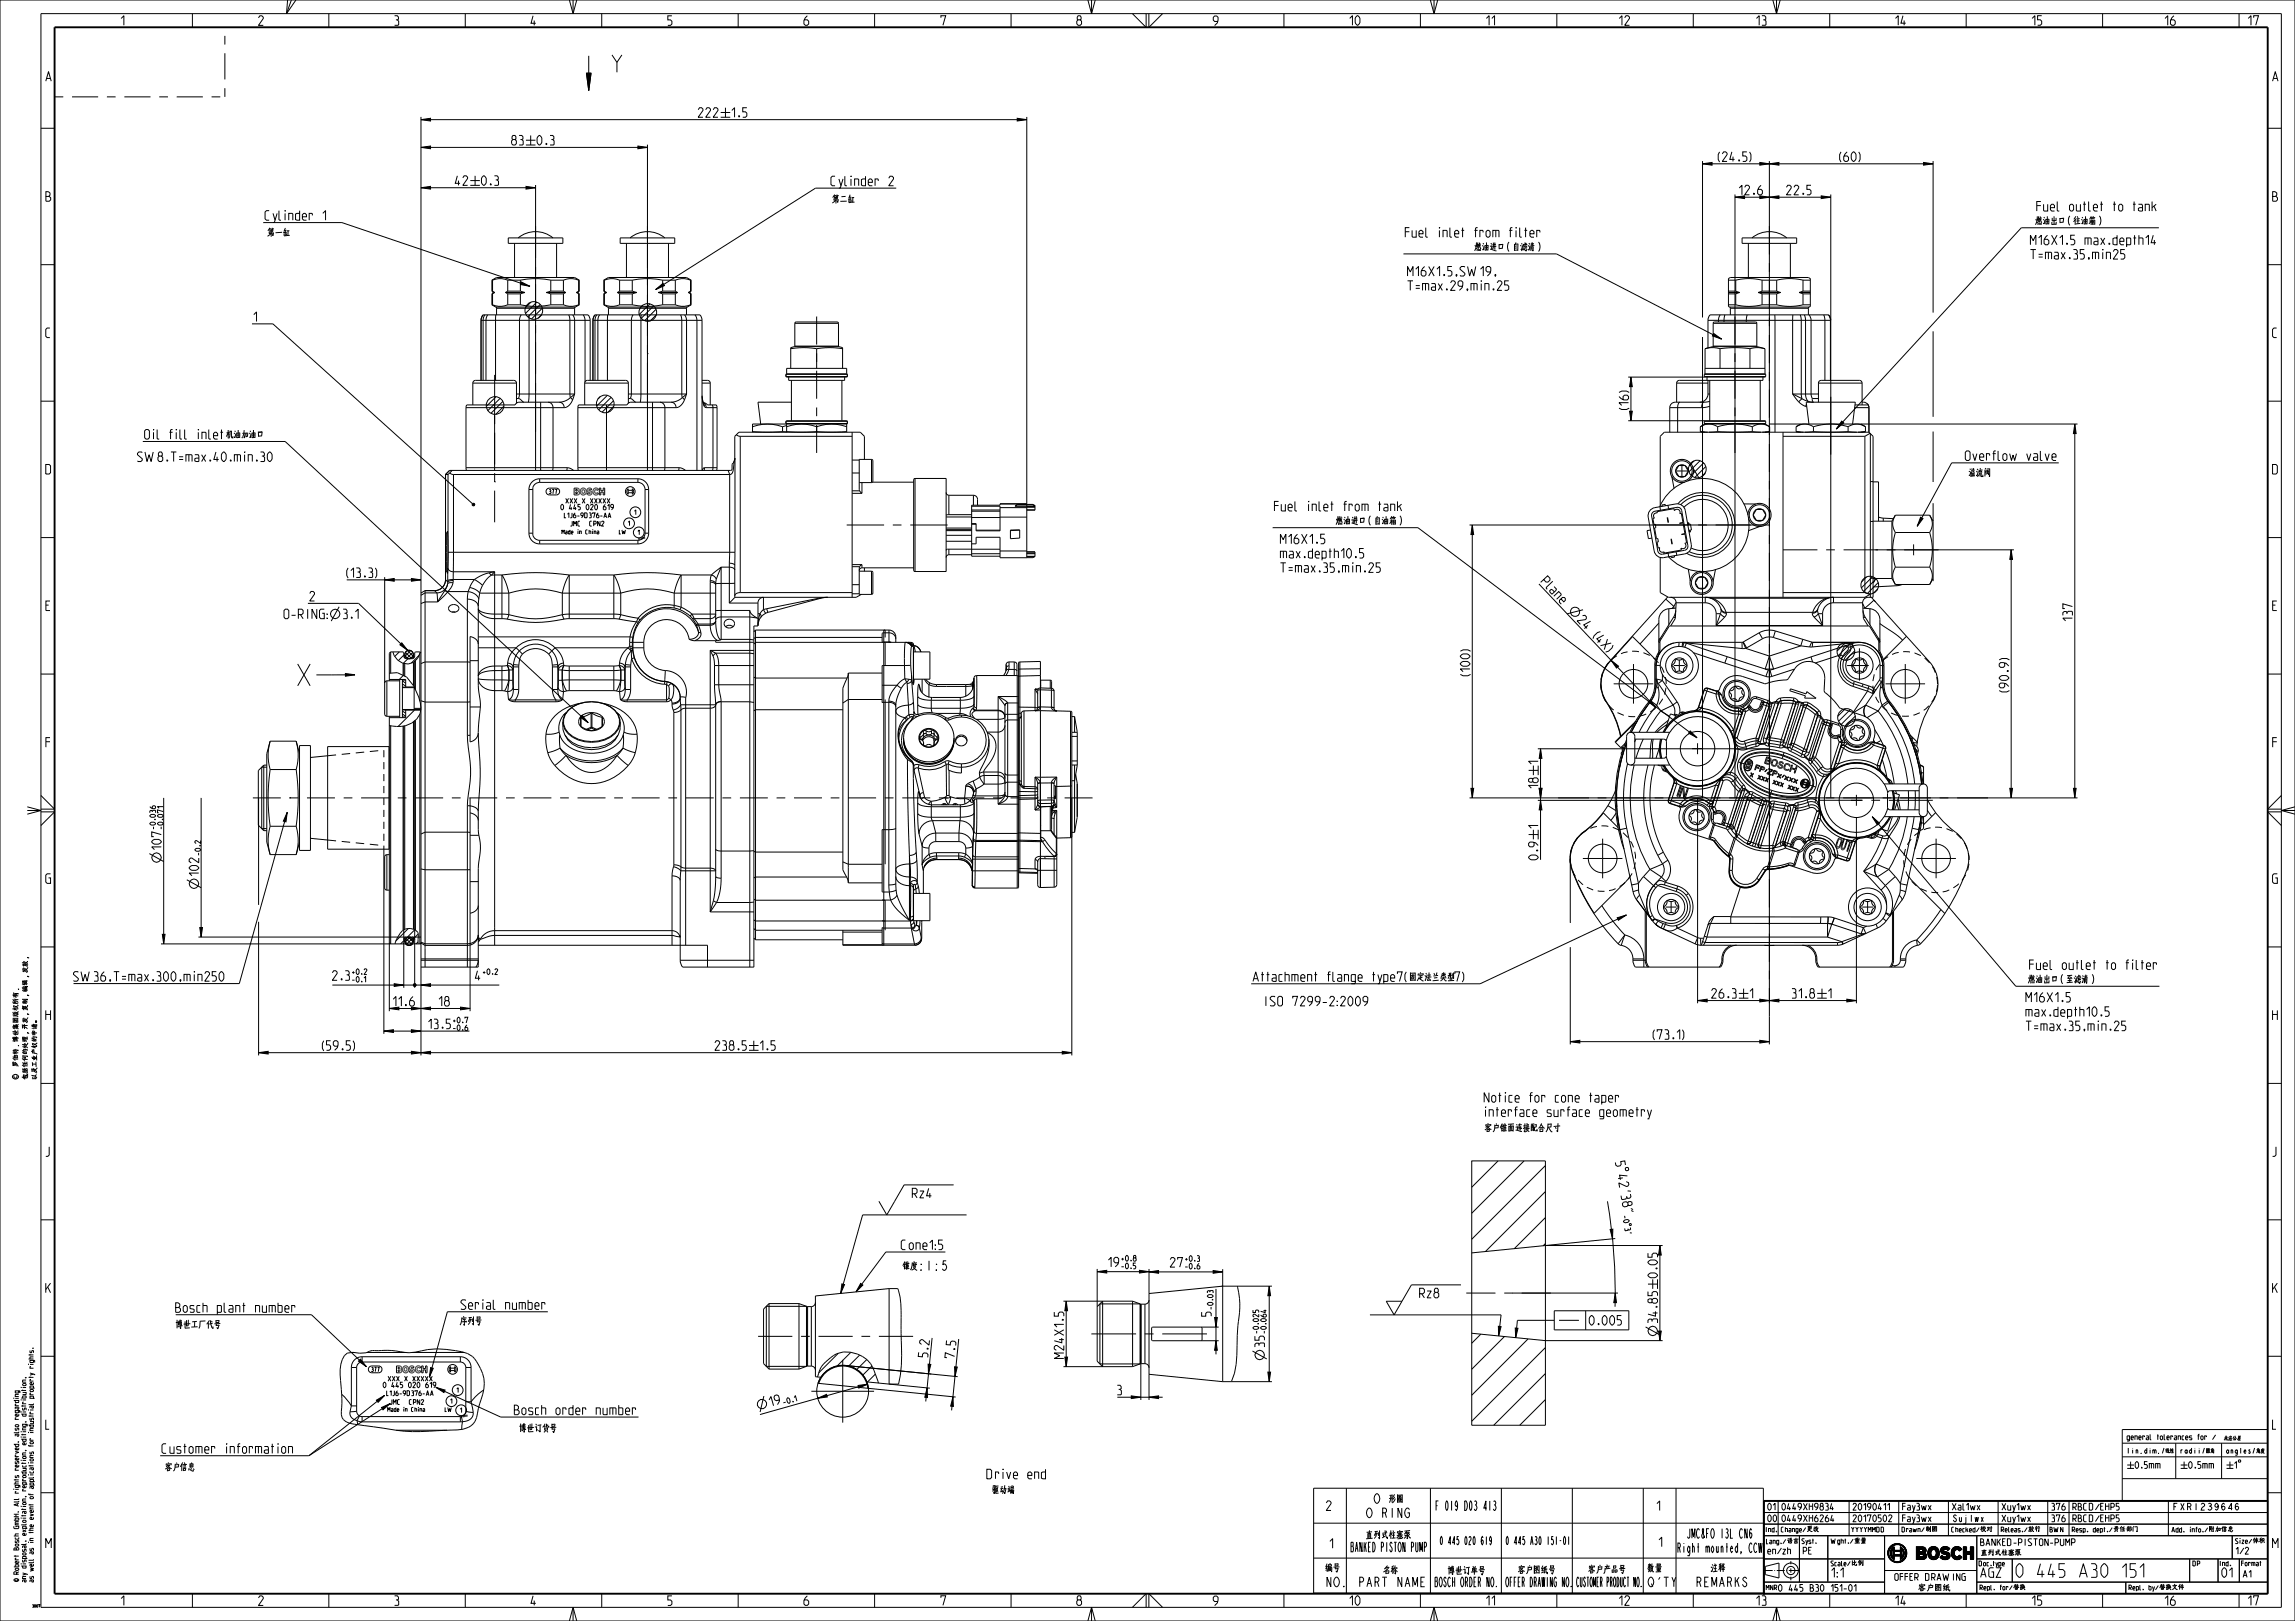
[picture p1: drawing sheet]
<svg xmlns="http://www.w3.org/2000/svg" width="841mm" height="594mm" viewBox="0 0 841 594" stroke-linecap="round" stroke-linejoin="round" font-family="sans-serif">
<defs><g id="words">
<text font-size="10.4" x="107.6" y="251.3">X</text>
<text font-size="8.3" x="224.3" y="26.5">Y</text>
<text font-size="6.5" x="738.8" y="578">0 445 A30 151</text>
<g font-size="4.6">
<text x="44.4" y="9.3">1</text>
<text x="94.7" y="9.3">2</text>
<text x="144.6" y="9.3">3</text>
<text x="194.6" y="9.3">4</text>
<text x="244.7" y="9.3">5</text>
<text x="294.6" y="9.3">6</text>
<text x="344.8" y="9.3">7</text>
<text x="394.6" y="9.3">8</text>
<text x="444.6" y="9.4">9</text>
<text x="494.6" y="9.2">10</text>
<text x="544.7" y="9.3">11</text>
<text x="593.4" y="9.3">12</text>
<text x="643.6" y="9.3">13</text>
<text x="694.6" y="9.2">14</text>
<text x="744.7" y="9.3">15</text>
<text x="793.4" y="9.3">16</text>
<text x="823.9" y="9.3">17</text>
<text x="16.8" y="29.7">A</text>
<text x="832.8" y="29.7">A</text>
<text x="255.8" y="43">222</text>
<text x="268.2" y="43">1.5</text>
<text x="187.5" y="53.1">83</text>
<text x="196.8" y="53.1">0.3</text>
<text x="629.6" y="59.2">(24.5)</text>
<text x="674.1" y="59.2">(60)</text>
<text x="166.8" y="67.9">42</text>
<text x="176.4" y="67.9">0.3</text>
<text x="303.8" y="68.1">Cylinder 2</text>
<text x="637.3" y="71.4">12.6</text>
<text x="654.6" y="71.4">22.5</text>
<text x="16.8" y="73.7">B</text>
<text x="745.7" y="77.3">Fuel outlet to tank</text>
<text x="832.8" y="73.7">B</text>
<text x="96.5" y="80.7">Cylinder 1</text>
<text x="756.6" y="82.6">(</text>
<text x="767.5" y="82.6">)</text>
<text x="514.3" y="86.9">Fuel inlet from filter</text>
<text x="744" y="89.7">M16X1.5 max.depth14</text>
<text x="551.1" y="92.2">(</text>
<text x="562" y="92.2">)</text>
<text x="744" y="94.9">T=max.35,min25</text>
<text x="515.1" y="101.2">M16X1.5,SW19,</text>
<text x="515.1" y="106.4">T=max.29,min.25</text>
<text x="92.3" y="117.8">1</text>
<text x="16.8" y="123.7">C</text>
<text x="832.8" y="123.7">C</text>
<text x="596.8" y="150.1" transform="rotate(-90 596.8 150.1)">(16)</text>
<text x="52.3" y="160.9">Oil fill inlet</text>
<text x="16.8" y="173.7">D</text>
<text x="49.7" y="169.1">SW8.T=max.40.min.30</text>
<text x="720.2" y="168.7">Overflow valve</text>
<text x="832.8" y="173.7">D</text>
<text x="466.4" y="187.2">Fuel inlet from tank</text>
<text x="500.3" y="192.5">(</text>
<text x="511.2" y="192.5">)</text>
<text x="468.5" y="199.2">M16X1.5</text>
<text x="468.5" y="204.5">max.depth10.5</text>
<text x="468.5" y="209.7">T=max.35,min.25</text>
<text x="127.1" y="211.6">(13.3)</text>
<text x="564.6" y="213.4" transform="rotate(47 564.6 213.4)">Plane</text>
<text x="112.8" y="220.2">2</text>
<text x="16.8" y="223.7">E</text>
<text x="577.9" y="227.5" transform="rotate(47 577.9 227.5)">24 (4X)</text>
<text x="759.4" y="227.5" transform="rotate(-90 759.4 227.5)">137</text>
<text x="832.8" y="223.7">E</text>
<text x="538.6" y="247.6" transform="rotate(-90 538.6 247.6)">(100)</text>
<text x="736.1" y="253.6" transform="rotate(-90 736.1 253.6)">(90.9)</text>
<text x="16.8" y="273.8">F</text>
<text x="832.8" y="273.8">F</text>
<text x="563.7" y="280" transform="rotate(-90 563.7 280)">1</text>
<text x="563.7" y="288.8" transform="rotate(-90 563.7 288.8)">18</text>
<text x="563.7" y="303.5" transform="rotate(-90 563.7 303.5)">1</text>
<text x="563.7" y="315.1" transform="rotate(-90 563.7 315.1)">0.9</text>
<text x="16.8" y="323.7">G</text>
<text x="832.8" y="323.7">G</text>
<text x="26.9" y="359.5">SW36,T=max.300,min250</text>
<text x="121.8" y="359.2">2.3</text>
<text x="174.2" y="359.2">4</text>
<text x="458.5" y="359.6">Attachment flange type7(</text>
<text x="533.1" y="359.6">7)</text>
<text x="743.1" y="355.3">Fuel outlet to filter</text>
<text x="627.2" y="365.8">26.3</text>
<text x="641.3" y="365.8">1</text>
<text x="754" y="360.5">(</text>
<text x="764.9" y="360.5">)</text>
<text x="144.1" y="368.7">11.6</text>
<text x="160.9" y="368.7">18</text>
<text x="462.6" y="368.6">ISO 7299-2:2009</text>
<text x="741.7" y="367.2">M16X1.5</text>
<text x="16.8" y="373.7">H</text>
<text x="157" y="377">13.5</text>
<text x="741.7" y="372.4">max.depth10.5</text>
<text x="741.7" y="377.7">T=max.35,min.25</text>
<text x="832.8" y="373.7">H</text>
<text x="605.8" y="380.8">(73.1)</text>
<text x="118.1" y="384.9">(59.5)</text>
<text x="262" y="384.9">238.5</text>
<text x="278.6" y="384.9">1.5</text>
<text x="543.2" y="403.9">Notice for cone taper</text>
<text x="543.2" y="409.2">interface surface geometry</text>
<text x="16.8" y="423.7">J</text>
<text x="832.8" y="423.7">J</text>
<text x="334.3" y="438.9">Rz4</text>
<text x="329.6" y="457.9">Cone1:5</text>
<text x="336.1" y="465.5">:1:5</text>
<text x="406.2" y="464.2">19</text>
<text x="428.8" y="464.3">27</text>
<text x="16.8" y="473.7">K</text>
<text x="607.4" y="468.2" transform="rotate(-90 607.4 468.2)">0.05</text>
<text x="832.8" y="473.7">K</text>
<text x="168.9" y="479.8">Serial number</text>
<text x="520.2" y="475.6">Rz8</text>
<text x="64.4" y="480.9">Bosch plant number</text>
<text x="443.8" y="482.3" transform="rotate(-90 443.8 482.3)">5</text>
<text x="607.4" y="484.8" transform="rotate(-90 607.4 484.8)">34.85</text>
<text x="340" y="497.4" transform="rotate(-84 340 497.4)">5.2</text>
<text x="349.7" y="497.8" transform="rotate(-84 349.7 497.8)">7.5</text>
<text x="389.8" y="497.8" transform="rotate(-90 389.8 497.8)">M24X1.5</text>
<text x="463.4" y="493.6" transform="rotate(-90 463.4 493.6)">35</text>
<text x="282.5" y="515.4" transform="rotate(-16 282.5 515.4)">19</text>
<text x="409.4" y="511.1">3</text>
<text x="188.5" y="518.4">Bosch order number</text>
<text x="16.8" y="523.7">L</text>
<text x="832.8" y="523.7">L</text>
<text x="58.7" y="532.6">Customer information</text>
<text x="361" y="541.9">Drive end</text>
<text x="503.3" y="550.9">O</text>
<text x="486" y="553.5">2</text>
<text x="500.6" y="556.1">O RING</text>
<text x="526.1" y="553.5">F 019 D03 413</text>
<text x="606.8" y="553.5">1</text>
<text x="618" y="563.7">JMC&amp;FO 13L CN6</text>
<text x="16.8" y="567.2">M</text>
<text x="487.3" y="567.3">1</text>
<text x="494.8" y="568.6">BANKED PISTON PUMP</text>
<text x="607.9" y="566.8">1</text>
<text x="614.8" y="568.9">Right mounted, CCW</text>
<text x="832.8" y="567.2">M</text>
<text x="485.5" y="581.4">NO.</text>
<text x="497.5" y="581.4">PART NAME</text>
<text x="525.6" y="581.4">BOSCH ORDER NO.</text>
<text x="551.6" y="581.4">OFFER DRAWING NO.</text>
<text x="577.6" y="581.4">CUSTOMER PRODUCT NO.</text>
<text x="603.6" y="581.4">Q'TY</text>
<text x="621" y="581.4">REMARKS</text>
<text x="671.2" y="578">1:1</text>
<text x="725.8" y="578">AGZ</text>
<text x="814.2" y="578">01</text>
<text x="44.4" y="588.3">1</text>
<text x="94.7" y="588.3">2</text>
<text x="144.6" y="588.3">3</text>
<text x="194.6" y="588.3">4</text>
<text x="244.7" y="588.3">5</text>
<text x="294.6" y="588.3">6</text>
<text x="344.8" y="588.3">7</text>
<text x="394.6" y="588.3">8</text>
<text x="444.6" y="588.4">9</text>
<text x="494.6" y="588.2">10</text>
<text x="544.7" y="588.3">11</text>
<text x="593.4" y="588.3">12</text>
<text x="643.6" y="588.3">13</text>
<text x="694.6" y="588.2">14</text>
<text x="744.7" y="588.3">15</text>
<text x="793.4" y="588.3">16</text>
<text x="823.9" y="588.3">17</text>
</g>
<g font-size="3.9">
<text x="527.7" y="566">0 445 020 619</text>
<text x="551.6" y="566">0 445 A30 151-01</text>
</g>
<g font-size="3.3">
<text x="647.8" y="553.4">01</text>
<text x="647.8" y="557.6">00</text>
<text x="653" y="553.4">0449XH9834</text>
<text x="653" y="557.6">0449XH6264</text>
<text x="679" y="553.4">20190411</text>
<text x="679" y="557.6">20170502</text>
<text x="697.2" y="553.4">Fay3wx</text>
<text x="697.2" y="557.6">Fay3wx</text>
<text x="715.4" y="553.4">Xal1wx</text>
<text x="715.4" y="557.6">Suj1wx</text>
<text x="733.6" y="553.4">Xuy1wx</text>
<text x="733.6" y="557.6">Xuy1wx</text>
<text x="751.8" y="553.4">376</text>
<text x="751.8" y="557.6">376</text>
<text x="759.6" y="553.4">RBCD/EHP5</text>
<text x="759.6" y="557.6">RBCD/EHP5</text>
<text x="796" y="553.4">FXR1239646</text>
<text x="647.8" y="569.5">en/zh</text>
<text x="660.8" y="569.5">PE</text>
<text x="725.8" y="566.4">BANKED-PISTON-PUMP</text>
<text x="819.4" y="569.5">1/2</text>
<text x="694.3" y="579.1">OFFER DRAWING</text>
<text x="822" y="578">A1</text>
<text x="651.7" y="583.1">0 445 B30 151-01</text>
</g>
<g font-size="3">
<text x="10.3" y="353.1" transform="rotate(-90 10.3 353.1)">,</text>
<text x="10.3" y="359.8" transform="rotate(-90 10.3 359.8)">,</text>
<text x="6.8" y="364.3" transform="rotate(-90 6.8 364.3)">.</text>
<text x="10.3" y="366.6" transform="rotate(-90 10.3 366.6)">,</text>
<text x="10.3" y="373.3" transform="rotate(-90 10.3 373.3)">,</text>
<text x="10.3" y="380" transform="rotate(-90 10.3 380)">,</text>
<text x="6.8" y="384.5" transform="rotate(-90 6.8 384.5)">.</text>
<text x="6.8" y="395.7" transform="rotate(-90 6.8 395.7)">©</text>
</g>
<g font-size="2.7">
<text x="57" y="303.8" transform="rotate(-90 57 303.8)">-0.036</text>
<text x="59.8" y="303.8" transform="rotate(-90 59.8 303.8)">-0.071</text>
<text x="73.5" y="313.4" transform="rotate(-90 73.5 313.4)">-0.2</text>
<text x="129" y="357.1">+0.2</text>
<text x="129" y="359.9">-0.1</text>
<text x="177" y="357.1">+0.2</text>
<text x="166" y="374.9">+0.7</text>
<text x="166" y="377.7">-0.6</text>
<text x="410.9" y="462.1">+0.8</text>
<text x="410.9" y="464.9">-0.5</text>
<text x="434.3" y="462.2">+0.3</text>
<text x="434.3" y="465">-0.6</text>
<text x="444.5" y="479.8" transform="rotate(-90 444.5 479.8)">-0.03</text>
<text x="461.3" y="488.6" transform="rotate(-90 461.3 488.6)">-0.025</text>
<text x="464.1" y="488.6" transform="rotate(-90 464.1 488.6)">-0.064</text>
<text x="287.3" y="514.8" transform="rotate(-16 287.3 514.8)">-0.1</text>
</g>
<g font-size="2.6">
<text x="205.1" y="186.8">0 445 020 619</text>
<text x="140" y="508.5">0 445 020 619</text>
<text x="779.1" y="527.6">general tolerances for /</text>
<text x="779.1" y="532.6">lin.dim./</text>
<text x="798.7" y="532.6">radii/</text>
<text x="815.5" y="532.6">angles/</text>
</g>
<g font-size="2.3">
<text x="207" y="184.4">XXX X XXXXX</text>
<text x="206.4" y="189.7">L1J6-9D376-AA</text>
<text x="232.2" y="188.6">1</text>
<text x="208.7" y="192.8">JMC</text>
<text x="215.7" y="192.8">CPN2</text>
<text x="229.9" y="192.6">1</text>
<text x="233.4" y="196">1</text>
<text x="141.9" y="506.1">XXX X XXXXX</text>
<text x="141.3" y="511.4">L1J6-9D376-AA</text>
<text x="142.6" y="514.7">JMC</text>
<text x="149.6" y="514.7">CPN2</text>
<text x="164.8" y="514.3">1</text>
<text x="167.1" y="510.3">1</text>
<text x="168.3" y="517.7">1</text>
<text x="646.9" y="561.4">Ind.Change/</text>
<text x="678.4" y="561.4">YYYYMMDD</text>
<text x="696.6" y="561.4">Drawn/</text>
<text x="714.8" y="561.4">Checked/</text>
<text x="733" y="561.4">Releas./</text>
<text x="751.2" y="561.4">BWN</text>
<text x="759" y="561.4">Resp. dept./</text>
<text x="795.5" y="561.5">Add. info./</text>
<text x="647" y="565.7">Lang./</text>
<text x="660.3" y="565.6">Syst.</text>
<text x="670.6" y="565.6">Wght./</text>
<text x="818.8" y="565.6">Size/</text>
<text x="670.6" y="573.8">Scale/</text>
<text x="725.2" y="573.8">Doc.type</text>
<text x="803.2" y="573.8">DP</text>
<text x="813.3" y="573.8">Ind.</text>
<text x="821.4" y="573.8">Format</text>
<text x="6.9" y="579.7" transform="rotate(-90 6.9 579.7)">© Robert Bosch GmbH. All rights reserved, also regarding</text>
<text x="9.6" y="579.7" transform="rotate(-90 9.6 579.7)">any disposal, exploitation, reproduction, editing, distribution,</text>
<text x="12.3" y="579.7" transform="rotate(-90 12.3 579.7)">as well as in the event of applications for industrial property rights.</text>
<text x="647.2" y="582.7">MNR</text>
<text x="725.2" y="582.6">Repl. for/</text>
<text x="779.8" y="582.6">Repl. by/</text>
</g>
<g font-size="2.1">
<text x="200.9" y="181">377</text>
<text x="135.8" y="502.6">377</text>
</g>
<g font-size="2">
<text x="205.6" y="195.7">Made in China</text>
<text x="227.9" y="195.7">LW</text>
<text x="141.8" y="517.2">Made in China</text>
</g>
<text font-size="1.3" x="11.9" y="589">3007</text>
</g></defs>
<g fill="none" stroke="#000" stroke-width=".37">
<path d="M0 0h841v594h-841zM15 5h821v584h-821zM70.5 5v5M105.4 0l-.4 5M106.8 0l-1.8 5M108.4 0l-3.4 5M120.5 5v5M170.5 5v5M208.7 0l1.3 5M210 0v5M211.3 0l-1.3 5M220.5 5v5"/>
<path d="M270.5 5v5M320.5 5v5M370.5 5v5M398.7 0l1.3 5M400 0v5M401.3 0l-1.3 5M415 5l5 5v-5M421 5v5l5-5M470.5 5v5M520.5 5v5M524.2 0l1.3 5M525.5 0v5"/>
<path d="M526.8 0l-1.3 5M570.5 5v5M620.5 5v5M649.7 0l1.3 5M651 0v5M652.3 0l-1.3 5M670.5 5v5M720.5 5v5M770.5 5v5M820.5 5v5M214.9 26.8h1.7l-.9 6.4zM215.4 26.8v3.2"/>
<path d="M215.7 20.5v6.3M265.8 39.5v3.5M15 47h5M154.3 43.8l3.5-.5v1zM154.3 54l3.5-.5v1zM154.3 42.8v343.9M154.3 54h83M154.3 43.8h222M192.7 51.4h3.5M192.7 53.1h3.5M194.5 49.6v3.5M233.8 53.5l3.5 .5-3.5 .5z"/>
<path d="M237.3 53v119.4M264.1 41.2h3.5M264.1 43h3.5M372.8 43.3l3.5 .5-3.5 .5zM376.3 42.8v161.6M623.9 59v57.3M644.9 59.5l3.5 .5-3.5 .5zM648.4 59v308.6M704.9 59.5l3.5 .5-3.5 .5zM708.4 59v55.5M831 47h5M154.3 68.8l3.5-.5v1z"/>
<path d="M154.3 68.8h42M172.3 66.2h3.5M172.3 67.9h3.5M174.1 64.4v3.5M192.8 68.3l3.5 .5-3.5 .5zM196.3 67.8v104.6M305.6 72.7v.7M305.6 72.4l1.3-.1v.5l-1.3 .1M305.8 71.7l.2 .6M305.9 71.3l-.8 1.1M306.3 73.4l-1.3 1M306.3 71.6l-.7 .1"/>
<path d="M306.3 72.4v2.2M306.8 71.3l-.4 1M307.2 73l-.2 1.2-.3-.5M307.2 73.2l-1.7 .2M307.3 71.6l-.7 .1 .5 .6M309.9 72l-1.6 .1M310.3 73.7l-2.4 .1M311.1 73.3v.9M311.5 72.3v1.9M311.5 71.4l-.5 1.3M311.9 74.1l-.8 .2M311.9 73.3v1"/>
<path d="M311.9 72.2l-.8 .1M312.1 72.9l-1.4 .1M312.5 72.4v1.7M313 72.4h-.9M313.1 74.1h-1.1M328.4 68.9h-29.6l-58.5 37.2M623.9 60l3.5-.5v1zM623.9 60h84.5M635.8 72.3l3.5-.5v1zM635.8 71.3v221.1M635.8 72.3h35.1M648.4 72.3l3.5-.5v1z"/>
<path d="M648.4 60l3.5-.5v1zM667.4 71.8l3.5 .5-3.5 .5zM670.9 71.3v221.1M746.6 79.3l-.1 1.3-.6 1.8M746.9 80l-.4 .6M747.1 79.3l-.4 1.5M747.4 79.9l-.5 1.5M747.4 79.9l-.4 .1M747.7 79.3l-.5 2.3M747.9 79.7l.2 .4M749 79.5l.2 .4M750.2 79.3v2.7"/>
<path d="M752 79.8v1.2M752.7 79.3v2.8M753.4 79.8v1.2M754.8 79.9l.1 1.8M756.2 80l-1.4 .1M756.2 79.8l-.2 1.6M760.7 79.3l-.7 1.1M761.2 79.3l.3 .5M763 79.5l.2 .4M764.2 79.3v2.7M766.3 79.8l.2 .4M766.4 79.3l-.7 1.1"/>
<path d="M766.8 79.7l-.8 .1M15 97h5M96.5 81.6h28.8l68.9 23.3M98.6 84.9v.7M98.6 84.6l1.4-.1-.1 .5-1.3 .1M98.8 83.9l.2 .5M98.9 83.5l-.7 1.1M99.4 85.6l-1.4 1M99.4 83.8l-.8 .1M99.4 84.6v2.2M99.8 83.5l-.4 .9M100.2 85.2l-.2 1.2-.2-.5"/>
<path d="M100.2 85.4l-1.6 .2M100.4 83.8l-.8 .1 .5 .5M103.4 85.1l-2.4 .2M104.1 85.5v.9M104.6 84.4l-.1 2M104.6 83.5l-.6 1.4M104.9 86.3l-.8 .2M105 85.5l-.1 1M105 84.4h-.8M105.1 85.1l-1.3 .1M105.6 84.6l-.1 1.7M106 84.6h-.9"/>
<path d="M106.2 86.3h-1.2M186.3 87.2h20v2h-20zM188.6 89.2v12.5M189.9 87.2a10 10 0 0 1 12.7 0M204 89.2v12.5M227.3 87.2h20v2h-20zM229.6 89.2v12.5M230.9 87.2a10 10 0 0 1 12.7 0M245 89.2v12.5M514.3 93h56.1l60.5 31.3M540.5 89.8l.2 .6M540.9 90.8l.3 .5"/>
<path d="M541.1 88.8l-.1 1.4-.6 1.7M541.3 90.2l.2 .3M541.4 89.9l.3 .2M541.4 91.3l-.1 .7M541.6 88.8l-.4 1.6M541.7 91.3l.1 .6M541.9 89.5l-.5 1.5M541.9 89.5l-.5 .1-.4 .6M542.1 91.3l.1 .6M542.2 88.9l-.5 2.2M542.2 90l.3 1h.3M542.4 89.3l.2 .3"/>
<path d="M542.5 91.3v.6M542.6 89.9l-.8 .1M543.2 89.9l.3 .3M543.5 89.1l.2 .4M543.9 90.2l-.4 1.5-.2-.4M544.2 89.8v2M544.7 88.8v2.7M545.3 90.6l-1 .2M545.3 91.5l-1.1 .2M545.3 89.9l-1.1 .1M545.3 89.8v2M546.3 89.1l.4 .5"/>
<path d="M546.5 91.4l1.9 .5M546.7 90.1l-.7 .1M546.8 90l-.3 1.4-.4-.1M547.3 88.9l-.1 2-.3 .4M547.8 88.8v2.7M548.2 89.5l-1.3 .2M548.3 90.2l-1.4 .2M549.3 89.5l.1 1.8M550.7 89.6l-1.4 .1M550.7 91l-1.3 .1M550.7 89.4l-.2 1.6M555 89.4v2.5"/>
<path d="M555.5 88.8l-.2 .8M555.9 90.9h-.9M555.9 90.1l-.9 .1M556.2 89.4l-1.2 .2M556.2 91.6l-1.2 .1M556.3 89.3l-.1 2.6M557.1 89.8l.4 .4M557.3 91.3l.2 .2M557.5 89.2l.4 .4M558 89.9l-.5 1.8M558.3 89.4l-.3 1.9-.5 .6M558.3 91.1l-.1 .6"/>
<path d="M558.5 90.9l.2 .5 .6 .6v-.6M558.8 89.9v.7h.7v-.4M558.8 90.8l.2 .3M558.9 88.8v.8M559.3 90.1l-.8 .1M559.3 91.1l.4 .5M559.5 89.2l-.6 .1M559.6 89.6l-1.3 .1M559.6 89.5l-.1 .4M560 89.9l.3 .5M560.3 89.1l.3 .5M560.7 90l-.4 1.7-.2-.3"/>
<path d="M561 90.4v1.5M561.6 90.8l-.6 .1M561.7 91.1l-.7 .2M561.9 90.4l-.9 .1M561.9 89.6l-.9 .2M562.1 89.2l-1.2 .2M562.3 90l-1.5 .2M638.4 87.2h20v2h-20zM640.7 89.2v12.5M642 87.2a10 10 0 0 1 12.8 0M656.1 89.2v12.5M746 80.2l.2 .6"/>
<path d="M746.4 81.2l.3 .5M746.8 80.6l.2 .3M746.9 80.3l.3 .2M746.9 81.7l-.1 .7M747.2 81.7l.1 .7M747.6 81.7l.1 .7M747.7 80.4l.3 1.1h.3M748 81.7v.7M748.1 80.3l-.8 .2M748.7 80.3l.3 .4M749.4 80.6l-.4 1.5-.2-.4M749.7 80.2v2"/>
<path d="M750.8 81.1l-1 .1M750.8 82l-1.1 .1M750.8 80.3l-1.1 .2M750.8 80.2v2M751.9 81.4v1M753.4 80.8l-1.4 .1M753.4 82.1l-1.5 .2M753.5 81.3l-.1 1.1M756.2 81.4l-1.3 .1M760.4 80.6l-.6 .7M760.7 80.1l-.3 .5v1.8M761.4 80.2v1.8"/>
<path d="M762 80.9l-1.1 .1M762.1 80.1l-1.2 .1M762.3 81.9l-1.7 .2M762.7 80.3l.3 .4M763.4 80.6l-.4 1.5-.2-.4M763.7 80.2v2M764.8 81.1l-1 .1M764.8 82l-1.1 .1M764.8 80.3l-1.1 .2M764.8 80.2v2M766.3 80.3v2.1M766.3 81.1l-.8 .9"/>
<path d="M766.3 81.2l.3 .3M766.6 80.9l-1 .1M791.1 83.5h-50.4l-67.8 73.7M831 97h5M92.3 118.7h7.7l73.1 65.9M176.3 117.4l.2-1.3 .5-.7h38.5l.6 1.1 .2 .9M176.3 117.4v22M176.3 117.4h40M177.1 115.4l-.7 1.1-.1 .9M177.7 115.4l-.7 2v22M178.7 115.4l-.6 2v22M180.3 102.7l1.7-1h28.6l1.7 1"/>
<path d="M180.3 102.7v4M180.3 107.7v4M180.3 106.7l.5 .5M180.3 111.7l1.4 .8M180.3 111.7h.2M180.3 107.7h.2M180.3 106.7h.2M180.3 102.7h.2M180.5 111.7a7 7 0 0 0 5.6 0M180.5 106.7l.8 .5M180.5 102.7a7 7 0 0 1 5.6 0M180.5 102.7v4"/>
<path d="M180.5 107.7v4M180.8 107.2l-.5 .5M180.8 107.2h.5M181.3 107.2l-.8 .5M181.7 115.4l-.1 24M181.7 112.5l.3 .5M181.7 112.5h29.1M182 113v2.4M182 113h28.6M185.2 107.2l.9 .5M185.2 107.2h7.2M186.1 106.7l-.9 .5"/>
<path d="M186.1 102.7v4M186.1 107.7v4M186.1 111.7h4.6M186.1 107.7h4.6M186.1 106.7h4.6M186.1 102.7h4.6M190.7 106.7l1.7 .5M190.7 102.7a27.2 27.2 0 0 1 11.1 0M190.7 111.7a27.2 27.2 0 0 0 11.1 0M190.7 102.7v4M190.7 107.7v4M191 115.4l-.6 2v27l-.4 1.6"/>
<path d="M191 103.3l3.2 1.6-3.5-.6zM192.4 107.2l-1.7 .5M194 115.4l-.1 29.6-.3 2.4M194.6 110.7l-2 2M196.7 110.7l-4.1 4.1M198 111.6l-4.6 4.5M198.4 115.3l-1.2 1.3M198.7 112.9l-3.9 4M200.2 107.2l1.6 .5M200.2 107.2h7.1M201.8 106.7l-1.6 .5M201.8 102.7v4"/>
<path d="M201.8 107.7v4M201.8 111.7h4.7M201.8 107.7h4.7M201.8 106.7h4.7M201.8 102.7h4.7M206.5 111.7a7 7 0 0 0 5.5 0M206.5 106.7l.8 .5M206.5 102.7a7 7 0 0 1 5.5 0M206.5 102.7v4M206.5 107.7v4M207.3 107.2l-.8 .5M208.4 115.4l.4 2 .2 28.3"/>
<path d="M209.9 115.4l.7 2v27M210.6 113v2.4M210.8 112.5l-.2 .5M211.2 107.2l.8 .5M211.2 107.2h.6M211.8 107.2l.5 .5M212 106.7l-.8 .5M212 102.7v4M212 107.7v4M212 111.7h.3M212 107.7h.3M212 106.7h.3"/>
<path d="M212 102.7h.3M212.3 111.7l-1.5 .8M212.3 106.7l-.5 .5M212.3 102.7v4M212.3 107.7v4M213.7 115.4l.7 2v22.5M216.3 117.4v22M217.3 117.4v22M217.3 117.4h40M217.3 117.4l.7-2h38.5l.6 1.1 .2 .9M218.7 115.4l-.7 2v22M219.7 115.4l-.6 2v22"/>
<path d="M221.3 102.7l1.7-1h28.6l1.7 1M221.3 102.7v4M221.3 107.7v4M221.3 106.7l.5 .5M221.3 111.7l1.4 .8M221.3 111.7h.2M221.3 107.7h.2M221.3 106.7h.2M221.3 102.7h.2M221.5 111.7a7 7 0 0 0 5.6 0M221.5 106.7l.8 .5M221.5 102.7a7 7 0 0 1 5.6 0"/>
<path d="M221.5 102.7v4M221.5 107.7v4M221.8 107.2l-.5 .5M221.8 107.2h.5M222.3 107.2l-.8 .5M222.7 115.4l-.1 24M222.7 112.5l.3 .5M222.7 112.5h29.1M223 113v2.4M223 113h28.6M226.2 107.2l.9 .5M226.2 107.2h7.2"/>
<path d="M227.1 106.7l-.9 .5M227.1 102.7v4M227.1 107.7v4M227.1 111.7h4.6M227.1 107.7h4.6M227.1 106.7h4.6M227.1 102.7h4.6M231.7 111.7a27.2 27.2 0 0 0 11.1 0M231.7 106.7l1.7 .5M231.7 102.7a27.2 27.2 0 0 1 11.1 0M231.7 102.7v4M231.7 107.7v4"/>
<path d="M232 115.4l-.6 2v27l-.4 1.6M233.4 107.2l-1.7 .5M235 115.4l-.1 29.6-.3 2.4M235.5 111.9l-.8 .8M238.1 111.4l-3.9 3.9M239.5 112.1l-4.5 4.6M240.3 106.1l2.6-2.3 .6 .9zM240.4 113.3l-4.2 4.2M240.5 115.4l-2.2 2.2M241.2 107.2l1.6 .5M241.2 107.2h7.1M242.8 106.7l-1.6 .5"/>
<path d="M242.8 102.7v4M242.8 107.7v4M242.8 111.7h4.7M242.8 107.7h4.7M242.8 106.7h4.7M242.8 102.7h4.7M247.5 111.7a7 7 0 0 0 5.5 0M247.5 106.7l.8 .5M247.5 102.7a7 7 0 0 1 5.5 0M247.5 102.7v4M247.5 107.7v4M248.3 107.2l-.8 .5"/>
<path d="M249.4 115.4l.4 2 .2 28.3M250.9 115.4l.7 2v27M251.6 113v2.4M251.8 112.5l-.2 .5M252.2 107.2l.8 .5M252.2 107.2h.6M252.8 107.2l.5 .5M253 106.7l-.8 .5M253 102.7v4M253 107.7v4M253 111.7h.3M253 107.7h.3"/>
<path d="M253 106.7h.3M253 102.7h.3M253.3 111.7l-1.5 .8M253.3 106.7l-.5 .5M253.3 102.7v4M253.3 107.7v4M254.7 115.4l.7 2v55M257.3 117.4v55M291.3 118.5l.5-.5h15l.5 .5M291.3 118.5v8.3M291.3 118.5h16M307.3 118.5v8.3"/>
<path d="M625.9 117.4v10.1M626.6 115.4h43.5l.5 .7 .3 1.3h-45l.1-.9zM627.8 118.5l.5-.5h15l.5 .5M627.8 118.5h16M627.8 118.5v8.3M630.4 115.4l-.6 1.1-.1 1.5M632.1 115.4l-.3 2.6M633.3 102.1l.8-.4h28.6l.7 .4M633.3 112.3l.5 .2M633.4 111.7h2.7M633.4 107.7h2.7M633.4 107.2h4.1"/>
<path d="M633.4 106.7h2.7M633.4 102.7h2.7M633.4 102.1v10.2M633.8 112.5l.3 .5M633.8 112.5h29.1M634.1 113h28.6M634.1 113v2.4M636.1 102.7l4.8-.6 4.8 .6M636.1 106.7l1.4 .5M636.1 111.7l4.8 .6 4.8-.6M636.1 102.7v4M636.1 107.7v4"/>
<path d="M637.5 107.2l-1.4 .5M640.3 115.4l-.4 2.6M643.8 118.5v8.3M644.3 107.2l1.4 .5M644.3 107.2h8.2M645.7 106.7l-1.4 .5M645.7 111.7h5.4M645.7 107.7h5.4M645.7 106.7h5.4M645.7 102.7h5.4M645.7 102.7v4M645.7 107.7v4"/>
<path d="M650.4 115.4v43M651.1 106.7l1.4 .5M651.1 111.7l4.8 .6 4.8-.6M651.1 102.7l4.8-.6 4.8 .6M651.1 102.7v4M651.1 107.7v4M652.5 107.2l-1.4 .5M657 115.4l-.1 29M659.3 107.2l1.4 .5M659.3 107.2h4.1M659.7 115.4l.4 1.8v27.2l.3 1.7M660.7 106.7l-1.4 .5"/>
<path d="M660.7 111.7h2.7M660.7 107.7h2.7M660.7 106.7h2.7M660.7 102.7h2.7M660.7 102.7v4M660.7 107.7v4M661.2 115.4l.4 1.9v27.3l.3 1.5 .8 1M662.7 113v2.4M662.9 115.4l.5 .7 .3 1.3v27l.5 1.6M662.9 112.5l-.2 .5M663.4 102.1v10.2M663.4 112.3l-.5 .2"/>
<path d="M668.3 115.4l.4 1.9v22.1M670 115.4l.5 .7 .3 1.3v22M257.2 139.4h2.1a1 1 0 0 1 1 1M288 137.2v.8M288 138h22.5M288 137.2h22.5M288 138l.2 .2h22.1l.2-.2M288.3 137v-2h22v2M289 138.2v1.2h20.5v-1.2M289.8 127.8l4.7-.4 4.8 .4M290 139.4v14.8M291.1 127l-1.3 .4v7.6"/>
<path d="M291.1 127h16.3M291.3 126.8l-.2 .2M291.3 126.8h16M299.3 127.8l4.7-.4 4.8 .4M299.3 127.8v7.2M307.3 126.8l.1 .2M307.4 127l1.4 .4v7.6M308.5 139.4v14.8M310.3 137h-22.1l-.2 .2M310.3 137l.2 .2M310.5 137.2v.8M596.7 138.2h50.1l.2-.2h-22.5l.2 .2"/>
<path d="M597.7 138.2l.5 3.5h-1zM597.7 138.2v16M623.9 123.5v168.9M624.5 137.2l.2-.2h22.1l.2 .2zM624.8 135h22M624.8 127.8l2.8-.4 2.7 .4M624.8 127.8v9.2M625.5 138.2v1.2M625.9 139.4v5M626.5 139.4v14.8M627.6 127h16.3M627.6 127l-2.8 .8"/>
<path d="M627.8 126.8l-.2 .2M627.8 126.8h16M628 122.2l2.9 2.1-3.3-1.2zM630.3 127.8l5.5-.4 5.5 .4M630.3 127.8v7.2M641.3 127.8l2.7-.4 2.8 .4M641.3 127.8v7.2M643.8 126.8l.1 .2M643.9 127l2.9 .8M645 139.4v14.8M646 138.2v1.2h-30.6l-.7 .3-.3 .7M646.8 127.8v9.2"/>
<path d="M708.4 121.4v31.4M15 147h5M91.6 157.9l.3 .3M92 158.9l-.3 1.5-.2-.3M92.3 158.5v2M92.9 157.6v2.7M93.4 159.4l-.9 .1M93.5 158.6l-1.2 .2M93.5 158.5l-.1 2M94.7 158.2v1.9M96 158.3l-1.3 .1M96 159.7l-1.3 .1"/>
<path d="M96.1 158.1l-.2 1.6M170.8 149.4v22M170.8 149.4h36M173.3 140.4a1 1 0 0 1 1-1h14a1 1 0 0 1 1 1M173.3 140.4v8M173.3 140.4h16M181.2 148.4v24M181.8 145.4l-3.6 3.5M183.3 146l-4.5 4.5M184.3 147.1l-4.4 4.4M184.6 148.9l-2.9 2.9M189.3 140.4v7.4"/>
<path d="M189.3 146h.7M189.3 144.4h21.3M190 146l2 1.4M198.1 147.4v25M200.8 147.4l.8 .2 .7 .5 .4 1.3-.2 23M204.9 147.4l1.3 .6 .6 1.4M204.9 147.4h-14.7l-.8 .2-.7 .8h-17.7l-.2 1M209 145.7a6.1 6.1 0 0 1-4.1 1.7M209 145.7l.8 .9M209.8 146.6a4 4 0 0 1-3 2.8M210.6 144.4l-1.6 1.3M210.6 144.4l-.8 2.2"/>
<path d="M211.8 149.4v22M211.8 149.4h36M214.3 140.4a1 1 0 0 1 1-1h14a1 1 0 0 1 1 1M214.3 140.4v8M214.3 140.4h16M219.9 145.4l-.8 .8M222.2 148.4v24M222.6 144.9l-3.9 3.9M223.9 145.6l-4.5 4.6M224.8 146.9l-4.2 4.1M224.9 148.9l-2.2 2.2M230.3 140.4v7.4"/>
<path d="M230.3 146h.7M230.3 144.4h21.3M231 146l2 1.4M239.1 147.4v25M241.8 147.4l1.2 .4 .7 1.6-.2 23M245.9 147.4h-14.7l-.8 .2-.7 .8h-17.7l-.2 1M245.9 147.4l1.3 .6 .6 1.4M250 145.7a6.1 6.1 0 0 1-4.1 1.7M250 145.7l.8 .9M250.8 146.6a4 4 0 0 1-3 2.8M251.6 144.4l-1.6 1.3M251.6 144.4l-.8 2.2"/>
<path d="M257.3 145.3l.2 2M257.3 145l.2 1.9M257.3 140.4h3M257.5 146.9h.1M257.5 146.9v.4M257.5 146.9l.3 .8M257.5 147.3l.6 1.6M257.7 147.5l1.6 .9h3.2l.3 1M257.7 147.6l.9 .8 .2 1M257.8 147.7h.1M257.8 147.7l.3 1.2M258.1 148.9l.7 .5"/>
<path d="M258.8 149.4h4M260.3 140.4v8M261 148.4l.3 1-.2 23M262.8 149.4v22M269.8 159.3l1.5 .6M271.3 159.9v57.2M271.3 159.9h41M275.8 156.4a15.9 15.9 0 0 1 11 0M275.8 158.2l5.5 .2 5.5-.2M286.8 156.4v1.8M286.8 158.2l1.5 .1M288 154.4v.8"/>
<path d="M288 155.2h22.5M288 154.4h22.5M288 154.4l.2-.2h22.1l.2 .2M288 155.2l.2 .2M288.3 156.4a15.9 15.9 0 0 1 11 0M288.3 158.2l5.5 .2 5.5-.2M288.3 155.9l-1.5 .5M288.3 155.4v3M290 147.4h-12.2l1 8M299.3 156.4a15.9 15.9 0 0 1 11 0M299.3 158.2l5.5 .2 5.5-.2M299.3 156.4v1.8"/>
<path d="M310.3 155.4v3M310.3 155.4h-34.5v3M310.5 155.2l-.2 .2M310.5 154.4v.8M312.3 158.4v60.5M596.7 154.2h50.1l.2 .2h-22.5l.2-.2M597.2 150.7h1l-.5 3.5zM611.9 149.4h11.7M611.9 149.4v9M614.4 140.4h11.5M614.4 140.4v7M615.6 147.4l-.5 .4-.3 1.2v9.4"/>
<path d="M623.1 158.2l2.7 .2M623.1 156.4l1.7-.8 1.5-.2 1.5 .2 1.6 .8M623.1 156.4v1.8M623.1 158.2l1.7 .2M624.4 147.4l-11 .1-1.2 .9-.3 1M624.4 147.4l-.6 .6-.2 1.4M624.5 155.2h22.5l-.2 .2h-22.1zM624.8 155.4l-1.7 1M625.9 144.4a3 3 0 0 1-3 3M625.9 144.4h.6M626.5 147.1l-2.1 .3M626.5 148.9l-2.9 .5"/>
<path d="M629.4 158.2l-3.1 .2M629.4 156.4l3.2-.8 3.2-.2 3.2 .2 3.1 .8M629.4 158.2l6.4 .2 6.3-.2M629.4 156.4v1.8M642.1 156.4l1.7-.8 1.5-.2 1.5 .2 1.7 .8M642.1 158.2l3.2 .2M642.1 156.4v1.8M646.8 155.4l1.7 1M648.4 155.4h112.9M648.5 158.2l-2.7 .2M648.5 156.4v1.8M648.5 158.2l-1.7 .2"/>
<path d="M653.4 159.9h30M653.4 158.4v60.5M656.9 144.4l2.2 2.9M656.9 144.4l3.5 1.7M658.2 158.2l2.7 .2M658.2 156.4l1.7-.8 1.5-.2 1.5 .2 1.6 .8M658.2 156.4v1.8M658.2 158.2l1.7 .2M659.1 147.3l2.5 1.6M659.9 155.4l-1.7 1M660.4 146.1l-1.3 1.2M660.4 146.1l2.3 1"/>
<path d="M661.6 148.9l.5 .2M662 148.1l-.4 .8M662.7 147.1l1.8 .3M662.7 147.1l-.3 .3M662.9 155.4l-1-8h18l-1 8M664.2 146v.9l.4 .5M664.2 146h2.2M664.5 158.2l-3.1 .2M664.5 156.4l3.2-.8 3.2-.2 3.2 .2 3.1 .8M664.5 158.2l6.4 .2 6.3-.2M664.5 156.4v1.8M666.4 140.4l.3-.7 .7-.3h14l.7 .3 .3 .7"/>
<path d="M666.4 144.4h-9.5M666.4 140.4h16M666.4 140.4v7M674.9 154.3l.7 .7-2.7 2.2zM677.2 156.4l1.7-.8 1.5-.2 1.5 .2 1.7 .8M677.2 158.2l3.2 .2M677.2 156.4v1.8M679.6 149.4h5.3M679.8 148.4h4.8M681.9 155.4l1.7 1M682.4 147.4l1.3 .2 .9 .8M682.4 140.4v8"/>
<path d="M683.4 159.9v57.2M683.6 158.2l-2.7 .2M683.6 156.4v1.8M683.6 158.2l-1.7 .2M684.4 148l.5 1.4M684.6 148.4l.3 1M684.9 149.4v9M684.9 158.4h-75l-1.5 1.5v25.4M684.9 158.4l1.5 1.5v16.6M685.3 158.8l-1.9 1.1M685.4 158.9v60M708.4 158.1v18.5"/>
<path d="M760.3 155.4l.5 3.5h-1zM760.3 155.4v137M831 147h5M52.3 161.8h52.2l111 103M93.4 160.3l-1.1 .1M163.3 173.9v38.5M163.3 173.9h.9M164.2 173.9v28.5M164.8 172.4l-1.5 1.5M164.8 173.3l-.6 .6M164.8 173.3l1.4 .6M165.7 172.4l-.9 .9"/>
<path d="M166.2 173.9l-.1 35.6M166.2 173.9h101.2M170.8 171.4l.1 1M170.8 171.4h37M193.8 179.4v16M193.8 179.4h1.5M197.8 175.4a3.9 3.9 0 0 0-4 4M197.8 176.8l-1.6 .5-.9 1.3v17.5l.9 1.4 1.6 .5M197.8 175.4v1.4M197.8 176.8h36M197.8 175.4h36M207.8 171.4l-.1 1"/>
<path d="M207.8 171.4l1.4 .3 1 .7M211.5 179.8l-.1 .1M211.5 179.8h.1M211.5 179.4h-.5v.5h.4M211.5 179.4h.1M211.5 179.4l.1 .1M211.6 179.8h-.1M211.6 179.5h.1M211.6 179.8h.1M211.6 179.7v.1M211.6 179.7h.1M211.6 179.6h.1"/>
<path d="M211.6 179.6v.1M211.7 178.9h-1.3v2.5h1.3M211.7 178.9h.1M211.7 178.9l.5 .4v.6M211.8 171.4l.1 1M211.8 171.4h37M212.1 180h.1M212.1 179.9v.1M212.2 179.9h-.1M213.2 180v.3M213.2 179.9v.1M213.3 179.8l-.1 .1"/>
<path d="M213.3 179.7v.1M213.5 179.5l-.2 .2M213.6 179.5h-.1M213.6 179.4v.1M213.7 179.4h.1M213.7 179.4h-.1M213.8 179.4l.1 .1M213.9 179.5h.1M213.9 179.5l.2 .1M214.1 179.6h.1M214.1 179.6a.61 .61 0 0 1 .1 .9 .61 .61 0 0 1-.9 0M214.4 179.1a1.17 1.17 0 0 0-1.6 .3 1.17 1.17 0 0 0 .3 1.6 1.17 1.17 0 0 0 1.6-.2l.1-.8-.2-.8"/>
<path d="M214.4 179.1l.1 .1M214.5 179.1v.1M214.5 179.2h.1M215.7 179.6h.1M215.7 179.6l.1 .1M215.7 179.5h.1M215.8 179.7v.1a.92 .92 0 0 1 1 1.2 .92 .92 0 0 1-1.6 .2l-.2-.2 .4-.4 .7 .3M215.8 179.5h-.1M215.8 179.5h.6M216.4 179.5l.1 .1M216.6 179a.84 .84 0 0 0-1.3 .1 .84 .84 0 0 0 .5 1.3M216.6 179h.1"/>
<path d="M216.7 179v.1M216.7 179.1h.1M216.8 179.1l-.3 .5M218.5 179.4a.69 .69 0 0 0-.6 .7 .69 .69 0 0 0 .6 .7M218.5 179.4l.1 .1M218.8 178.9a1.22 1.22 0 0 0-1.5 1.5 1.22 1.22 0 0 0 2 .5l-.5-.3M218.8 178.9h.1M218.9 178.9l.4 .4M219.3 179.3h.1M219.3 179.3l-.5 .4-.2-.2M219.6 178.9h.6v.9h.8v-.9h.6v2.5h-.6v-1.1h-.8v1.1h-.6zM230 179.3l.2-.2v2l-.5-.7z"/>
<path d="M230.2 179.7h1.5M231.7 179.1a1.27 1.27 0 0 1 0 2zM233.8 175.4a3.9 3.9 0 0 1 3.9 4M233.8 176.8l1.6 .5 .7 .9 .3 1.2M233.8 175.4v1.4M236.4 179.4v16M236.4 179.4h1.3M237.7 179.4v16M248.8 171.4l-.1 1M248.8 171.4l1.4 .3 1 .7M258.2 171.4l-.7 .4-.2 .6M258.2 171.4l-.2 1"/>
<path d="M258.2 171.4h4.6M262.8 171.4l-.2 1M266.8 172.4l.6 1.5M267.4 173.9l-.1 32.5M269.3 167.9l-.4 1.4-.6 .8-.1 2-.4 .3h-103M269.3 167.9v-8l1.5-1.5h44.5l1.5 1.5v8.4M269.3 167.9h.1M269.3 167.9l-.5 3.3a2.65 2.65 0 0 1-1.2 2.7h-.2M269.3 167.9v34.5M312.3 179.9h2.7M312.3 173.3h2.6M312.3 168.6h2.6"/>
<path d="M314.9 176.8h4.5M315 179.9l.9 .9M315.9 176.8v4M319.4 168.3h-4.5l.1 11.6M319.4 168.3l.5 .5v7.5l-.5 .5M319.4 168.3v8.5M335 175.5l.3-.2v34.1l-.5-.5zM612.6 174.6l.9 4.3M615.2 174.6h2.2M618.4 176.3a4.2 4.2 0 0 0 .4-7.2 4.2 4.2 0 0 0-6.6 2.7 4.2 4.2 0 0 0 5.2 4.9M618.6 172.6l-1.2-2h-2.2l-1.2 2 1.2 2M618.6 172.6l-1.1 2"/>
<path d="M620.4 171.6l2.3 3.8M620.8 168.9l-1.8 1.8M623 168.8l-4.1 4.1M624.3 169.6l-4.6 4.6M624.9 173.2l-1.5 1.6M625.1 171l-4 4M686.4 176.6h2v14.4M721.5 174l.3 .3M721.5 172.6l.4 .3M721.9 171.7l.2 .4M722.3 172.8l-.5 1.6M722.3 173.3v1.2"/>
<path d="M722.6 171.6l.1 .5M722.7 173.4v1.1M722.8 172.7l-.6 .7M723.1 173.4v1M723.1 172.6l.5 .6M723.3 171.5l-.2 .8M723.4 173.3l-1.1 .1M723.4 173.3v1.1M723.7 172.3l-1.4 .1M723.7 174.3l-1.7 .2M724.3 172.6l.3 .4M724.5 171.8l.4 .5"/>
<path d="M725 172.7l-.5 1.7-.2-.3M725.4 173.3l-.1 .7-.7 .7M725.6 171.5l.2 .5M725.7 173.2l-.1 1.4M725.7 172.3l-.4 .6M726 172.5l.3 .6M726.1 173.1v1.5h.6l-.1-.6M726.2 172.8l-1 .1M726.5 172.2l-1.4 .2M727.4 172.1v2.5M727.5 171.5l.2 .5M727.8 172.7v1.3"/>
<path d="M727.9 172.3l-.4 .9M728.3 172.2l.2 1.2 .4 .6-.1-.6M728.5 172.2l.2 .3M728.7 173l-.6 .7M728.9 172.7l-.9 .2M729.1 171.7v2.9l-.2-.3M729.1 171.8l-1.1 .1M754.4 169.6h-39.2l-12.6 23.3M15 197h5M163.6 195.2v14.3M163.6 195.2h.4M163.6 195.2l-.3 .3"/>
<path d="M163.9 195.2l.1-.6 .1 13.5M173 184.7l.4-.3 .4 .1 .2 .4-.2 .4-.4 .1-.4-.3zM193.8 195.4a3.9 3.9 0 0 0 4 3.9M193.8 195.4h1.5M197.8 198v1.3M197.8 199.3h36M197.8 198h36M201.3 181.4a1.25 1.25 0 0 1-1.2-1.3 1.25 1.25 0 0 1 1.2-1.2h2.5a1.25 1.25 0 0 1 1.3 1.2 1.25 1.25 0 0 1-1.3 1.3M211.5 180.8h.1M211.5 180.4h-.5v.4h.5M211.6 180.4h.1M211.6 180.8h.1"/>
<path d="M211.7 180.4v.1M211.7 180.8h-.1M211.7 180.5h.1M211.7 180.7v.1M211.7 180.7h.1M211.7 180.5v.1M211.7 180.6h.1M211.7 181.4h.1M212 180.1h.1M212.1 180l-.1 .1M212.1 180.1v.1M212.1 180.2h.1"/>
<path d="M212.2 180.2l.1 .7-.6 .5M213.2 180.3h.1M213.2 180.3l.1 .1M213.3 180.4v.1M215.8 180.4h.1M215.9 180.4h.1M216 180.4h.1M216 180.4l.2 .1M216.2 180.9h-.1M216.2 180.5h.1M216.2 180.9h.1M216.2 180.8h.1"/>
<path d="M216.3 180.8h-.1M216.3 180.5v.1M216.3 180.8h.1M216.3 180.6h.1M216.3 180.7v.1M216.3 180.6v.1M218.5 180.8h.1M218.6 180.8h-.1M218.7 180.7l-.1 .1M218.8 180.7h-.1M218.8 180.6v.1M222.5 182.6l1 1.8"/>
<path d="M223.5 182.6l-1 1.8M226.9 194.2v1.5h.6M230.2 180.6h1.5M233.8 198v1.3M236.4 195.4l-.3 1.1-.7 .9-1.6 .6M236.4 195.4h1.3M237.7 195.4a3.9 3.9 0 0 1-3.9 3.9M312.3 180.8h3.6M346.7 180.5a1 1 0 0 0 1 1v7.1M346.7 198.3h9.4M346.7 196.2h9.4M346.7 194.4h9.4"/>
<path d="M346.7 194.1h9.4M346.7 193.5h9.4M346.7 189.4h9.4M347.7 188.6l-1 .2M347.7 188.6h8.4M356.1 199.3h1.6v-2.4h8.8v7.5h12l.6-.4M356.1 185.5h10.4v9h-8.8v-2.6h-1.6M356.1 192.1h1.6M356.1 189.6h10.4M356.1 187.3h10.4M356.1 186.9h10.4M356.7 185.1v-3.6a1.5 1.5 0 0 1 1.5 1.5v2.1"/>
<path d="M357.7 194.3h8.8M366.5 189.5h9.8M366.5 186h9.8M366.5 184.7h9.8M370.3 194.2h3.4v3l-3.4 .2zM372.8 185h5.7M372.8 184.8h5.7M372.8 184.8l-.8 .7M372.8 185l-.8 .5M372.8 184.8v.2M373.7 194.2l-3.4 .2M376.3 184.6h-9.8v.5h-10.4v18.7h10.4"/>
<path d="M376.3 186.8h3M376.3 185.9h3M376.3 185.7h3M378.5 185l.8 .5h-7.3M378.5 184.8l.8 .5M378.5 184.8v.2M379.1 185.2h.2v1.7h-3M466.4 193.4h53.2l102.3 77M489.7 190.1l.2 .6M490.1 191.1l.3 .5M490.3 189.2l-.1 1.3-.6 1.8M490.5 190.5l.2 .3"/>
<path d="M490.6 189.9l-.4 .6M490.6 190.2l.3 .2M490.6 191.6l-.1 .7M490.7 189.9l.4-.1-.5 1.5M490.8 189.2l-.4 1.5M490.9 191.6l.1 .7M491.3 191.6l.1 .7M491.4 189.2l-.5 2.3M491.4 190.3l.3 1.1h.3M491.6 189.6l.2 .4M491.7 191.6v.7M491.8 190.2l-.8 .2"/>
<path d="M492.4 190.2l.3 .4M492.7 189.4l.2 .4M493.1 190.5l-.4 1.5-.2-.4M493.4 190.1v2M493.9 189.2v2.7M494.5 191l-1 .1M494.5 191.9l-1.1 .1M494.5 190.2l-1.1 .2M494.5 190.1v2M495.5 189.4l.4 .5M495.7 191.7l1.9 .5M495.9 190.5l-.7 .1"/>
<path d="M496 190.4l-.3 1.3-.4-.1M496.5 189.2l-.1 2-.3 .4M497 189.2v2.6M497.4 189.8l-1.3 .2M497.5 190.6l-1.4 .1M498.5 189.8l.1 1.8M499.9 189.9l-1.4 .1M499.9 191.3l-1.3 .1M499.9 189.7l-.2 1.6M504.2 189.7v2.6M504.7 189.2l-.2 .7M505.1 191.2l-.9 .1"/>
<path d="M505.1 190.5l-.9 .1M505.4 189.7l-1.2 .2M505.4 191.9l-1.2 .1M505.5 189.6l-.1 2.7M506.4 190.2l.3 .4M506.7 189.4l.2 .4M507.1 190.5l-.4 1.5-.2-.4M507.4 190.1v2M507.9 189.2v2.7M508.5 191l-1 .1M508.5 191.9l-1.1 .1M508.5 190.2l-1.1 .2"/>
<path d="M508.5 190.1v2M510 190.2v2.1M510 191l-.8 .9M510 191.1l.3 .3M510 189.7l.2 .4M510.1 189.2l-.7 1.1M510.3 190.8l-1 .1M510.5 189.6l-.8 .1M538.5 192.4h109.9M539.5 192.4l.5 3.5h-1zM539.5 192.4v100M604.7 187l1.7-1 7.7-1.3a3 3 0 0 1 3.5 2.4l2.2 12.4a3 3 0 0 1-2.5 3.5l-7.7 1.3a3 3 0 0 1-3.4-2.4l-2.2-12.4a2.99 2.99 0 0 1 .7-2.5z"/>
<path d="M604.8 194.2l-1.3 .2 .6 3 1.2-.2M605.6 187.8l.8-.5 8.1-1.4a1.5 1.5 0 0 1 1.8 1.2l2.2 12.8a1.5 1.5 0 0 1-1.2 1.8l-8.1 1.4a1.5 1.5 0 0 1-1.7-1.2l-2.3-12.8zM608.4 185.7l.2 1.2M610.3 185.3l-.1-.5-1.2 .2 .1 .5M611 189.7l.4 1.7zM611 185.2l.3 1.3M611.3 190.5l-.2 .1M611.4 191.4h.1M612.3 197.6l.5 1.7zM612.6 198.4l-.1 .1M612.8 199.3h.1M614.9 184.6a11.9 11.9 0 0 1 16.1-1.7 11.9 11.9 0 0 1 2.9 16 11.9 11.9 0 0 1-15.8 3.9"/>
<path d="M615.9 184.9a10.9 10.9 0 0 1 14.7-1.1 10.9 10.9 0 0 1 2.5 14.4 10.9 10.9 0 0 1-14.1 3.9M617.1 185.9a9.4 9.4 0 0 1 12.6-.9 9.4 9.4 0 0 1 2.1 12.4 9.4 9.4 0 0 1-12.1 3.4M618.5 192.2l1-.1 .3 2.1-.9 .2M618.9 191.6l-.4 .5M618.9 191.6l.1 .6M618.9 191.6l-.5 .1M618.9 194.5l.6 .4M619.3 194.3l.2 .6M619.5 194.9l-.5 .1M639.1 184.7h4.3M640.5 188.7a4.3 4.3 0 0 1 6-3.9 4.3 4.3 0 0 1 1.2 7 4.3 4.3 0 0 1-6.9-1.7M642.5 188.7l1.1 2"/>
<path d="M643.6 186.7l-1.1 2M643.6 190.7h2.3M643.6 186.7h2.3M644.9 192.9l-4.1 1.5M645.9 186.7l1.2 2M647.1 188.7l-1.2 2M688.4 189.5l1.7 .4M690.1 189.9l3.7 .2M690.1 189.9v1.1M693.3 191h-6.9v27.9a4 4 0 0 0-3 .3l-.8 1.4 .2 6 1.8 2.8M693.3 191v21M694.6 188.8l-.8 1.5-.2 1.7 .2 1.6 .8 1.5"/>
<path d="M694.6 195.1l-.8 3.2-.2 3.2 .2 3.2 .8 3.1M694.6 188.8l-1.3 2.2M694.6 195.1h12.5M694.6 188.8h12.5M703.8 189.5l.9 .5-2.1 2.9zM707.1 195.1l.7 3.2 .3 3.2-.3 3.2-.7 3.1M707.1 188.8l.7 1.5 .3 1.7-.3 1.6-.7 1.5M707.1 188.8l1.3 2.2M708.4 184.4v28.6M831 197h5M127.1 212.5h27.2M141 212.5l3.5-.5v1z"/>
<path d="M141 211.5v50.2l.2 .5 .6 .3M150.8 212l3.5 .5-3.5 .5zM155.8 216.4h.1M155.8 216.4l-1.5 .9M155.8 216.4h3.5M155.8 216.4v138M159.3 216.4l.8 .9M159.3 216.4h.1M160.1 217.3l.3 3.3M160.1 217.3h-4.3l-1.5 .8M162.8 216.7l-2.4 3.9M162.8 216.7l1.3 .1"/>
<path d="M163.3 209.2l.3 .3M163.3 212.4a4 4 0 0 1-4 4M163.3 212.4h.1M163.3 212.4l.8 .9M163.6 209.5h.4M164 213.9l-1.2 2.8M164 213.9a4 4 0 0 1-3.9 3.4M164.1 212.8v.5M164.1 213.3l-.1 .6M164.1 208.1l-.1 2-.1-.6M164.1 208.1v4.7M164.1 208.1l.8 1.1 1.2 .3"/>
<path d="M164.1 216.8l-3.7 3.8M164.1 216.8h7.5M164.2 202.4l-.1 5.7M164.2 202.4h105.1M166 213.5l-.8 2-1.1 1.3M166 213.5h-1.2l-.8 .4M166.1 212.3l-2 .5M166.1 212.3v.4M166.1 212.7l-.1 .8M166.1 212.7l-1.6 .2-.4 .4M166.1 209.5v2.8M166.1 209.5h15.2"/>
<path d="M171.3 219.5a3.6 3.6 0 0 1 4 2.7M171.3 219.5v50M171.6 216.8l-.3 2.7M171.6 216.8a4.5 4.5 0 0 1 3.9 2.7M172.1 215.3l-.5 1.5M172.1 215.3l2.5 .9 1.2 1.1M173.9 212.3h-7.8M173.9 212.3l-1.8 3M173.9 212.3l2.9 2.2M175.5 219.5l-.2 2.7M175.8 217.3l-.3 2.2M176.8 214.5l-1 2.8"/>
<path d="M179.3 209.9l.8 .9M179.3 209.9l-2.3 .7-3.1 1.7M180.1 210.8l-1.9 1.6-1.4 2.1M181.3 209.5l-1.2 1.3M181.3 209.5l-2 .4M181.3 209.5v136.9M183.9 210.7l1.7 3.3 .9 3.3M183.9 210.7a88.7 88.7 0 0 1 24.7 0M183.9 210.7l-3.8 .1M183.9 210.7v16M186.5 217.3a31.8 31.8 0 0 1 19.6 0M186.5 217.3v7.9"/>
<path d="M186.5 217.3h-10.7M206.1 217.3v7.9M206.1 217.3h21.4M208.6 210.7l-1.3 2.4-1.2 4.2M208.6 210.7v16M208.6 210.7h16.3M224.9 210.7l1.3 2.4 1.3 4.2M224.9 210.7a88.7 88.7 0 0 1 24.7 0M224.9 210.7v16M227.5 217.3a31.8 31.8 0 0 1 19.6 0M227.5 217.3v7.9M247.1 217.3v4.5"/>
<path d="M247.1 217.3h15.2M249.6 210.7l-1.6 3.3-.9 3.3M249.6 210.7v11.8M260.3 213.3l1.5 .4 .5 .6M260.3 213.3v15.8M260.3 212.7v.6M260.3 212.7l1.5 .5 .5 .7M260.7 210.7l1.1 .6 .7 1M260.7 210.7l-.4 2M260.7 210.7h-11.1M262.3 214.3v13.2M262.3 213.9v.4"/>
<path d="M262.5 212.3l-.2 1.6M264.3 207.8l-1.8 4.5M264.3 207.8l-3.6 2.9M264.3 207.8h3a1.77 1.77 0 0 1 2 1.1M264.3 207.8v26.6M267.3 206.4l1.5 .3 .5 .5M267.3 206.4v14.6M269.3 213.7l-7 .2M269.3 218.9l-2 2.1M269.3 207.2v11.7M269.3 202.4v4.8M271.3 217.1a1.8 1.8 0 0 0-2 1.2"/>
<path d="M271.3 217.1h41M300.2 219.2l3.1-.3-2.6 .3M300.2 219.2h.5M300.2 219.2l-19.2 3.9M300.7 219.2l-19.2 5.2M312.3 217.6h2.6M312.3 214.2h2.6M312.3 207.7h2.7M312.3 206.9h3.6M314.9 209.3h4.5M315 207.7l-.1 10.1h4.5M315.6 217.8l-1.8 1.1h-44.5"/>
<path d="M315.9 206.9l-.9 .8M315.9 206.9v1.2a1 1 0 0 0-1 1M316.8 208.1v1.2M319.4 209.3l.5 .5v7.5l-.5 .5M319.4 209.3v8.5M347.7 201.2v2.1a1 1 0 0 0-1 1M356.1 202.9h10.4M366.5 201.3l-19.3-.1-.5 .5M366.5 201.9h9.8M376.3 202.2h3v1.8h-3M376.3 203.9h3M376.3 202.9h3"/>
<path d="M376.3 202.7h3M563.9 214l42.9 45.3M608.4 204.3v12.8l3 1.8h72M609.9 202.7l-.1-.5a1.13 1.13 0 0 1-1.4-.1 1.13 1.13 0 0 1-.2-1.4l-.6 .1-.4-2.2h.5l-.2-1.3-.5 .1-.7-4h.5l-.2-1.3-.5 .1-.4-2.2 .6-.1a1.13 1.13 0 0 1-.2-1.4 1.13 1.13 0 0 1 1.2-.6l-.1-.4 6.2-1.1 .2 .7a1.13 1.13 0 0 1 1.5-.4 1.13 1.13 0 0 1 .5 1.5l.5-.1 .6 3.4-1.2 .2 1.2-.1 .7 4-1.2 .2 1.3-.1 .5 3.2-.6 .2a1.13 1.13 0 0 1 .2 1.5 1.13 1.13 0 0 1-1.6 .2l.1 .8-6.6 1.1M610.4 219.5l3 2.7M611.1 218.7l-21.4 23.9M611.5 202.7l.1 1.3M612.2 218.9a2 2 0 0 1 2 2.1l-.3 5.6-1.7 2.8M613.5 203.6l.1 .5-1.2 .3-.1-.5M614.1 202.2l.2 1.3M618.7 208.6l.7 4.3M622.4 211.6l-1.1 1.9 1.1 2 2.3 .1 1.1-2"/>
<path d="M622.4 211.6h2.3M623.2 209.3a4.2 4.2 0 0 0-3.3 6.4 4.2 4.2 0 0 0 7.2 .2 4.2 4.2 0 0 0-2.9-6.5M624.7 211.6l1.1 1.9M624.9 218.9l2.5 .3M624.9 218.9a6 6 0 0 1 5.8 4.5M624.9 218.9v2M626.8 219.2h.6M627.4 219.2l1.6 .7 1.5 1.2 1.2 1.6 .8 1.7M627.4 219.2h42M628.6 208.7l-.9 4.5M653.4 217.1h30M669.4 219.2l-1.6 .7-1.5 1.2-1.3 1.6-.7 1.7"/>
<path d="M670 219.2h-.6M671.9 218.9l-2.5 .3M671.9 218.9v2M671.9 218.9a6 6 0 0 0-5.8 4.5M683.4 217.1l1.9 .7M683.4 218.9v.4M684 211.4l-1.8 1.8M685.4 217.7l-2 1.2M685.8 218.9l21.3 23.7a12.2 12.2 0 0 1 .3 15.8 35 35 0 0 0-5 15.2M686.2 211.3l-4.1 4.1M686.4 212.1h.1M686.4 212h6.9"/>
<path d="M686.7 219.9l.6 .7M686.7 219.9l-3.3 3M687 212h.1M687 212l-.6 .1M687 212l-.1 .9-.5 .7M687.3 201.5h50.7M687.5 212.1l-4.6 4.6M688.1 215.8l-1.6 1.5M688.3 213.5l-4 4M693.3 212l1.3 2.2M694.6 207.8l-.8 1.6-.2 1.6 .2 1.6 .8 1.6M694.6 207.8h12.5"/>
<path d="M694.6 214.2h12.5M695.1 214.6l-8.7 .5M695.1 214.2v.4M696.9 214.2l-1.8 .4M707.1 207.8l.7 1.6 .3 1.6-.3 1.6-.7 1.6M708.4 212l-1.3 2.2M737 201.5l.5 3.5h-1zM737 201.5v90.9M104.6 223.2h.7l.5 .5v2.5l-.5 .5h-.7l-.5-.5v-2.5zM106.8 225.5h1.5M109.3 225.2h1.3l.5-.5v-1l-.5-.5h-1.3v3.5M110.1 225.2l1 1.5"/>
<path d="M112.7 223.2v3.5M112.8 221.1h18.6l18 17.2M116.1 223.2v3.5l-1.8-3.5v3.5M118.8 223.2h-1.2l-.5 .5v2.5l.5 .5h1.2v-2h-.7M119.8 226.5v.2zM119.8 225v.2zM124.3 222.3l-2.9 5.3M125.7 223.2h1l.5 .5v.8l-.5 .2M126.2 224.7h.5l.5 .5v1.3l-.2 .2h-1.3M128.8 226.1l.2 .5zM130.2 224.2l1-1v3.5M143.2 238.9h4.5l.3 .2v1.3a1 1 0 0 0 1 1h2a1 1 0 0 0 1-1v-1.3l.2-.2h1.7l.4 .4"/>
<path d="M143.2 238.9l-.5 .5v10.1M143.2 238.9v7.8M144 238.9a5.4 5.4 0 0 0 7.5 3.8M146.3 238.9l-1.6 1.6M147.2 235.6l2.2 2.7-2.9-2zM148.3 239.8v1.3M148.5 239l2.2 2.2M149.3 238.4l2 2M150.5 238.4l-2 2.1M151.2 239.1l-2.1 2.1M151.5 239.8v1.4M153.9 239.4v17.5"/>
<path d="M153.9 238.9l-.8 2.3-1.6 1.5M160.4 220.6h-4.6l-1.5 .6M164.8 222a1.86 1.86 0 0 1 2.2-.5 1.86 1.86 0 0 1 1.1 1.9 1.91 1.91 0 0 1-2.2 1 1.91 1.91 0 0 1-1.5-1.9zM165.7 224.3h1.1M175.3 222.2v28.9l.7 8M175.3 236a3.2 3.2 0 0 0-3-2.7v38.6a3.6 3.6 0 0 0 3-3.2M175.3 237.4h13.8M175.3 233.4h55.6M183.9 226.7l1.9 .2M185.8 226.9a45.2 45.2 0 0 0 20.9 0M186.5 225.2l-.7 1.7M186.5 225.2l-5.2-.2a8.7 8.7 0 0 1-6-1.6v-.3a5.5 5.5 0 0 0 6 3.6h2.6"/>
<path d="M189.1 237.4l2.4 2.3M189.1 237.4a8.2 8.2 0 0 0-3.1 5.6M191.5 239.7l-1 1.6-.4 2.4M201 239.7l1 1.6 .4 2.4M201 239.7a6.7 6.7 0 0 0-9.5 0M203.4 237.4a8.2 8.2 0 0 1 3.1 5.6M203.4 237.4a10 10 0 0 0-14.3 0M203.4 237.4h26.7M203.4 237.4l-2.4 2.3M206.1 225.2l.6 1.7M206.1 225.2l2.5-.2 18.9 .2M206.1 225.2a32.2 32.2 0 0 1-19.6 0"/>
<path d="M208.6 226.7l-1.9 .2M208.6 226.7h16.3M224.9 226.7l1.9 .2M226.8 226.9l6.4 1M227.5 225.2l-.7 1.7M227.5 225.2l6.3 1.3M230.1 237.4l1.3 1.2M230.1 237.4a8.2 8.2 0 0 0-3.1 5.6M230.7 236.8l.3 .9M230.7 235.4v1.4M230.7 236.8h1M230.7 235.4h5.2"/>
<path d="M230.7 236.8l-.6 .6M230.9 233.4l-.2 2M230.9 233.4l1 .1M231 237.7l.4 .8M231.3 238.5l-1.5 2.3-.7 2.7M231.4 238.6l.1 2.8M231.4 238.5h-.1M231.4 238.5v.1M231.7 236.8v.6M231.7 237.4l.1 .5M231.7 237.4l-.7 .3M231.8 237.9l-.4 .6"/>
<path d="M231.8 237.9v.1M231.8 238l.6 3.1M231.8 238l-.4 .6M231.9 233.5l-.2 3.3M233.2 227.9l-1.5 2.7-.8 2.8M233.8 226.5l.7 .7M233.8 226.5l-.6 1.4M234 227.8l-1.4 2.8-.7 2.9M234 227.8l-.8 .1M234.5 227.2l-.5 .6M235.9 237.4a8.3 8.3 0 0 0 7.9 8.3M235.9 237.4h-4.2"/>
<path d="M235.9 235.4v2M247.1 221.8a13.6 13.6 0 0 0-13.3 4.7M247.1 221.8l2.5 .7M247.1 221.8l.1 1M247.2 222.8a13.3 13.3 0 0 0-12.7 4.4M247.2 222.8l2 .6M249.2 223.4l3.7 2.4M249.6 222.5l1.8 .9 2.2 1.6M249.6 222.5l-.4 .9M252.5 234.3l2 .5M252.5 234.3a8.3 8.3 0 0 0-8.8-7.2 8.3 8.3 0 0 0-7.8 8.3M252.9 225.8l.7 .7"/>
<path d="M253.6 225l-.7 .8M253.6 225l.8 1.7M253.6 225h8.7a1.86 1.86 0 0 1-2 1.7h-5.9M253.6 226.5l.8 .2M253.6 226.5l1.4 2.1M254.4 226.7l1.4 2M254.5 234.8h7.8M255 228.6l.8 .1M255 228.6l.1 .2M255.1 228.8l.9 .3M255.1 228.8l.8 2.6M255.8 228.7l.2 .4"/>
<path d="M255.9 231.4a2.79 2.79 0 0 1-3.4 2.9M255.9 231.4a12.4 12.4 0 0 0-14.7-8 12.4 12.4 0 0 0-9.3 14 12.3 12.3 0 0 0 11.7 12.3M255.9 231.4l1 .5M256 229.1l.9 2.8M256 229.1h4.3M256.9 231.9a2.74 2.74 0 0 1-2.4 2.9M260.3 238.3l2 1M260.3 229.1a6.1 6.1 0 0 0 2.7 5.6M260.3 238.3h16M260.3 238.3l1 2.1M260.3 238.3v95.9M262.3 227.5a9.8 9.8 0 0 0 1.6 6.8"/>
<path d="M262.3 227.5l-.5 1-1.5 .6M262.3 227.5a1.76 1.76 0 0 1-2 1.2h-4.5M262.3 239.3l.9 2.7 .2 9.9 .9 5.1M262.3 239.3l14 .2M262.3 239.3l-1 1.1M263 234.7h-.7v.7h14M263.7 234.6l-.7 .1M263.9 234.3h10.9l1.5 .2M263.9 234.3l.4 .1M263.9 234.3l-.2 .3M264.3 234.4l-.6 .2M265.8 227.4a1.79 1.79 0 0 1 2.5-.3 1.79 1.79 0 0 1 .4 2.5 1.79 1.79 0 0 1-2.5 .3 1.79 1.79 0 0 1-.4-2.5z"/>
<path d="M265.9 229.7l1.4-.6 1.3 .6M267.3 221h10.5M274.8 223.7l-12.5 .1M274.8 223.7a3.8 3.8 0 0 0 2.6 2.8M274.8 223.7v33.5M276.9 230.9h47.5v2.7M276.9 230.9v113.5M276.9 230.9l-.6 .6M277.4 226.5l-2.6-.4h-10.5a1.78 1.78 0 0 0-2 1M277.4 226.5l.4 .1M277.8 224.9h.7M278.5 224.9l.4 .8-.1 .4"/>
<path d="M279.8 223.4l-1.3 1.5M279.8 223.4v-4.5l-1 .3-1 1.1v9.1h-1.5v125h-26.2l-.5-.9-.3-1.6M279.8 223.4l.8 1.3M281 223.1l-1.2 .3M281 223.1l.5 1.3M281.5 224.4a5 5 0 0 0-3.7 4.8l.2-2.5 .5-1.8M323.3 233.6h-46.4l-.6 .4M323.9 235.4h-47l-.6 .6M324.4 235.4v8.6M334.8 238.9h6v10h-6zM580.1 223.4l-5.8 1.5M607.6 239.3l-.8 1.9-.4 2.7"/>
<path d="M607.6 239.3l.4 .2M607.9 238.3l-.3 1M607.9 238.3h.4M607.9 228.3l-6.9 7.7M608 239.5l-1 2.4-.2 2M608 234.7l-.1 .1M608 234.2l-.1 .1M608.1 234.1l-.1 .1M608.2 234.3l-.3 1.1h.4M608.2 234.3l.3 .2M608.3 238.3l-.3 1.2M608.3 235.4v2.9"/>
<path d="M608.5 233.8l-.4 .3M608.5 234.5l-.2 .9M608.5 234.5l3.2-5.1h73.3l3.2 5.1M611.5 223.1a4 4 0 0 0-3.6 3.9v11.3M611.5 223.1v5.8M613.3 235.6a8.5 8.5 0 0 0-6.4 8.3M613.3 226.1l-5.1 8.2M613.3 226.1l.6 .4M613.4 222.2v.7M613.4 222.2l-.7 .8M614.1 223.7l-.8 2.4M614.1 222.8l-2.6 .3"/>
<path d="M614.2 220.7l-.8 1.5M614.2 220.9h10.7M624.9 220.9a4 4 0 0 1 4 4M628.9 224.9h1.5M628.9 224.9v4.3M628.9 229.2h39M630.4 224.9l-1.5 4.3M630.4 224.9l1.6 1.2M630.6 223.1l.7 .9 1.2 .4M630.7 223.4l-.3 1.5M630.7 223.4l.7 1 1.2 .3M632 226.1l-3.1 3.1"/>
<path d="M632.5 224.4l.1 .3M632.5 224.4h31.8M632.6 224.7l-.6 1.4M664.1 224.7l.7 1.4M664.3 224.4l-.2 .3M664.3 235.4h17.1a8.5 8.5 0 0 1 8.5 8.2M664.8 226.1l3.1 3.1M666.1 223.4l.2 1.5M666.1 223.4l-.7 1-1.3 .3M666.2 223.1l-.8 .9-1.1 .4M666.3 224.9l-1.5 1.2M666.3 224.9l1.6 4.3"/>
<path d="M666.3 224.9h1.6M667.9 224.9v4.3M671.9 220.9a4 4 0 0 0-4 4M671.9 220.9h10.6M676.3 235.5l-3.1 3.1M678 235.9l-4.4 4.4M679.1 236.9l-4.5 4.5M679.7 238.5l-3.5 3.4M682.6 221.2l.8 1.7M682.6 222.8l2.6 .3M682.7 223.7l.7 2.4M683.4 222.9h.1"/>
<path d="M683.4 226.1l-.6 .4M683.4 226.1l5.2 8.2M685.2 223.1a4 4 0 0 1 3.7 3.9v11.3M685.2 223.1v5.8M688.2 234.5l.3 .9M688.3 233.8l.4 .3M688.5 238.3h.4M688.5 235.4v2.9M688.5 238.3l.3 1.2M688.6 234.3l.3 1.1h-.4M688.6 234.3l-.4 .2M688.7 234.1l.1 .1"/>
<path d="M688.8 234.2l.1 .1M688.8 234.7l.1 .1M688.8 239.5l.8 1.8 .4 2.6M688.9 228.5l5.7 3.8 2.6 2.3M688.9 238.3l.3 1M689.2 239.3l.8 1.9 .4 2.7M689.2 239.3l-.4 .2M698.6 233.2l-8.5 8.5M15 247h5M126.6 246.8l3.5 .5-3.5 .5zM130.1 247.3h-14.2M141.8 249.5l-.6 .2-.2 .6"/>
<path d="M141.8 249.5v13M141.8 249.5h4.7M142.7 249h6v3M142.7 246.7l2.9-.2 3.4 1.6a18.6 18.6 0 0 1 5.3 11.6 7.2 7.2 0 0 1-7.3 6.5l-4.3-.3M146.5 249v14M147.5 251.7l.3 .3M147.5 250.6l1.2 .9M147.5 249.5l1.2 .8M147.5 249.2h1.2M147.5 249v14M147.5 260h6.7M147.5 252h4.4"/>
<path d="M147.7 243.1v4.4M147.8 247.5l-1.5 1.5M147.8 252l.3-.3 .2 .3M147.8 260l.9 .3 5.5-.1M148 240.1l-2 2M148 243.1v4.5M148.3 243.1v4.7M148.4 240.3l1 1M148.7 260v3h-6M148.7 251.7h3.1M149.5 241.4l-1.7 1.7M151.3 240.5l-.8 .7"/>
<path d="M151.5 242.7v8.5M151.8 252v8M151.8 259.6h2.5M151.8 252.4h.3M152 242.3v9.8M152.2 242v10.7M153.5 240.2l-2.8 2.8M154.3 256.8l1.5 .5 16.5-.1M172.3 242.7l-16.5-.1-1.5 .5M172.3 259.1h3.7M172.3 242.1h3M176 259.1l-.7 9.5"/>
<path d="M183.9 244.1h-2.6a5.5 5.5 0 0 0-6 3.6 4.7 4.7 0 0 1 4.2-1.9l7-.3M183.9 253.1l1 .1M183.9 244.1v9M184.9 253.2l1.1 .3M185.8 243.9l.7 1.6M185.8 243.9l-1.9 .2M185.9 243.9l.6 1.6M185.9 243.9l1.5 .6 .5 1M185.9 243.9h-.1M186 253.5l.3 2.8M186 243l-.1 .9M186 243l1.2 .3 .8 1.1"/>
<path d="M186.3 256.3l2.5 .2M186.3 256.3a3.1 3.1 0 0 0 2.5 .9M186.5 249.3l-1.6 3.9M186.5 245.5v3.8M186.5 249.3l-8.8-.2-2.4-.4a5.4 5.4 0 0 0 6 4.4h2.6M186.5 249.3h.1M186.5 249.3h1.4M186.5 249.3l-.5 4.2M186.5 245.5h1.4M186.5 245.5h.1M187.9 249.3l.1 2.6M187.9 245.5v3.8"/>
<path d="M188 251.9l.1 .8M188 251.9l-.8 1.2-1.2 .4M188 244.4l-.1 1.1M188.1 252.7a3.3 3.3 0 0 1-1.6 3.6h-.2M188.1 252.7h2M188.1 243.5l-.1 .9M188.1 243.5v9.2M188.1 243.5l2 .2M188.8 257.2h14.9M188.8 256.5v.7M188.8 256.5h14.9M190.1 252.7l-.4 2.2-.9 1.6"/>
<path d="M190.1 244.4v8.3M190.1 244.4h-2.1M190.1 243.7v.7M202.4 243.7v.7M202.4 252.7l.4 2.2 .9 1.6M202.4 244.4v8.3M202.4 252.7h2M202.4 244.4h2.1M203.7 256.5v.7M204.4 243.5l.1 .9M204.4 243.5v9.2M204.4 243.5l-2 .2"/>
<path d="M204.4 243.5a8.1 8.1 0 0 0-8.1-7.5 8.1 8.1 0 0 0-8.2 7.5M204.4 252.7a3.3 3.3 0 0 0 1.6 3.6h.2M204.5 244.4l.1 1.1M204.5 251.9l-.1 .8M204.5 251.9l.8 1.2 1.2 .4M204.6 249.3l-.1 2.6M204.6 245.5v3.8M204.6 249.3h1.4M204.6 245.5h1.4M206 249.3l.5 4.2M206 245.5v3.8M206 245.5h.1"/>
<path d="M206.1 249.3h21.4M206.1 249.3h-.1M206.1 245.5l2.5 .2 18.9-.2M206.1 245.5v3.8M206.1 249.3l1.5 3.9M206.2 256.3a3.1 3.1 0 0 1-2.5 .9M206.2 256.3l-2.5 .2M206.5 243l.1 .9M206.5 243l-1.2 .3-.8 1.1M206.5 253.5l-.3 2.8M206.6 243.9h.1M206.6 243.9l-.6 1.6"/>
<path d="M206.6 243.9l-1.5 .6-.5 1M206.7 243.9l-.6 1.6M206.7 243.9l1.9 .2M207.6 253.2l-1.1 .3M208.6 253.1l-1 .1M208.6 244.1v9M208.6 253.1h16.3M208.6 244.1h16.3M213.1 257.6a15.6 15.6 0 0 0-12.3 8.6l-.7 2.8M220.4 257.6a15.6 15.6 0 0 1 12.4 8.6l.7 2.8M224.9 253.1l1 .1M224.9 244.1v9"/>
<path d="M225.9 253.2l1.1 .3M226.8 243.9l-1.9 .2M226.8 243.9l.7 1.6M226.9 243.9l1.5 .6 .5 1M226.9 243.9l.6 1.6M226.9 243.9h-.1M227 253.5l.3 2.8M227 243l1.2 .3 .8 1.1M227 243l-.1 .9M227.3 256.3l2.5 .2M227.3 256.3a3.1 3.1 0 0 0 2.5 .9M227.5 249.3l-1.6 3.9"/>
<path d="M227.5 245.5v3.8M227.5 249.3h.1M227.5 249.3l-.5 4.2M227.5 249.3h1.4M227.5 245.5h1.4M227.5 245.5h.1M228.9 249.3l.1 2.6M228.9 245.5v3.8M229 251.9l-.4 .9-1.6 .7M229 251.9l.1 .8M229 244.4l-.1 1.1M229.1 252.7a3.3 3.3 0 0 1-1.6 3.6h-.2"/>
<path d="M229.1 252.7h2M229.1 243.5l2 .2M229.1 243.5l-.1 .9M229.1 243.5v9.2M229.8 257.2h14.5M229.8 256.5v.7M231.1 252.7l-.4 2.2-.9 1.6M231.1 244.4v8.3M231.1 244.4h-2.1M231.1 243.7v.7M231.5 241.4l-.4 2.3M231.5 241.4a13.4 13.4 0 0 0 12 9.3"/>
<path d="M232.4 241.1a12.4 12.4 0 0 0 11.2 8.6M232.4 241.1l-.9 .3M243.5 250.7l.8 .1M243.6 249.7l.9 .2M243.6 249.7l2.1 .5 1.8 1.2a5.8 5.8 0 0 1 1.8 4.2M243.6 249.7h.1M243.8 245.7a8 8 0 0 1 7.5 9.9M243.8 245.7l-.3 5M244.3 250.8l.7 .7M244.3 250.8v6.4M244.5 249.9l1.8 .7M244.5 249.9l-.2 .9"/>
<path d="M245 251.5l.3 1.2-.2 3M245.1 255.7l-.8 .8h-14.5M245.1 255.7l.8 .7M245.9 256.4l-.8 .6-.8 .2M245.9 256.4l.4 1.3M246.3 250.6l-.9 .2-.4 .7M246.3 250.6l1.9 1.7a5.6 5.6 0 0 1 1.1 3.3M246.3 250.6a5.3 5.3 0 0 1 .1 5.1l-.5 .7M246.3 258l.4 2.2M246.3 257.7v.3M249.3 255.6a2.67 2.67 0 0 1-3 2.1M249.3 256a2.67 2.67 0 0 1-3 2"/>
<path d="M249.3 255.6l.6-.3 1.4 .3M249.3 256l.1 2.3M249.3 255.6v.4M249.4 258.3l.1 1.8M249.4 258.3l-1 1.2-1.7 .7M249.4 258.3h12.9M251.3 255.6v90.8M261.3 240.4l.5 3.5M261.8 250.9l.5 7.4M261.8 250.9h14.5M261.8 243.9h14.5M261.8 243.9v7"/>
<path d="M262.3 258.3v62.8M264.3 257l-1.3 .3-.7 1M264.3 257v64.8M274.8 257.2l1.5 .2M274.8 257.2h-10.5a2.16 2.16 0 0 0-2.4 1.8l-1.6 .5h-9.4l-1.4 .6M274.8 257.2v97.2M276.3 248.1l.6 .4h33.5M310.4 248.5l-1.5 3.7v66.5l1.3 2.7M310.9 246.6v9.7M310.9 256.3v67.2M310.9 246.6l-.5 1.9M310.9 256.3h12.4"/>
<path d="M310.9 246.6h12.4M310.9 256.3l-2 1.3M324.4 256.3v60.4M381.3 247.5v4.6M588.6 257.3a35 35 0 0 1 5.2 12.5M588.7 257.2a35.1 35.1 0 0 1 5.2 12.2M588.7 257.2l-.1 .1M589.7 242.6a12 12 0 0 0-1.1 14.7M589.7 242.6l.1 .1M589.8 242.7a11.9 11.9 0 0 0-1.1 14.5M590.3 241.9l2.8 2.2-.7 .7zM591.3 250.6h14.5"/>
<path d="M598.6 243.3v14.5M603.7 258.7l-2.4 3.3M604.1 257.1l.7-.6 2 2.8zM604.2 257.2l-3.5 4.8-3.5 6.4M604.2 257.2l.3 .2M604.5 257.4l-4 5.8-2.8 5.1M606.4 250.9a10 10 0 0 1-2.2 6.3M606.4 250.9h.4M606.4 243.9h.4M606.4 243.9v7M606.7 241.7l-8.5-8.4-8.4 9.4M606.8 243.9v7"/>
<path d="M606.8 250.9a10.4 10.4 0 0 1-2.3 6.5M614 241.5a3 3 0 0 0 2.8 .1 2.78 2.78 0 0 0 1.3 2.4 2.78 2.78 0 0 0-1.4 2.3 2.78 2.78 0 0 0-2.8-.1 2.78 2.78 0 0 0-1.3-2.4 2.4 2.4 0 0 0 1.4-2.3zM638.5 247.9a6.5 6.5 0 0 0-8.4 4.6M656.1 252.4l5.7 1.9 .3-.9 3.4 2.5-4.2-.1 .3-.8-5.7-1.9zM676.2 259.7l-2.8 2.8M680 241.5a3 3 0 0 0 2.8 .1 2.78 2.78 0 0 0 1.3 2.4 2.78 2.78 0 0 0-1.4 2.3 2.78 2.78 0 0 0-2.8-.1 2.78 2.78 0 0 0-1.3-2.4 2.4 2.4 0 0 0 1.4-2.3zM690 250.9a10.4 10.4 0 0 0 2.3 6.5M690 250.9h.4M690 243.9h.4M690 243.9v7M690.4 250.9a10 10 0 0 0 2.2 6.3M690.4 243.9v7"/>
<path d="M690.9 250.6h14.5M691.7 256.9a56 56 0 0 1 12.5 30.4M692.3 257.4a56.1 56.1 0 0 1 11.9 29.9M692.6 257.2a56.5 56.5 0 0 1 12.1 30.1M692.6 257.2l-.3 .2M698.2 243.3v14.5M831 247h5M99 271.6l-.6 3-.1 2.9 .7 4.5M99 271.6l-1.2 4.6v32.4l1.2 4.6M99 271.6h9.5M108.5 271.6l.6 3 .2 2.9-.8 4.5M108.5 271.6l1.3 4.6"/>
<path d="M109.8 273.2h4v38.4h-4zM120.1 273.6h22.5v37.6h-22.5zM123.2 276.6l-9.5 1M128.3 276.1l-3.1 .3M133.5 275.6l-3.1 .3M138.6 275.1l-3.1 .3M140.7 274.9v2.6M140.7 279.3v2.6M141.8 262.5h4.7M142.6 274.9h.1M142.7 262.5v108M143.2 266v79.9l-.5-.5"/>
<path d="M147.5 261.6l1.2 .9M147.5 260.5l1.2 .9M147.5 262.7h1.2M147.7 266.1v74.8M148 266v96M148.3 266v74.5M151.5 264.5v76M151.9 260.2l-6 6M152 264.1v97.9M152.2 263.9v76.9M153.9 261.7v84.2l.4-.4M171.3 269.5l.3 4.4a49.2 49.2 0 0 1-.2 19.5l-.1 1.8"/>
<path d="M172.3 269.4l-1 .1M175.3 268.6v.1M175.3 268.6a139.8 139.8 0 0 1 .2 24.3l-.2 4.4M200.1 269a18.4 18.4 0 0 0 .6 6.8M200.7 275.8a11.9 11.9 0 0 0 2.6 4.7M204.9 268.3l-2.1 .6-2.7 .1M204.9 268.3l.2 .8M205.1 269.1a11.2 11.2 0 0 0 10.9 6.9 12.5 12.5 0 0 0 12-5.8l.4-1.1M205.1 269.1l.1 5M205.2 274.1l2.2 2.7M205.2 274.1a16.5 16.5 0 0 0 23.1 0M205.2 274.1l-1.5 .8-3 .9"/>
<path d="M206.3 264.6a7.5 7.5 0 0 0 5.6 8.5 13.4 13.4 0 0 0 13.5-2.3 7.2 7.2 0 0 0 1.9-6.2M206.5 262a7.7 7.7 0 0 0-1.6 6.3M207.1 269.4a9.7 9.7 0 0 0 9.7 5.3 9.7 9.7 0 0 0 9.6-5.3M207.4 276.8l-4.1 3.7M207.4 276.8a11.2 11.2 0 0 0 10.5 6.2 12.1 12.1 0 0 0 8.2-6.2M207.4 276.8a17.8 17.8 0 0 0 18.7 0M207.5 261.2l-1 .8M207.6 261.1l-1.1 .9M208.3 260.3a13 13 0 0 1 16.9 0 5.9 5.9 0 0 1-1.6 9.6 13.3 13.3 0 0 1-15.3-1.3 5.6 5.6 0 0 1 0-8.3zM212.8 262.6a5.7 5.7 0 0 1 8.5 .9 3.6 3.6 0 0 1-3.9 4.3 4.5 4.5 0 0 1-5.4-3.3l.2-1zM212.9 266.2a6 6 0 0 0 4.8 1.4l2.9-1.4M212.9 262.8v3.4"/>
<path d="M213.3 262.1l2.2 2.7-2.9-2zM216.6 266.5l.2 .3M216.6 266.5h.3M216.6 261.3l-2.2 1.1-1.5 .4M216.6 261.3h.3M216.6 266.5l-1.7 .7M216.6 261.3v5.2M216.8 266.8l1.3 .6M216.8 266.8l-1.4 .6M216.9 266.5l1.7 .7M216.9 261.3l1.5 .9 2.2 .6M216.9 266.5l-.1 .3"/>
<path d="M216.9 261.3v5.2M220.6 262.8v3.4M226 261.1l1 .9M226 261.2l1 .8M226.1 276.8l4.1 3.7M227 262a7.7 7.7 0 0 1 1.6 6.3M227.3 264.6a7.2 7.2 0 0 1-5.7 6.6 13.4 13.4 0 0 1-13.5-2.4l-1.2-1.6-.6-2.6M227.3 264.6a7.3 7.3 0 0 0-5.7-6.6 13.3 13.3 0 0 0-13.5 2.3l-1.2 1.6-.6 2.7M228.3 274.1l1.6 .8 2.9 .9M228.3 274.1l-2.2 2.7M228.4 269.1l-.1 5M228.6 268.3l2.2 .6 2.7 .1"/>
<path d="M228.6 268.3l-.2 .8M232.8 275.8a11.9 11.9 0 0 1-2.6 4.7M233.5 269a18.4 18.4 0 0 1-.7 6.8M246.7 260.2l.2 .9M246.9 261.1v55.8M249.5 260.1l-.8 .6-1.8 .4M249.5 260.1v57.5M308.9 260.1h-32l-.6 .3M342.2 271.4l.1-.5v1.4M346.2 263.6l1.6 .2M347.9 278.8l2.9 1 1.5 .1M347.9 278.8h-.9l-.8 .3"/>
<path d="M347.9 278.8l-.4 1.2M350.2 271.5a2.14 2.14 0 0 1 2.1-1.7 2.14 2.14 0 0 1 2 1.7M352.3 262.7l-1.5 .2-3 .9M352.3 262.7v-.7l-2.9 .4-1.9 .8 .3 .6M352.3 262.7a8.5 8.5 0 0 1 8.8 6.4 8.5 8.5 0 0 1-4.5 9.8M352.3 279.9v3.4a10.6 10.6 0 0 1-4.8-1.2v-2.1M356.5 278.9l-1.3 .6-2.9 .4M362.4 270.9h.1M362.4 270.9v.7M392.8 278.8h2M392.8 269.8h2M392.8 262.6h1"/>
<path d="M393.8 262.6l.9 5.4v12.7l-.9 5.4h-1M393.8 262.6v5.7M394.8 268.3h-2v12h2M563.5 274.4h84.9M564.5 274.4l.5 3.5h-1zM564.5 274.4v40.7M592 272l1.9 2 1.7-1.7M593.9 269.4v.4M593.9 269.4l-.1 .1M594.3 273.6l.6 .6M594.4 273.7l.1 1.9-.5 .4 .2 .6M594.9 275.8l-1.4 5.5"/>
<path d="M596 272.5l-.4 1M596 272.2a56.1 56.1 0 0 0-1.8 34.8M596 271.2a56.5 56.5 0 0 0-.9 40M596.5 268.8a1.5 1.5 0 0 1 1.6-.3 1.5 1.5 0 0 1 1 1.3v9a1.5 1.5 0 0 1-1.5 1.5 1.5 1.5 0 0 1-1.5-1.5v-9zM597.6 268.3h14.4a11.8 11.8 0 0 1 17.7-2.9 11.8 11.8 0 0 1 0 17.9 11.8 11.8 0 0 1-17.7-3h-14.4M599 265l-7 7M599.1 270.8l11.1 .2 .5 .8v5a1 1 0 0 1-1 1h-10.6M599.4 264.3l-7.4 7.4v.3M600 264.2l-1.8 3.4M610.6 277.2l1.3 3.1M611.9 268.3l-1.3 3.2M619.4 267.9l2.5 2.5-3.1-1.7z"/>
<path d="M678.1 260l-4.4 4.3M679.2 260.9l-4.5 4.6M679.9 262.4l-3.7 3.7M682.6 262.2a6.5 6.5 0 0 1 4 8.6M687 267.4l.1 .1M700 269.3l2.6 2.6-.1 .4-1.4-.2M700.8 270.2l-.1 .9M701.1 272.3l1.3 1.2M702 274.6l.9 .9M702 274.6l.3 1.1M702.4 273.5l.4 .7 .1 1.3M702.9 275.5l-.3 1.1"/>
<path d="M10 295.7l5 1.3M10 297h5M15 297.5h5l-5 5M15 291.5l5 5h-5M15 297l-5 1.3M60 292.4v53.5M73.7 292.4v51M94.8 292.4v39.2M96.7 280.4l-2 2v20l2 2M96.7 280.4v24M96.7 280.4h1.1M97.8 281.1h-1.9v22.5h1.9"/>
<path d="M99 282a72.7 72.7 0 0 0 0 20.8M99 282h9.5M105.3 297.7l-.5 3.5-1-.3zM105.3 297.7l-17.6 62.7h-60.8M108.5 282a72.7 72.7 0 0 1 0 20.8M140.7 283.6v2.7M140.7 288v2.6M140.7 292.4v2.6M140.7 296.8v2.6M171.3 295.2a3.7 3.7 0 0 1 4 2.1M171.3 295.2v59.2M172.3 297.9a3.3 3.3 0 0 1 3 2.7"/>
<path d="M172.3 292.4v78.1M175.3 297.3l.2 8.8M203.3 280.5a17 17 0 0 0 26.9 0M347.5 280l-.8 .2M347.5 280a10.7 10.7 0 0 0 9.5 .1M347.8 282.3v9.2M386.3 287.9h.5v4.8h-.5M386.3 292.5h.5M386.3 292.1h.5M386.3 292h.5M386.3 291.8h.5M386.3 291.7h.5"/>
<path d="M392.8 292.4v94.3M393.8 280.3v24.7M394.2 283.8l.5 3.1v12.7l-.9 5.4M394.7 299.3h.1M394.7 297.8h.1M394.7 288.8h.1M394.7 287.3h.1M538.5 292.4h222.8M539 288.9h1l-.5 3.5zM561.9 280.5v3.5M563.5 293.3h84.9M563.7 280.5v3.5"/>
<path d="M564 288.9h1l-.5 3.5zM564.5 293.3l.5 3.5h-1zM589.2 295.2l2.9 1.8M592 289.7a35 35 0 0 1-11.8 15.2M592.2 298l-1.9 2.6M592.4 290.9l.1 4.8M592.7 298l.6 4.5M615.7 287.9l.4 .1-1.3 3.8-.3-.1zM616.5 288.2l.5 .1 .3 3.7 1.1-3.2 .3 .1-1.2 3.8-.5-.2-.3-3.7-1.1 3.3-.3-.1zM622.1 292.4v75.2M626.8 293.5a7.6 7.6 0 0 0-11 1M680.3 299.6v68"/>
<path d="M686.1 299.3l2.6 2.3-.7 .7zM686.1 299.3l52.6 62.1h52.6M690.5 287.3l1.3 3.1M691.8 296.1l-1.3 3.2M703.3 289.8h-10.6a1 1 0 0 0-1 1v5a1 1 0 0 0 1 1h10.6M703.5 280.2l.2 .1M703.6 280.4l1.3 .7M703.7 280.3h.1M703.7 280.3l1.2 .7v6.3M703.7 287.7a1.5 1.5 0 0 1 1.6-.3 1.5 1.5 0 0 1 1 1.4v9a1.5 1.5 0 0 1-1.5 1.5 1.5 1.5 0 0 1-1.5-1.5v-9zM704 299.3l-.8 4.7M704.1 299.3l-1.6 7.8"/>
<path d="M704.1 283l.8 .4M704.5 299.3l-1.2 6.6-1.6 5.3M704.8 287.3h-14.4a11.8 11.8 0 0 0-17.7-3 11.8 11.8 0 0 0 0 17.9 11.8 11.8 0 0 0 17.7-2.9h14.4M704.9 299.2v4.4l-1.3 .7M706.3 293a36.4 36.4 0 0 0 11.2 12.7 12.2 12.2 0 0 1 2.6 14.7 77 77 0 0 1-16.3 25.4M706.3 296.9l1.6 2.3M709.3 297.8l-4.4 4.4M736.5 288.9h1l-.5 3.5zM759.8 288.9h1l-.5 3.5zM836 297.5h-5l5 5M836 297h5M836 291.5l-5 5h5"/>
<path d="M836 297l5 1.3M841 295.7l-5 1.3M54.7 312.8l5.3 2.9M56.1 307.8l.5-.2h1.5l1 1-1 .7h-1.5l-1-.7zM59.1 310.3h-3.5l1 1M59.1 305.8l-3.5-1v1.8h.8M69.8 317.4l.5-.2h1.5l1 1-1 .7h-1.5l-1-.7zM72.8 319.9h-3.5l1 1M72.8 314.4v1.8l-2.5-1.8h-.5l-.5 .5v.8l.8 .5M96.7 304.4h1.1M99 302.8l-.7 4.4 .1 3 .6 3M99 313.2h9.5"/>
<path d="M99 302.8h9.5M108.5 302.8l.8 4.4-.2 3-.6 3M109.8 308.6l-1.3 4.6M113.7 307.2l9.5 .9M125.2 308.3l3.1 .3M130.4 308.9l3.1 .3M135.5 309.4l3.1 .3M140.7 301.1v2.7M140.7 305.5v2.6M140.7 309.9v68.9M141.8 313.2l-.6 .2-.2 .6v11.4l.2 .5 .6 .3M141.8 313.2v13"/>
<path d="M141.8 313.2h.9M142.6 309.9h.1M154.3 318.4l1.5 .3h16.5M172.3 305l-16.5-.1-1.5 .7M172.3 306.1h3.2M175.5 306.1a23.4 23.4 0 0 1-.2 11l-.1 37.3h-20.9M246.8 317.6l1.6 .6 1.1 .9M246.8 317.6l-.5 3.3M246.9 316.9l1.8 .3 .8 .4M246.9 316.9l-.1 .7M249.5 319.1l-.2 3.6M249.5 317.6l1.4 .5h9.4a1.8 1.8 0 0 1 2 1h-12.8"/>
<path d="M249.5 317.6v1.5M262.3 311.2a2.02 2.02 0 0 0 2 .7l12-.2M276.3 312l.6 .2h32M308.9 315.8l2 .9h12.4M392.8 305h1M561.9 304.1v3.5M563.7 304.1v3.5M575.4 314.6v23.6M576 318.7a77 77 0 0 0 17 27.1M576.1 318.7l3.3 7.6 4.8 8.4 11.6-11.6 1.5-1.9M576.1 318.7h-.1M580 314.6h14.5"/>
<path d="M580.2 304.9a12 12 0 0 0-4.2 13.8M580.2 304.9l.1 .1M580.3 305a11.9 11.9 0 0 0-4.2 13.7M587.3 307.3v14.5M593 303.3l-5.5-5.4-3.3 3.8-3.9 3.3M673.8 307.6l.7-.1 .2 .7-.6 1.8-.5 .4-.5-.3v-.4zM673.9 307.1a.89 .89 0 0 1 1.1 .3 .89 .89 0 0 1-.1 1.2l-.4 1.2a.86 .86 0 0 1-.7 1 .86 .86 0 0 1-1-.8l.5-1.9zM675.6 307.4l.3 .1-.9 2.8 .3 .6 .5-.3 1-2.8h.2l-.9 2.9-.9 .7-.5-.4v-.7zM677.4 307.9l1.5 .5-.2 .4-.6-.2-1.1 3.4-.2-.1 1.1-3.3-.7-.3zM678.7 308.8l-1.8 5.6M678.9 308.2l-.1 .2M702.2 314.6h14.5"/>
<path d="M704.9 301.4l-.8 .4M709.5 307.3v14.5M68.5 322.4l5.2 2.9M73.2 339.9h1l-.5 3.5zM94.8 337.8v48.9M141.8 326.2h.9M172.3 323.1h3M175.3 331.9a3.2 3.2 0 0 1-3 2.8M246.3 320.9a2.65 2.65 0 0 1 3 1.8M246.3 320.9v25.5M249.3 322.7v29.2M260.3 334.2h16"/>
<path d="M261.4 330l-1.1 4.2M261.4 330l1.2 .7M262.3 321.1l.4 .5 1.6 .2M262.3 321.1l-.3 5.1-.6 3.8M262.6 330.7l-2.3 3.5M264.3 321.8l-.5 5.1-1.2 3.8M276.3 330.6l-13.7 .1M276.3 337.1l.6 .4h47.5M276.3 329.5l.6 .4h47.5v11M310.2 321.4l.7 2.1M310.2 321.4h-33.3l-.6 .3M310.9 323.5h12.4"/>
<path d="M334.8 337.2v-9.8h6v10h-6M587 331.9l3.9 5.5 4.5 5.2M592.6 336.3l3.4-1-2.9 1.9zM596 335.3l-53.6 25.2h-83.9M599.9 329.9l4.6 6.2M602.9 333.9v.3M602.9 334.2v17.7l.1 1 .8 1.5M602.9 334.2h.2M603.3 334.4v17.5M605.5 337.4l.1 .1M606.5 338.6l1.1 .8M611 330a3 3 0 0 0 2.8 .1 2.78 2.78 0 0 0 1.3 2.4 2.78 2.78 0 0 0-1.4 2.3 2.78 2.78 0 0 0-2.8-.1 2.78 2.78 0 0 0-1.3-2.4 2.4 2.4 0 0 0 1.4-2.3z"/>
<path d="M683 330a3 3 0 0 0 2.8 .1 2.78 2.78 0 0 0 1.3 2.4 2.78 2.78 0 0 0-1.4 2.3 2.78 2.78 0 0 0-2.8-.1 2.78 2.78 0 0 0-1.3-2.4 2.4 2.4 0 0 0 1.4-2.3zM693.5 334.4v17.5M693.7 334.2h.2M693.9 334.2v17.7M693.9 333.9v.3M699.5 321.2l1.5 1.9 11.7 11.6M711.2 333.3l-4.1 5.8-4.7 5.4M8 352.8l1.3 .3M8.1 355.4l.7 .1 1.2 .9M8.1 360h.6M8.2 359.5h.4M8.3 359.5v.5"/>
<path d="M8.3 355.9l.6 .2M8.4 353.5l-.3 .2M8.6 359.4v.6M8.6 353.1l.1 1M8.6 354.7l-.3 .4M8.6 353.7l1.5 .4M8.7 354.5l.1 1.6M8.7 352.2l.1 .7M8.7 352.4l.7 .3M9 354.9l.6 .4 .5 .9M9.1 353.7l-.1-.4 1.1 .3-.2 .2M9.1 354.9l.1 .7"/>
<path d="M9.6 359.2l.1 1.1M10.2 354.4v.3l-.9 .9M15 347h5M59 345.9h95.3M59.5 342.4h1l-.5 3.5zM72.7 343.4h81.6M148 344.7l-1.2 1.2M148 345.6l-.3 .3M148.3 343.6v1.3l1.6 1.6 1.5-1.5M148.7 343.9l2.2 2.2M149 343.4a1 1 0 0 0-1 1M149.6 340.3l-4.5 4.5"/>
<path d="M149.7 343.4l1.7 1.7M149.8 343.4l1.7 1.7M150.1 343.4l-1.8 1.8M150.2 343.4l-1.8 1.8M151 343.4a1 1 0 0 1 1 1M151 343.9l-2.1 2.2M151.5 343.6v1.3M152 345.6l.2 .3M152 340.6a3.1 3.1 0 0 1 1.2 3.7v1.6M152 340.6a4.3 4.3 0 0 0-6.1 2.6l-1.1 2.7M152 340.6l-2.7 2.8M153.2 345.1l-.7 .8"/>
<path d="M153.3 342.2l-1.6 1.6M154.3 345.2l1.5 .6h15.5a3.7 3.7 0 0 0 4-3.2 3.9 3.9 0 0 1-4 3.8h-15.5l-1.5-.8M154.3 351.9h21l-.2 1-.7 1.5M154.3 351.4h21M175.3 346.4h84v8M175.7 343.8l.3 .4M175.7 343.8h-.3l-.1 .6M175.7 343.8l-.4 .9M176 344.2l-.7 1M249.2 343.3l-2.9-.5h-65l-2 .3-3.3 1.1M249.2 343.3a2.99 2.99 0 0 0-2.9-2.3h-65a6 6 0 0 0-5.3 3.2M249.2 343.3l.1 .3"/>
<path d="M249.2 343.1v.2M249.2 343.1l.1 .2M249.3 342.8l-.1 .3M249.3 351.9h27M276.3 340.3l.6 .6h46.4M276.3 343.8l.6 .6M276.9 344.4h32M308.9 340.9v5.5h15M308.9 346.2h14.4M308.9 341.6h14.4M525.5 356.6l.2 .7M526.6 356.4l-.3 1"/>
<path d="M526.7 358.2l-1.2 .2M527 357.4l-1.7 .3M527.2 359.2l-2.2 .2M528.4 356.6l.3 .4M528.8 357.3l-.8 .9M528.9 358.4l.8 1h.4M529 358l-.3 .7-.8 .8M529 356.3v1.5M529.2 357.4l.6 .5M529.5 356.5l-.2 .6M529.9 357.1l-1.8 .2M530 358.3l-2.1 .1"/>
<path d="M531.2 356.7l-.6 1.9M531.5 356.6v1.7M531.7 358v1.3M531.9 356.6l-1 .1M532 357.4l-1.5 .1M532.3 358.7h-1.2M532.9 359.3l-2.3 .1M575.4 347.1v35.6M593 345.8l1.1 .6M594.1 346.4a5 5 0 0 1 4.3 5M595.4 342.6l-1.3 3.8M595.4 342.6l-2.4 3.2"/>
<path d="M595.4 342.6a9 9 0 0 1 7 8.8M598.4 351.9l.1 1 .8 1.5h31.2l.7-1.5 .2-1M598.4 351.9h4.9M598.4 351.4h4M598.4 351.4v.5M602.4 351.4v3M603.3 351.9l.2 1.3 .8 1.2M631 351.9l-.3 1.3-.7 1.2M631 351.9h.4M631 351.4h.4M631 351.4v.5M631.4 351.4v.5"/>
<path d="M634.3 346.4a5.4 5.4 0 0 0-3.3 5M636.4 346.4a5 5 0 0 0-5 5M646.5 346.4h3.7M660.4 346.4a5 5 0 0 1 5 5M662.5 346.4a5.4 5.4 0 0 1 3.3 5M665.4 351.9l.1 1 .8 1.5h31.2l.7-1.5 .2-1M665.4 351.9h.4M665.4 351.4h.4M665.4 351.4v.5M665.8 351.4v.5M665.8 351.9l.2 1.3 .8 1.2M693.3 353.9h1.1"/>
<path d="M693.5 351.9l-.3 1.3-.7 1.2M693.5 351.9h.4M693.9 351.9l-.3 1.6-.6 .9M694.4 353.9v.5M696.4 351.9l-.6 1.4-1.4 .6M696.4 351.9h2M696.4 351.4h2M696.4 351.4v.5M698.4 351.4v.5M702.4 344.5a7 7 0 0 0-6 6.9M702.4 344.5l1.4 1.3M702.4 344.5l.3 1.9"/>
<path d="M702.7 346.4a5 5 0 0 0-4.3 5M703.8 345.8l-1.1 .6M743.4 358.2l.2 .6M743.8 359.2l.3 .5M743.9 357.2v1.4l-.6 1.7M744.1 358.6l.3 .2M744.3 357.9l-.4 .7M744.3 358.3l.2 .1M744.3 359.6l-.2 .8M744.3 357.9l.4-.1-.4 1.5M744.5 357.2l-.4 1.6M744.6 359.6l.1 .7"/>
<path d="M744.9 359.6l.2 .7M745.1 357.3l-.6 2.2M745.1 358.3l.3 1.1h.3M745.3 357.7l.2 .3M745.3 359.6l.1 .7M745.5 358.3l-.8 .1M746.1 358.3l.3 .3M746.3 357.5l.3 .4M746.7 358.6l-.3 1.4-.2-.3M747.1 358.2v1.9M747.6 357.2v2.7M748.1 359l-.9 .1"/>
<path d="M748.1 359.9l-1 .1M748.2 358.3l-1.1 .1M748.2 358.2l-.1 1.9M749.3 359.3v1M749.4 357.8v1.2M750.1 357.2v2.9M750.7 358.7l-1.3 .1M750.8 357.8v1.1M750.9 359.2l-.1 1.1M752.2 357.8l.1 1.9M753.5 357.9l-1.3 .1M753.5 359.3l-1.2 .2"/>
<path d="M753.6 357.8l-.2 1.5M758.5 357.5l-.8 1M758.5 358.4v1.5M758.7 357.9l.6 .7M759.1 358.4l-1.4 .2M759.2 359.2l-1.5 .1M759.3 357.4l-1.8 .1M759.5 359.9l-2.2 .2M760 358.2l.4 .4M760.2 359.6l.2 .3M760.4 357.5l.3 .4M760.9 358.3l-.5 1.7"/>
<path d="M761.2 357.8l-.3 1.8-.5 .7M761.2 359.5l-.1 .6M761.3 359.2l.2 .6 .7 .6-.1-.6M761.7 358.3v.7h.6v-.4M761.7 359.2l.2 .3M761.7 357.2v.8M762.2 358.4l-.9 .2M762.2 359.5l.3 .5M762.3 357.5l-.6 .2M762.5 357.9l-1.3 .1M762.5 357.9l-.2 .4M762.9 358.3l.3 .4"/>
<path d="M763.1 357.4l.4 .5M763.5 358.4l-.3 1.7-.3-.3M763.9 358.7v1.6M764.5 359.2h-.6M764.5 359.5l-.6 .1M764.7 358.8l-.8 .1M764.8 358l-.9 .2M764.9 357.6l-1.1 .2M765.1 358.3l-1.4 .3M831 347h5M4.6 369.7h2.1M4.6 364.6l1.4 1"/>
<path d="M4.6 378l1.4 .1M4.6 376.5l.8 .6M4.6 371.9h.8M4.6 367l.3 .6M4.7 378.6h1.4M4.7 374.6h2M4.7 370.8l.3 .7M4.7 373.1h2M4.7 366.1l.3 .6M4.7 372.3l2 .2M4.7 371.5l2 .4M4.7 367.6l2 .3"/>
<path d="M4.8 366.7l1.4 .2 .5 .5M4.8 373.1l.1 1.5M4.8 379.9l.2 1.2M4.8 376.1l-.2 .1M4.9 368.5l1 .4 .7 .6M4.9 373.8h1.4l-.2 .2M4.9 376.7h1.1M5 375.4l.1 1.2M5 368.5l.1 .7M5 363.7l.1 1.8M5 376.1h.7M5.2 375.6l.1 .9"/>
<path d="M5.2 369.4l.1 .8M5.3 369.7l.8 .5M5.3 364.1h1.4l-.2 .3M5.3 370.8l1.4 .9M5.3 373.3l.1 1.2M5.3 367.6l-.1-.5h.5l.1 .6M5.3 364.9h1.4M5.4 373.8l.7 .8M5.4 371.7v.6M5.4 370.8v.7M5.4 364.1v.8M5.4 365.9l.1 .9"/>
<path d="M5.4 375.6l.1 .9M5.4 366.3h1.3M5.5 377.4l.1 2M5.7 369.4l-.3 .3M5.7 375.4l.1 1.2M5.7 371.9h.7M5.7 364.3l.1 .6M5.7 371.9l.1 .4M5.8 376.2h.9M6 379.8l.1 1.5M6 378l.1 .6M6 375.3l.1 1.8"/>
<path d="M6.1 376.2l.6 .9M6.1 364.3v.6M6.5 377.6l.1 1.4h-1.6M6.6 373.1l-.1 1.5M6.6 368.3v.2l-1.3 .7M6.6 375.2l-.5 .9M6.6 370.5v.3l-.9 .6M8 369.5l.9 .6M8 360.5l1.1 .4M8.1 373.8l.7 .1 1.2 .9M8.1 366.2h2.1l-.4 .3M8.1 367.2h2"/>
<path d="M8.2 362.9l.7 .4M8.2 375.4l.1 1.5M8.2 376.3h.9l.9 .7M8.2 375.8h1.9M8.3 362.4l1.4 .2 .4 .4M8.3 374.3l.6 .2M8.3 368.5l.1 1.1M8.3 367.5l.5 .2M8.3 362l-.3 .1M8.3 361.6h.5M8.4 361.6v.8M8.4 368.8l.6 .1"/>
<path d="M8.4 360.2l.1 .8M8.5 368.8v.8h.7M8.5 366.7l.1 .8M8.6 366.5h.9M8.6 373.1l-.3 .4M8.7 362.7l.7 .6-.2-.6M8.7 372.9l.1 1.6M8.7 360.5h1.4M8.8 369v.6M8.8 361.6v.9M8.8 362.9l.2 .4M8.9 366.6l.1 1.2"/>
<path d="M8.9 375.2l.1 1.9M9 360.2l.2 .8M9 368.8l.1 .8M9.1 369.4l.6 .7M9.1 380l.1 .8M9.1 373.3l.1 .7M9.1 367.6h.8M9.1 361.8l.8 .1M9.2 362.1h.7M9.2 366.8l.1 .8M9.2 368.7l.9 1.5M9.3 368.8v.8"/>
<path d="M9.3 360.2l.4 .8M9.4 380l.2 .9M9.5 361.6v.7M9.5 362.7l.3 .6M9.6 373.7l.5 .9M9.9 366.9l-.3 .2M9.9 379.8l.1 1.2M10 361.6l.2-.1h-1.2l.2 .9M10 362.4l-1 .1M10.1 368.3l-.7 1.3M10.2 373.1l-.9 .9M11.5 378.5h2.1"/>
<path d="M11.5 375.9h.8M11.8 375.4l.1 .9M11.9 379.2h1M11.9 377.7l.9 .3M12 377.8v1.4M12 376.7l-.3 .2M12 379.9l1.6 .2-.4 .3M12 375.4l.1 .9M12.1 379.9l.1 .6M12.3 375.2l.1 1.3M12.3 376.7l1 .1M12.3 378.1l.1 .8"/>
<path d="M12.3 376.7l.1 .4M12.5 375.5l1.1 .1-.2 .2M12.5 376.3h1.1M12.5 375.5l.1 .8M12.7 377.9l.1 1.3M12.8 375.7l.1 .6M13 376.5l.4 .4M13 374.4l.1-.3 .3 .3-.2 .2-.2-.2M13 374.1h.3a.29 .29 0 0 1 .1 .5 .29 .29 0 0 1-.4 0 .29 .29 0 0 1 0-.5zM13.1 375.7v.6M121.8 361h61.2M140.7 377.8l3.5-.5v1z"/>
<path d="M140.7 377.8h31.3M142.7 369.5l3.5-.5v1zM142.7 369.5h29.6M144.5 360.5l3.5 .5-3.5 .5zM150.8 377.3l3.5 .5-3.5 .5zM151.5 360.8l.4-.3 .4 .1 .2 .4-.2 .4-.4 .1-.4-.3zM154.3 369.5l3.5-.5v1zM154.3 361l3.5-.5v1zM168.8 369l3.5 .5-3.5 .5zM622.1 366.6l3.5-.5v1zM622.1 366.6h58.2M637.2 364h3.5"/>
<path d="M637.2 365.8h3.5M644.9 366.1l3.5 .5-3.5 .5zM648.4 366.6l3.5-.5v1zM648.4 372.4v10.3M656.7 362.3h1l.4 .5v.7l-.4 .3M657.2 363.8h.5l.5 .5v1.2l-.3 .3h-1.2M659.2 363.3l1-1v3.5M661.7 365.2l.2 .4zM663.7 363.8l-.4-.3v-.7l.4-.5h.7l.3 .5v.7l-.3 .3 .5 .5v1l-.5 .5h-.7l-.5-.5v-1l.5-.5h.7M665.9 364h3.5M665.9 365.8h3.5M667.7 362.3v3.5"/>
<path d="M670 363.3l1-1v3.5M676.8 366.1l3.5 .5-3.5 .5zM750.8 360.1l-1.5 .1M4.6 380.5h1.3M4.6 381.4h2M4.6 390.5h.8M4.6 389.2h.5M4.6 385h.8M4.6 385.8h2.1M4.7 389.2l.1 1.3M4.7 387.2l.6 .4M4.7 387.8l.9 .8"/>
<path d="M4.7 389.6l.5 .1M4.8 380.2l-.2 .2M5 386l.6 .2M5 384.6l.1 .8M5.1 380.1l.8 .1-.1 .2M5.1 387.6h1.5M5.1 381h.8M5.1 389.2l.2 1.3M5.1 386.8l1.5 .1M5.1 380.1l.1 .9M5.2 390l-.4 .1M5.2 388.1h1.5"/>
<path d="M5.2 381.1l.1 .7M5.2 385.5l.1 .6M5.3 386.8v.8M5.3 380.3l.1 .6M5.4 389.9l.7 .8M5.4 384.5v1M5.5 384.8h1.2l-.3 .3M5.6 385.5l.4 .8M5.6 380.3v.6M5.6 390.1l-.1-.9 1.2 1.6M5.8 386.9v.7M5.8 384.4l.1 1.2"/>
<path d="M5.9 380.3h.8l-.2 .2M6.1 390l-.2 .2M6.2 385.2l-.2 .2M6.3 386.9l.1 .7M6.4 380.8l-.3 .1M8 394.6l1.2 .9M8.1 392.8h2l-.3 .3M8.1 387.9l1 .7M8.1 385l.9 .3M8.1 382.8h1.6M8.1 390.2l.9 .7M8.1 385.7l.6 .2"/>
<path d="M8.2 380l.9 .1M8.2 383.5l1.2 .5M8.3 391.5l.2 1M8.3 380v.9M8.3 389.2l.5 1M8.3 380.4h1.6M8.4 386.9l1.8 .1-.3 .3M8.4 391.9l1 .1M8.4 386.7v1.2M8.4 381v.7M8.4 381.4h1.2M8.5 390.6h1.7"/>
<path d="M8.5 389.7h1.4M8.6 384.5l1.5 .2-.3 .3M8.6 388.2h1.6M8.6 386.1h1.3M8.6 385.4l1.3 .1M8.6 384.5l.1 .6M8.6 380.2l.1 .5M8.7 392.5v.6M8.7 385.5v.5M8.7 383.1l1.5 .9M8.8 387.8h.7M8.8 387.3l.5 .1"/>
<path d="M8.8 387.4l.1 .4M8.8 383.2l.1 .5M8.9 391.3l.1 1.3 .3 .6M8.9 394.4l.4 .1M8.9 381.1l.1 .6M9 394.5v.5M9.1 389l.1 1.3M9.2 385.6v.5M9.3 382.2l-.5 .5M9.3 380.8l-1.1 .1M9.3 394.4l.1 .6M9.3 387.3l.1 .5"/>
<path d="M9.3 384.9l-.3 .2M9.4 380.9l.3 .8M9.5 394.5l.3-.3-1.3-.4 .2 1.3M9.5 393.6h.6v1.1l-.2 .3h-1.1M9.6 385.6l.1 .5M9.8 389.1l.1 1.2M9.9 391.7h-.5v.6M9.9 391.5l.1 .8M10.1 382.1l.1 .4-1.1 1.2M10.1 392.3h-.8M11.5 383.5h2.1M11.5 380.4l.9 .3"/>
<path d="M11.6 391.6l.7 .4M11.6 387.4l1.8 .1M11.6 381.1l.5 .2M11.6 391.7l.1 1.1M11.7 395.3h1.5M11.7 387.9h1.7M11.7 392.4l.7 .1 1.1 .7M11.8 382.3l1 .4 .7 .6M11.8 385.3l-.3 .1M11.8 384.5l.2 1.5M11.9 389.2l.1 1.5M11.9 382.3l.1 .7"/>
<path d="M11.9 389.9l1.3 .1M11.9 385l.5 .1M12 381.5h1.3M12 380.8l1.3 .1M12.1 383.2l.1 .8M12.1 386.9l.8 .5M12.1 380.9l.1 .5M12.2 391.5l.7 .5 .6 1M12.2 383.5l.8 .5M12.2 391.6l.1 .6M12.3 385.9l1.4 .4M12.3 394.6l-.6 .2"/>
<path d="M12.3 384.4l.2 1.6M12.4 385.5h-.4M12.6 383.2l-.3 .3M12.6 381v.5M12.6 394.6l.7 .8M12.8 380.3l-.3 .2M12.8 394.3l.7 .7M12.9 388.1l-.7 .3M13.1 381l.1 .5M13.2 389v1.9M13.4 393.7l-.6 .6-1.3-.2M13.4 386.7l.1 1.9"/>
<path d="M13.5 382.1v.2l-1.3 .7M13.5 391.2v.3l-1.1 1M15 397h5M94.8 385.7l3.5-.5v1zM94.8 385.7h298M150.8 385.2l3.5 .5-3.5 .5zM154.3 385.7l3.5-.5v1zM274.5 383.1h3.5M274.5 384.9h3.5M389.3 385.2l3.5 .5-3.5 .5zM575.4 381.7l3.5-.5v1zM575.4 381.7h73"/>
<path d="M644.9 381.2l3.5 .5-3.5 .5zM831 397h5M544.5 412v.7M544.9 413.9v.9M545 413l1.5 .9M545.1 411.7l.4 .2M545.1 412.4l-.6 .8M545.8 412.6l-.9 .2M545.8 414.5l-.9 .2M545.8 413.7l-.1 .8M545.8 413.9l-.9 .1M545.9 412.5l-1.8 1.6"/>
<path d="M546.4 412l-.2 .6M546.4 412.1l-1.9 .1M547.8 412.1l-.3 2.2-.4 .5M548.3 411.7l.2 .4M549 412.4l-1.3 .1M549.1 412.2l-.1 1-1.3 .2M550.4 412.8l-.1 1.7M550.5 411.7l-.8 1.6M550.7 413.5l-.8 .1M550.7 412.8l-.6 .1M550.9 414l-.6 .6M550.9 412.2l-.7 .1"/>
<path d="M551.1 412.4v2.3M551.3 411.7l-.6 1.3M551.5 412.5v1.9M551.5 411.8l.2 .4M552 413.1l-.8 .1M552 413.6l-.8 .1M552.1 412.4l-1 .2M552.1 414.3l-1 .1M552.9 412.5v2.2M553.4 412.7v1.7M553.7 411.9l-.2 .8M553.9 413.1l-.5 .1"/>
<path d="M553.9 413.6l-.5 .1M554 412.7v1.6M554.5 414.3l-1.6 .1M554.5 412.6l-1.6 .2M554.6 412.5l-.1 2.2M554.8 411.8l-2.2 .2M555.4 414.1h.5M555.7 411.9l.3 .5M555.9 414.1l1.8 .4M556.1 412.8l-.2 1.3M556.1 412.9l-.7 .2M557 411.7l-.5 1.4"/>
<path d="M557.1 412.6v1.7M557.6 413l-1.2 .2M557.7 412.1l-1.4 .1M557.7 413.5l-1.4 .2M558.8 411.7v3.1l-.4-.4M559 412.5l-.8 .1M559 413l-.9 .6M559.4 412.5l.2 .4M559.5 411.6l.3 .5M559.6 413.1l-.2 .9 1 .7M560 413.6l-.2 .7-.9 .5M560 412.2l-.1 .8"/>
<path d="M560.3 412.1l-1.2 .2M560.4 412.9l-1.3 .2M560.5 413.5l-1.6 .2M561.1 412.6l.9-.2-.1 2.1M561.1 412.4v2.1M561.4 412l-.1 1.5M561.7 411.9v1.5h.2M561.7 413.7h-.4M561.8 414.1h-.7M562.3 411.8l-1.3 .2M562.3 412.9v1.3l1 .2-.1-.7M563 412v1l-.7 .1"/>
<path d="M563 412.1l-.7 .1M564.3 413.6v1.2M564.7 412l1 1.4h.4M564.9 411.7l-1.1 1.8M565.4 413.6l-.1 1M565.4 413.7h-1.1M565.4 413.2h-1.1M565.5 414.6l-1.2 .1M567.3 411.7l-.2 2.2-.6 .9M567.4 413.1l1.1 1.6h.4M568.5 413l-1.3 .1M568.5 411.7l-.2 1.3"/>
<path d="M568.5 411.9l-1.2 .1M570 413l.3 .7M570.9 411.6l-.1 3.2-.4-.5M571.7 412.6l-2.4 .2M349.5 434.2h-18.2l-6.3 11-2.9-5M539.3 425.4h27v96.9h-27zM539.4 425.4l-.1 .1M549 425.4l-9.7 9.7M558.5 425.4l-19.2 19.2M566.3 427.1l-27 27M566.3 436.6l-22 22M591.9 426l.2 1 .6 .4 1-.2 .4-.6-.2-.9 1.5-.3 .3 1.5"/>
<path d="M594 438.1l.2 1.3 .3 .2 1.3-.2 .4-.6-.1-.5M594.7 431.6l-1.7 .3M595.8 427.9l.6-.1 .3 .2 .1 .6-.2 .3-.6 .1-.3-.2-.1-.6zM595.9 433l.9 .4 .1 .7-.4 .6-.5 .1-2.8-1.3 .3 1.7M596.3 430.9l-2.8-.3 .3 1.8M596.4 436.4l1.2 .1M597.5 437.6l.1 .9-.4 .5-.7 .2-.3-.4M15 447h5M346.4 458.8h-21.8l-10.9 14.6M354.2 445.2h-38.1l-8 28.8M566.3 446.2l-11.4 11.3M566.3 455.7l-.8 .8"/>
<path d="M566.3 456.4h43M589.1 440.2a199.8 199.8 0 0 1 2.7 38.6M590 450.5l1-.1-.1 3.6zM591.9 453.9l-52.6 5.2M595.2 447.2l1.1-.3 .7 .5-.5 .5-.9 .2-.7-.4zM595.3 445.5l.2 .9M595.4 450.1l.3 .9 .7-.1 .2-.7M596.5 440.8l.2-.4 .7-.1 .6 .2 .1 .8-.4 .4-.8 .1-.3-.3-.4 .6-1 .2-.5-.5-.2-.7 .4-.6 1-.1 .6 .4 .1 .7M597.2 448.4l.5 .1v.5h-.6zM597.3 451.7l.7 .1M597.4 449.8l.1 .6-.2 .3-.7-.2M597.6 442.9l.8 .3"/>
<path d="M597.7 443.6l.9 .4M608.3 456.4v34.9M831 447h5M280.8 478.7h14.7v22h-14.7zM281.8 477.7v24M281.8 477.7h11M281.8 477.7l-2 2v20l2 2M292.8 477.7v24M292.8 477.7l2.9 1M295.7 478.7l.3 .1M295.7 478.7v21.9M296 478.8v21.8"/>
<path d="M296 478.8h1.3M297.3 478.8v21.8M298.8 477.3a1.5 1.5 0 0 1-1.5 1.5M308.5 470.5l1 .2-1.4 3.3zM315.4 470.3l.8 .6-2.5 2.5zM325.8 472.2h3.2a35.5 35.5 0 0 1 1.2 13.4l.1 5.7a61.2 61.2 0 0 1-1 15.9h-3.5zM325.8 472.2l-27 2.7v29.6l2 .2M331.5 463.4l-.1 1.6M331.6 462.2l-.8 1.6M331.8 464l-.8 .2M331.8 463.3l-.6 .1M332 464.5l-.6 .6"/>
<path d="M332 462.7l-.7 .2M332.2 462.9v2.3M332.4 462.2l-.6 1.3M332.6 463v1.9M332.6 462.3l.2 .4M333.1 463.6l-.8 .1M333.1 464.2l-.8 .1M333.2 462.9l-1 .2M333.2 464.8l-1 .2M334.3 462.6l-.1 1.2-.6 1.6M334.6 464.4l1.5 1.1M334.8 462.9v1.1"/>
<path d="M334.9 462.2l.2 .5M335.4 462.9v.9l-.6 .1M335.5 464.2l-.9 .1M335.6 464l-.5 .9-1.1 .6M336 462.7l-1.7 .2M336 463.4l-1.6 .1M389.7 476.8h25.3M390.7 476.8l.5 3.5h-1zM390.7 476.8v24M402.1 466l3.5-.5v1zM402.1 465v33.8l2 2v-24l-2 2M402.1 466l46 .1"/>
<path d="M403.1 477.8h14.7v22h-14.7zM415 476.8v24M415 476.8l2.9 1.1M417.6 465.5l3.5 .5-3.5 .5zM417.9 477.9h.3M417.9 477.9v21.8M418.2 477.9v21.8M418.2 477.9h1.4M419.6 477.9v21.8M421.1 466.1l3.5-.5v1zM421.1 476.4a1.5 1.5 0 0 1-1.5 1.5M421.1 465v48"/>
<path d="M444.6 465.6l3.5 .5-3.5 .5zM445.6 472.3v24M447.7 471.3h18.4M448.1 471.3l-27 2.7M448.1 465.1v41.2M453.4 471.3a32 32 0 0 1 .2 14.4l-.2 3.6a64.1 64.1 0 0 1-1 13.9l-1.2 3.1M465.1 471.3l.5 3.5h-1zM465.1 471.3v35M535.4 470.8h-18.2l-6.3 11-2.9-5h5.8M554.3 473.8h38.6M591.9 473.8l.5 3.5h-1zM605.6 468.8v3.5"/>
<path d="M607.4 468.8v3.5M15 497h5M64.4 481.8h49.7l20.2 19M64.9 483.6v3.1M65.3 484.5l-.9 .2M65.4 484.4v1.2M65.5 486l.2 .4M66 483.6v2.1M66.2 483.6l.2 .4M66.2 485.6v1.3l-.2-.4M66.3 484.8h-.7M66.3 485.1l-.7 .1"/>
<path d="M66.5 484.4l-.1 1.3-.2-.3M66.5 484.4l-1.1 .1M66.7 484l-1.4 .2M66.9 485.8l-1.9 .2M67.8 484.2v2.5l1.8-.1M68.4 483.8v2.2M69 483.6v2.2l-.6 .1M69.8 485.1l-2.5 .1M71.4 484.3l-.1 1.9M72.2 484.2l-1.8 .2M72.4 486.2l-2.3 .1M73.4 484l-.2 2.1-.3 .7"/>
<path d="M75.3 484l-1.9 .2M76.4 484.6v2.3M76.8 483.9l-1 1.4M77.1 483.8l.5 2.6 .5 .5-.1-.8M77.5 484l.3 .4M78 484.8l-1.3 .4M79.2 483.7v1.1M79.4 485.1l-.2 .6M80.2 483.9l-1 .1M80.3 485.5l-.5 1.5-.4-.6M80.3 483.8l-.1 .8M80.3 484.6l-1.1 .1"/>
<path d="M80.3 485.6l-1.2 .1M80.8 485l-2.2 .1M126.2 496.8l1.1-1 2.1-.2 2.4 .3a8.4 8.4 0 0 0 4.1-.9l1.9-.1a42.9 42.9 0 0 1 12.1 .8l2.3-.2a32.2 32.2 0 0 1 19.1 .5 12.3 12.3 0 0 1 5.5 7.2 15.8 15.8 0 0 1-1 11.2l-.5 1.8a8.6 8.6 0 0 1-2.7 6.2 11.3 11.3 0 0 1-7.3 1.6l-2.7 .1a78.7 78.7 0 0 1-25.7-1.3l-3.4-.4a15.1 15.1 0 0 1-7.1-1.7 3.4 3.4 0 0 1-1.3-3.5 67.9 67.9 0 0 0-.5-13.3 11.4 11.4 0 0 1 1.6-7.1zM129 495.6h.7M132.1 498l2.2 2.8-2.9-2zM132.7 497.2a3.9 3.9 0 0 0-3.9 3.9M132.7 499.1l-1.4 .6-.6 1.4M132.7 497.2v1.9M132.7 499.1h36M132.7 497.2h36M134.4 495.6h14.2M151 495.6h19.1"/>
<path d="M168.7 497.2a3.9 3.9 0 0 1 3.9 3.9M168.7 499.1l1.4 .6 .6 1.4M168.7 497.2v1.9M169.2 482.8v1.1l-.6 1.7M169.8 482.3l.2 .6M170 483.8l.2 .2M170.2 484.3v1.4l-.4-.4M170.4 483.4l-.8 .1M170.6 483.3l-.4 .6M170.8 484.2l-1.5 .2M171 482.9l-1.8 .2M171 484l-.3 .7"/>
<path d="M171.8 483.9l.4 .4M172.3 482.9l-.7 1.5M172.7 483.5h-.7M172.7 483.3l-1.1 2.1M172.9 482.7l-1.2 .2M173.1 483.1v1.3M173.5 482.4v3.2l-.5-.7M174.8 482.4v1.1M175 483.8l-.2 .6 1.2-.1M175.9 482.6l-1.1 .1M176 484.2l-.5 1.5-.4-.6M176 482.5l-.2 .8"/>
<path d="M176 483.3l-1.2 .1M176.4 483.7l-2.2 .1M200.8 480.7h-36.9l-6.6 24M307.2 495.9l-7.1 7.1M308.8 498.3v23M311.8 495.5l-5 5.1M315 496.6l-4 4M317.6 498.2l-3.6 3.7M340.1 499.9l1 .1-.8 3.4zM341.6 490.3l-2.4 23.3M351.3 490.7l-2.6 26.1M390.2 497.3h1l-.5 3.5z"/>
<path d="M417.9 499.7l-2.9 1.1M418.1 499.7v13.3M418.2 499.7h-.3M418.2 499.7h1.4M419.6 499.7a1.5 1.5 0 0 1 1.5 1.5M440.2 486.3l.3 .2v4.5l-.3 .3M445.1 482.8h1l-.5 3.5zM445.6 491.3l.5 3.5h-1zM446.6 486.3h-24.3l-.3 .2v4.5l.3 .3h24.3M459 495.1l5.2 2.9M502 481.8h48.1l-.9 7.7M539.3 488.6l27 2.7h43"/>
<path d="M542.6 488.9l-3.3 3.3M549.1 486l1 .1-.9 3.4zM551.3 489.8l-12 12M555.3 486.6l1 .1-.9 3.5zM560 490.6l-20.7 20.7M566.3 493.8l-27 27M569.6 483.8h-13.5l-.7 6.4M569.6 480.3h27.3v7h-27.3zM571.3 483.8h7.3M581.1 480.3v7M583.1 482.1l1 1v1.5l-.7 1-1-1v-1.5zM585.7 485l.2 .4z"/>
<path d="M587.4 482.6l.7-.5 .8 1v1.5l-.8 1-1-1v-1.5zM590.1 482.6l.8-.5 .7 1v1.5l-.7 1-1-1v-1.5zM594.1 482.1h-1.5v1.5h1l.5 .5v1l-.5 .5h-1M603 486.3l5.3 2.9M607.8 487.8h1l-.5 3.5zM831 497h5M125.2 510.9l1.9 2 1.7 2.3M128.3 517.3v1.2a3.1 3.1 0 0 0 2.5 2.1M128.8 515.2l-.5 2.1M128.8 501.1v14.1M128.8 515.2h1.9M128.8 501.1h1.9"/>
<path d="M130.7 517.1l.3 1 .7 .8M130.7 517.1l-2.4 .2M130.7 501.1v16M131.7 518.9l1 .2M131.7 518.9l-.9 1.7M132.7 519.1v1.9M132.7 519.1h36M136.2 503a1.25 1.25 0 0 1-1.2-1.2 1.25 1.25 0 0 1 1.2-1.3h2.5a1.25 1.25 0 0 1 1.3 1.3 1.25 1.25 0 0 1-1.3 1.2M137.9 513.1l3.1-1.8-2.4 2.6zM139.8 515.8l3.2-1.5-2.6 2.3zM141 511.3l-27.8 22.1M143 514.3l-29.8 19.1"/>
<path d="M146.4 501.5h.1M146.4 501.1h.1M146.4 501.1h-.5v.4h.5M146.4 502.5h.1M146.4 502h-.5v.5h.5M146.5 502.5h-.1M146.5 501.1h.1M146.5 501.1v.1M146.5 501.5h.1M146.5 501.4v.1M146.5 502.1h.1M146.5 501.2h.1"/>
<path d="M146.5 502.5h.1M146.5 501.4h.1M146.5 501.2v.1M146.5 501.3h.1M146.5 501.3v.1M146.6 502.1h.1M146.6 502.4l-.1 .1M146.6 502.1v.1M146.6 502.2h.1M146.6 502.4h.1M146.6 502.3v.1M146.6 502.3h.1"/>
<path d="M146.7 503h-.1M146.9 501.8h.1M147 501.8h.1M147 501.7l-.1 .1M147 501.8v.1M147 501.6v.1M147 501.6h.1M147.1 501.6v-.6l-.3-.4-1.5-.1v2.5h1.3M147.1 501.6h-.1M147.1 501.9l.1 .6-.5 .5M147.5 501.8v.1M148.1 501.8v.1"/>
<path d="M148.1 501.7v.1M148.1 501.9v.1M148.1 501.6v.1M148.1 502l.1 .1M148.2 502.1l.1 .2M148.3 502.3h.1M148.3 502.3l.1 .1M148.4 502.4h.1M148.4 502.4l.3 .1M148.6 501.1l-.5 .5M148.6 501.1h.2M148.6 501.1h.1"/>
<path d="M148.8 501.1h.1M148.8 502.4l-.1 .1M148.8 501.1l.1 .1M148.9 501.2h.1M149 501.2l.1 .7-.3 .5M149.3 500.7l-.6-.2-.6 .2-.6 1.1M149.3 500.7v.1M149.3 500.8l.1 .1M149.4 500.8h.1M149.4 500.9h.1M149.5 500.9v.1M149.5 501a1.2 1.2 0 0 1-.2 1.9 1.2 1.2 0 0 1-1.8-.9v-.1"/>
<path d="M150.2 502.9h.1M150.6 501.3h.1M150.6 501.3l.2 .2M150.6 501.2v.1M150.6 501.2h.1M150.7 501.1l-.1 .1M150.7 501.1h.1M150.8 502.1h.1M150.8 502.1h.2M150.8 501.5h.1M150.9 501.5a.87 .87 0 0 1 .8 1.2 .87 .87 0 0 1-1.4 .2M151 502.6l-.7-.4-.4 .5 .3 .2"/>
<path d="M151 502.1h.1M151.1 502.5l-.1 .1M151.1 502.1l.1 .1M151.1 502.5h.1M151.2 502.2h.1M151.2 502.5h.1M151.2 502.2v.1M151.2 502.3h.1M151.2 502.3v.2M151.5 500.7a.85 .85 0 0 0-1.4 .1 .85 .85 0 0 0 .7 1.3M151.5 500.7h.1M151.6 500.7h.1"/>
<path d="M151.6 500.7l.1 .1M151.7 500.8h.1M151.7 500.8l-.3 .5-.7-.2M153.1 502.4h.1M153.1 502.4l.2 .1M153.1 501.1l-.3 .7 .3 .6M153.2 501.1h-.1M153.3 502.5h.1M153.3 501.1h.1M153.3 501.1h-.1M153.5 502.4l-.1 .1M153.6 502.4h-.1"/>
<path d="M153.7 502.3l-.1 .1M153.7 502.2v.1M154 500.7a1.2 1.2 0 0 0-1.6 .4 1.2 1.2 0 0 0 .2 1.6 1.2 1.2 0 0 0 1.6-.1l-.5-.4M154 500.7v.1M154 500.8l.2 .1M154.2 500.9v.1M154.2 501l-.5 .4-.3-.3M154.5 500.5h.6v1h.8v-1h.6v2.5h-.6v-1h-.8v1h-.6zM157.4 504.3l1 1.8M157.8 501.1l1 .3-1.5 3.3zM158.4 504.3l-1 1.8M159.7 508.4l3.4 1-.4 .9z"/>
<path d="M159.7 508.4l23.8 10.9h50.5M163.1 515.7v1.5h.5M163.1 517.2h.1M164.1 515.7l.3 1.5 .3-1 .3 1 .4-1.5M164.9 501l.2-.2v2l-.5-.7zM165.1 502.2h1.5M165.1 501.3h1.5M166.6 500.8a1.27 1.27 0 0 1 0 2zM168.7 519.1v1.9M169.1 519.1h-.4M169.1 519.1l.4 1.9M170.7 517.1l2.7 .5"/>
<path d="M170.7 517.1l-.6 1.4-1 .6M170.7 513.7h1.9M170.7 501.1h1.9M170.7 501.1v16M172.6 513.7l.8 3.9M172.6 501.1v12.6M173.4 517.6a3.3 3.3 0 0 1-3.9 3.4M177.2 509.4a17.5 17.5 0 0 0-4.6 4.3M279.9 511.6l-1.4 5.8M281.8 501.7h11M295.7 500.6l-2.9 1.1M296 500.6h-.3"/>
<path d="M296 500.6h1.3M297.3 500.6a1.5 1.5 0 0 1 1.5 1.5M297.3 509.8h23M299.5 504.6a10.6 10.6 0 0 1 4.9-7.1 10.4 10.4 0 0 1 15.3 3.3l2.2 6M299.7 512.4l3.2-1.4 .3 .9zM300 506.9a9.3 9.3 0 0 1 9.7-6.3 9.3 9.3 0 0 1 8.3 8.1M309.8 500.4a9.5 9.5 0 0 1 8.5 8.3M309.8 500.4a9.5 9.5 0 0 0-10 6.5l50.4 5M309.8 500.4l41.1 4.1M314.4 507.7l3.5-.5-3.2 1.5zM317.7 506.4l23 2.3M317.9 507.2l-39.4 11.2"/>
<path d="M319.5 500.5l-3.3 3.4M320.8 503.5l-2.9 2.9M321.9 506.7l-.1 .1M339.7 508.6l.2 3.5-1-.1zM349.2 511.8l.2 3.6-1-.1zM349.8 500.8l1 .1-.8 3.5zM389.7 500.8h25.3M409.4 512h16.7M414.6 511.5l3.5 .5-3.5 .5zM421.1 512l3.5-.5v1zM421.1 503.6l27 2.7M448.1 506.3h18"/>
<path d="M464.6 502.8h1l-.5 3.5zM566.3 503.3l-18.9 19M566.3 512.9l-9.4 9.4M58.7 533.4h54.5M60.9 536.3v.7M61.3 538.1v1M61.4 537.3l1.5 .8M61.5 535.9l.4 .3M61.5 536.7l-.6 .8M62.2 536.9l-.9 .2M62.2 538.8l-.9 .1M62.2 538l-.1 .8"/>
<path d="M62.2 538.1l-.9 .2M62.3 536.8l-1.8 1.6M62.8 536.3l-.2 .6M62.8 536.4l-1.9 .1M64.2 536.4l-.3 2.2-.4 .5M64.7 535.9l.2 .5M65.4 536.7l-1.3 .1M65.5 536.5l-.1 1M65.5 537.5l-1.4 .1M66.6 536.6v2.5M66.9 535.9l-.8 1.6M67.2 538v1.1"/>
<path d="M67.5 535.9l.3 .6M68.1 538l-.9 .1M68.1 538.8h-.9M68.1 537.9l-.2 .9M68.1 537.1l-1 .1M68.2 537.6l-1.1 .1M68.5 536.6l-1.7 .1M69.3 538l-.2 .8M69.5 538.3l.8 .7 .6 .1-.2-.6M69.6 536.3v1.5M69.9 538l.4 .4M70.3 535.9l-.3 .6"/>
<path d="M70.5 536.9h-.9M70.5 537.2l-.9 .1M70.7 536.3v1.2M70.7 536.4l-1.1 .1M70.8 537.5l-1.2 .1M70.8 538.1l.4 .5M130.8 520.6l1.9 .4M130.8 520.6l.3 1.5M132.7 521h36M145.2 524.1h18.6M169.5 521l-.3 2.8M169.5 521h-.8"/>
<path d="M190.8 521.6v3.2M191.2 522.6l-.9 .1M191.3 522.4v1.2M191.4 524l.2 .4M191.9 521.6v2.1M192.1 521.6l.2 .4M192.1 523.6v1.3l-.2-.4M192.2 522.8h-.7M192.2 523.1l-.7 .1M192.4 522.4l-.1 1.3-.2-.2M192.4 522.4l-1.1 .2M192.6 522l-1.4 .2"/>
<path d="M192.8 523.8l-1.9 .2M193.7 522.2v2.6M194.3 521.8v2.2M194.9 523.8l-.6 .1M194.9 521.6v2.2M195.5 524.6l-1.8 .1M195.7 523.1l-2.5 .1M196.3 521.8l.4 .5M196.7 522.8l-.7 .1M196.7 522.7l-.1 1.7M197 523.8l-.5 .7M197.9 522.2v2.6l-.6-.7"/>
<path d="M198.4 522.1l-1.4 .2M199.6 522.3v.8M199.6 523.2v1M199.7 521.7l-.8 1.4M200.1 523.7l-.2 .7-.6 .5M200.3 521.7v1.1l.8 .1v-.5M200.3 524.2l.5 .7M200.6 523.3h-1M200.7 523.2l-.1 1M200.9 522l-1 .8M202.3 521.7v1.1M202.5 523.1l-.2 .6"/>
<path d="M203.3 521.9l-1 .1M203.4 523.5l-.5 1.5-.4-.6M203.4 521.8l-.1 .8M203.4 522.6l-1.1 .1M203.4 523.6l-1.2 .1M203.9 523l-2.2 .1M777.7 523.8h53.2v26h-53.2zM777.7 528.8h53.2M777.7 533.8h53.2M779.5 536.8h2.5M779.5 538.1h2.5M780.8 535.6v2.5"/>
<path d="M783 535.6l.7 .7v1.1l-.6 .7-.7-.7v-1.1zM784.8 537.7l.1 .3zM786.9 535.6h-1.1v1.1h.7l.4 .3v.7l-.4 .4h-.7M787.6 538.1v-1.8l1.6 .2v1.6M788.4 536.3v1.8M789.9 538.1v-1.8l1.6 .2v1.6M790.7 536.3v1.8M793.9 530.8l-.3 .6 .4-.1M794.1 531.1l-.4 .7M794.1 531.7l-.5 .2M794.1 532l-.5 .2M794.3 530.7l.1 .9 .5 .9v-.5"/>
<path d="M794.6 530.8l.1 .1M794.7 531.1l-.5 .2M794.8 531.6l-.7 .7M794.8 531.5l-.6 .1M795.3 531.1l-.1 .6M795.5 531.1l.2 .2M795.5 530.7v1.8M795.9 531l-.2 .8M796.2 530.7v1.6M796.4 531.8l-.6 .1M796.4 531.3l-.6 .1M796.5 532.3l-.9 .1"/>
<path d="M797.3 528.8v13M799.1 536.8h2.5M799.1 538.1h2.5M800.4 535.6v2.5M802.2 536l.5-.4 .6 .7v1.1l-.6 .7-.7-.7zM804.4 537.7l.1 .3zM806.5 535.6h-1.1v1.1h.7l.4 .3v.7l-.4 .4h-.7M807.2 538.1v-1.8l1.6 .2v1.6M808 536.3v1.8M808.6 532.3l1 .1M808.9 531l-.1 1M809.1 531.6l-.4 .7"/>
<path d="M809.1 531.9l.3 .3M809.3 531l-.4 .1M809.3 531v.3l-.4 .1M809.3 531.5l-.5 .1M809.4 531.4l-.1 .5M809.5 538.1v-1.8l1.6 .2v1.6M809.6 530.9h-1M809.6 530.8v1.7M810.3 536.3v1.8M810.5 531.2l-.4 1.3M810.6 531l.4-.1-.2 .4M810.7 530.7l-.5 .7"/>
<path d="M810.8 531.3v1.1M811.1 531.6l-.5 .1M811.1 531.9l-.5 .1M811.2 531.2v1.3l-.2-.2M811.2 531.2l-.7 .1M814.1 528.8v13M815.9 536.8h2.5M815.9 538.1h2.5M817.2 535.6v2.5M817.4 526.1l.2 .3M817.5 526.5v1.2M817.8 527.1l-.6 .1"/>
<path d="M817.9 526.4l-.7 .1M818 527.7l-1 .1M818.6 526.4l-.4 .8M818.8 526.8l-.2 .9M818.8 536.3l.7-.7v2.5M818.9 526.1l.7 1M819 527.2l.3 .5M819.2 527.5l-.8 .2M820.3 535.2l.6-.2 .2 .6-.6 .2zM820.3 526.1l.2 .3M820.6 527.3v.4M820.9 527.3h-.6"/>
<path d="M821 526.7l-.8 .1M821 526.1l-1.2 1.6M821.1 526.4l-1 .1M821.1 527.7h-1M821.1 527l-1.1 .1M827.3 531.2l-.4 1.3M827.5 530.7l-.5 .7M827.8 530.9l-.4 .1M827.9 530.9l-.3 1.5M827.9 531.6l-.5 .1M827.9 531.9l-.5 .1M828 531.2v1.3l-.2-.2"/>
<path d="M828 531.2l-.7 .1M828.8 530.9l-.4 1.6M829 532l.8 .6M829.1 531.1v.6l.3-.1M829.1 530.7l.1 .3M829.4 531.1v.5M829.5 531.8l-.5 .1M829.5 531.8l-.9 .8M829.8 531l-1 .1M829.8 531.4l-1 .1M15 547h5M364 544.6l-.2 1.2"/>
<path d="M364.5 546.2l-.9 .2M364.6 545.8l-.9 .1M364.6 544.3l-.2 1.4M364.6 544.4l-.8 .1M364.7 545.6l-.4 1.7-.3-.5M364.9 544.3v2.9M365.1 545.1l.6 1.6M365.7 544.9l-.7 1.9M365.9 544.5l-1 .1M365.9 547.1l-1.1 .1M367.1 545.5l-.4 1.2M367.3 546.1l.2 .6"/>
<path d="M367.4 546.4l-.8 .3M367.5 545.4l-1 .2M367.5 544.8l-.8 .2M368.2 544.2l-.3 2.1-.6 1M368.6 545.4l-.9 .2M368.7 545.3l-.5 2-.2-.5M369.5 545.6v.7M369.6 544.5l.3 .6M370.1 545.5l-.3 .9M370.1 546.3l-.9 .5M370.1 545.3l-.8 .2M370.5 544.6v.6l.8-.1"/>
<path d="M370.9 544.2v.9M370.9 545.6l-.2 1.6M371 546.2v1M371.1 547.1l.2 .2 .2-1.3h-1.2v1.3M371.3 544.5v.7M371.6 545.5l-1.4 .2M481.4 545.3h164.8v38.4h-164.8zM481.4 558.1h164.8M493.4 545.3v38.4M509.6 548v1.2l-.4 1.4M510.1 547.9v2.7M510.4 547.8l-1.2 .2"/>
<path d="M510.5 548.9l-1.5 .2M511 547.6l-.6 1M511.1 548.5l-.8 1.1M511.3 549.1l-1.1 1.7M512.1 550.4l1.7 .1M512.1 547.6v3M512.4 548.1l.2 .3M512.9 548l-.2 1-.6 .7M512.9 549.6l.2 .3 .1-.6h-.6v.7l.8 .1v-.4M513.1 549l.7 .5M513.4 548l-.3 .5M513.5 548.5l-1.1 .2"/>
<path d="M513.7 548.9l-1.5 .1M513.8 547.8l-1.7 .1M513.8 547.7v2.9M524.2 545.3v38.4M550.2 545.3v38.4M576.2 545.3v38.4M602.2 545.3v38.4M614.2 545.3v38.4M646.2 550h185M646.4 550v34M646.4 554.3h184.6M646.4 558.5h184.6"/>
<path d="M651.6 550v12.8M662.7 559.7l1-.1v.6l-1 .2M663.1 559.3l-.1 1.4-.8 .5M663.6 559.9l-.8 .1M664 559.2l-1.6 .2M664.7 560v.9M665.3 559.6l-.7 .1M665.3 559.5l-.1 .5M665.8 559.2l-.5 1.2M666.1 559.9l-.2 .6-.9 .7M666.4 559.9h-.8M677.6 550v12.8"/>
<path d="M695.8 550v12.8M706.2 559.4l-.3 .6M706.4 559.2v2M706.9 559.7h-.8M707 560l-1.2 .1M707.1 559.7v1M707.4 559.2v2.1l-.3-.3M708.2 559.2v2M708.7 560l.9 .4M709 559.6l-.6 .5M709.2 559.8h-.4M709.3 559.7l-1 .8"/>
<path d="M709.7 559.4l-1.5 .1M709.7 559.3v1.8M714 550v12.8M726.9 559.1l.3 .4M726.9 559.9l-.4 .6M727.3 559.9l.4 .4M727.7 559.6l-1.1 .1M728.4 559.8l.6 1.1M728.9 559.7h-.7M729 559.5l-.9 1.6M729.7 559.2v2.1l-.4-.3M730.1 559.8l-1.1 .1"/>
<path d="M732.2 550v12.8M745.1 559.9l-.5 1M745.3 559.8l-.7 .1M746.3 559.9v1.3M746.4 559.2l-.6 .6M746.5 559.6l-.8 .9M747.2 559.9v1.3l-.3-.3M747.4 559.4l-.7 .1M747.6 559.8l-1.1 .1M750.4 550v12.8M758.2 550v12.8M777.2 559.7v1.6"/>
<path d="M777.5 559.3l-.7 .8M777.7 541.8h53.2M778.1 559.7v1.3M778.5 559.4l-1 .5M779.6 559.8l.1 .3M779.8 559.2l.1 .4M780.1 559.6l-.2 .6M780.3 559.6l-.9 .1M780.5 559.6l.5-.1-.2 .5 .2 .6-.1 .2-.2-.2M780.5 559.4v1.9M781.6 559.6v1.7M781.8 559.2l.2 .4"/>
<path d="M783.2 559.4v1.9l-.3-.3M783.2 559.4l-1 .1M794.6 550v12.8M812.6 559.3l-.4 1.6M812.9 560l-.3 1.2-.1-.3M813.1 559.9v1.1M813.7 559.9l-.1 .9M814.5 559.7v1.6M814.8 559.2l-.7 1.1M815.2 559.2l.3 .4M816 559.7l-1.3 .1M817 559.5v1"/>
<path d="M817 559.6l.9-.1-.1 .8M817.5 559.3l-.2 .3M817.7 559.9h-.7M831 550v34M831 547h5M481.4 570.9h164.8M486.3 573l-.5 1.2M486.3 574l-.5 .2M486.5 575.1l-.7 .4M486.5 573.8l-.7 1.1 .7-.3M486.8 574.3l.1 1.6M486.9 573.1l-.3 2.2-.4 .7"/>
<path d="M487.2 574.5v1.2M487.3 572.8l.1 .3M487.6 574.4v1.3M487.8 573.3l-.9 .1M487.8 575l-.7 .1M487.9 573.3l-.1 .6M487.9 573.9l-1.1 .1M488 574.3v1.7l-.2-.3M488 574.4l-1.1 .1M489.2 572.9v1.1M489.4 574.3l-.2 .6 1.2-.1M490.3 573l-1.1 .1"/>
<path d="M490.4 574.7l-.5 1.4-.4-.5M490.4 572.9l-.2 .9M490.4 573.8h-1.2M490.8 574.2l-2.2 .1M501.3 561.9v1.9M501.9 560.8l-.2 1.2M502.1 563.2l-.8 .1M502.1 562.8l-.8 .1M502.1 562.4l-.8 .1M502.3 561.8v1.9M502.3 561.9l-1 .1M502.8 561.3l-2 .2"/>
<path d="M503 563.7l-2.4 .2M503.9 562.3l.3 .3M504.3 561.2l-.7 1.6M504.4 562.6l-.8 1.2M504.7 561.9h-.6M504.7 561.7l-.3 .8M504.9 561.1l-1.2 .1M505.1 561.5v1.3M505.5 560.8v3.1l-.4-.6M507 562.4v.8M507.4 562.3l-.9 .2M507.5 560.8l.5 2.5 .5 .6-.1-.7"/>
<path d="M507.6 562.9l-1.1 .7M507.7 574.6l.4 .5M507.9 561l.2 .4M507.9 575.5v1.3M508.3 561.6l-1.8 .3M508.5 573.7l-1.2 1.3M508.9 574.3l-1 .1M508.9 575.6l-1 .1M509 576.5h-1.1M509 575.5l-.1 1M509.1 574.2l-.7 .9-1.5 1M509.7 560.8v3.1"/>
<path d="M510 562.4l-.3-.6-.7 1.2M510.4 574.8l-.7 1.3M510.4 575l.3 .4M510.4 574.1v2.7M510.5 560.8l.2 .6M510.7 561.7v1.9M510.7 573.7l-.8 .6M510.8 574.7l-1 .1M511.1 575.4l-.5 .8M511.1 562.5l-1 .1M511.3 561.6l-2.1 .3M511.3 573.7l-.4 1.5"/>
<path d="M511.4 563.6l-1.5 .1M511.4 574.8v2l-.4-.4M511.7 575.5l.4 .6M511.9 574.5l-.8 .1M512 574.4l-.2 .6M512.1 561.1v.8M512.7 561.5v1.1l-.9 1.1M512.8 560.8l.3 .3M513.1 562.8v1M513.3 562.6l.6 .9h.3M513.3 561.5v1M513.5 563.2l-1 .1"/>
<path d="M513.6 562.1l-1.3 .1M513.7 561.7l-1.5 .2M513.9 563.7l-1.8 .2M513.9 561.2l-1.8 .2M514 561.1l-.1 .4M514.1 562.5l-2.2 .1M515.3 561.5v.8M515.5 562.6l-.8 .2M515.6 562.5l-1.1 1.3M515.6 561l-1 1.3M515.8 562.1v1.8l-.4-.4M515.8 562.4l.9 1.2h.4"/>
<path d="M516.3 561.5l-1 .1M516.4 561.4l-.1 .5M516.4 561.9l-1.1 .1M516.6 562.2l-.5 .5M516.7 560.8l-2 .3M531 573.8v3.1M531.4 574.7l-.8 .1M531.6 574.7l1-.1v1.3l-.3-.3M531.6 574.6v1.2M531.6 576.1l.2 .5M532.1 573.8v2.1M532.3 573.8l.3 .4"/>
<path d="M532.4 575.8v1.2l-.3-.3M532.4 575h-.7M532.4 575.3l-.7 .1M532.8 574.2l-1.4 .2M533 576l-1.8 .2M534 574.4v2.5M534.5 573.9v2.3M535.2 573.8v2.2l-.7 .1M535.7 576.8l-1.7 .1M535.9 575.2l-2.5 .2M536.6 573.9l.3 .6M536.9 575l-.7 .1"/>
<path d="M536.9 574.9l-.1 1.7M537.2 576l-.4 .7M538.2 574.4v2.5l-.6-.6M538.6 574.3l-1.4 .2M539.6 574.6v1.2M539.8 573.9l.2 .6M540.3 574.7v2.3M540.7 573.9l-.3 .7M540.7 575.1h-.9M540.9 574.6l-1.3 .1M541 575.6l-1.4 .1M541 574.6l-.2 1"/>
<path d="M541.4 575.9l-2.4 .2M542.5 573.9v1.1M542.7 575.3l-.2 .6M543.6 574.1l-1.1 .1M543.6 575.7l-.4 1.5-.4-.6M543.6 573.9l-.1 .9M543.6 574.8h-1.1M543.6 575.8l-1.2 .1M544.1 575.2l-2.2 .1M556.7 573.9v.8M557.1 575.8v1M557.2 574.9l1.5 .9"/>
<path d="M557.3 573.6l.4 .3M557.3 574.3l-.6 .9M558 574.6l-.9 .1M558 576.5l-.9 .1M558 575.7l-.1 .8M558 575.8l-.9 .1M558.1 574.4l-1.8 1.6M558.6 573.9l-.2 .7M558.6 574l-1.9 .2M560 574l-.3 2.2-.4 .6M560.5 573.6l.2 .4M561.2 574.3l-1.3 .1"/>
<path d="M561.3 574.1l-.1 1.1M561.3 575.2l-1.4 .1M562.3 576.4l1.6-.1 .1 .3M562.3 573.7v3M562.9 574.7l1 .7M562.9 575.8l.4 .4M563 575.4l.3 .3M563.2 574.2l-.7 .7M563.5 574.4l-.6 .1M563.6 574.3l-1.3 1.3M564 573.9l-1.7 .1M564 573.7v2.8"/>
<path d="M565.4 573.7l-.5 1.1M565.5 574.7l-.7 .2M565.7 576l-.9 .4M565.7 575.4l-.8 .3M565.7 574.4l-.7 1.2M566 574.2l-.1 2.3M566.3 576l-.6 .5M566.4 574.2l.3 2.1 .4 .5v-.8M566.8 573.9l-.8 .4M567 574.9l-1 .2M568.2 573.6v1.1M568.4 575l-.2 .6 1.1-.1"/>
<path d="M569.3 573.8l-1.1 .1M569.3 575.4l-.4 1.5-.4-.6M569.3 573.7l-.1 .8M569.3 574.5l-1.1 .1M569.8 574.9l-2.2 .1M582.5 573.8l-.1 .7M582.9 575.6v1M582.9 574.8l1.6 .8M583.1 573.4l.3 .3M583.1 574.2l-.7 .8M583.7 574.4l-.8 .2M583.7 576.3l-.8 .1"/>
<path d="M583.7 575.5v.8M583.7 575.6l-.8 .1M583.8 574.3l-1.7 1.6M584.3 573.8l-.2 .6M584.3 573.9l-1.8 .1M585.7 573.9l-.2 2.2-.4 .5M586.2 573.4l.2 .5M586.9 574.2l-1.2 .1M587 573.9l-.1 1.1M587 575l-1.3 .1M588.2 574.6l-.1 1.4-.4 .7M588.7 574.2v.5"/>
<path d="M588.8 573.3l.2 .5M589.3 574l-.1 .8M589.9 573.9l-1.8 .2M590.1 574.7l-2 .3M590.7 575.2l.1 1.2M591.3 573.7v1.1M591.5 575.2l-.7 .1M591.5 575.2l-.1 .9h-.6M591.9 575.2v1.2M592.1 574.6l-.8 .1M592.1 573.8l-.8 .1M592.1 573.7v.9"/>
<path d="M592.5 575.2l-.6 .1M592.6 575.2l-.1 .8M592.6 576l-.7 .1M593.9 573.4v1.2M594.1 574.8l-.2 .7 1.2-.2M595 573.6l-1.1 .1M595.1 575.2l-.5 1.5-.4-.6M595.1 573.5l-.2 .8M595.1 574.3l-1.2 .1M595.5 574.7l-2.2 .1M604 573.2l.2 .5M604.4 572.9v1.7l-.2 .7 .7 .4"/>
<path d="M604.4 573.9l-.6 .9M604.4 573.9l.5 .5M604.8 574.7l-.2 .6-.6 .7M604.8 574.9l-1 .2M604.9 573.1l-.2 .7M605 574.4l.7 1.6h.4M605.1 573.8l-1.3 .1M605.4 572.9l-.5 1.8M605.6 573.9l-.1 1-.7 1.2M606 573.9l-.8 .1M607.2 572.9v1.1M607.2 574.4v.9"/>
<path d="M607.8 574.5v1.5M608.2 574.8l-.8 .1M608.2 573.4l-1 .1M608.4 573.1h-1.2M608.4 573.8h-1.2M608.4 574.5l-1.2 .1M608.4 575.2h-1.2M608.4 575.5l-1.3 .1M608.5 573l-.1 .8M608.5 574.4l-.1 .8M608.7 575.9l-2 .1M608.9 574.1l-2.3 .1"/>
<path d="M627 574.1l.3 .5M627.4 573.3l.3 .4M627.8 574.1l-.5 1.9-.3-.4M628.3 573l.3 .5M628.6 573.6v2.1M629 574.7l-1 .1M629.2 573.5l-1.2 .2M629.4 575.7l-1.7 .3M630 573.6l.2 .5M630.4 574.2l-.6 1.1M630.4 574.4l.4 .4M630.4 573.1v2.9"/>
<path d="M630.8 573.4l-.2 .7M630.8 572.9l-.9 .5M630.9 574.1l-1.1 .1M631 573.4l1.2 1M631.4 574.2v1.8M631.8 573l-1 1.4M631.8 573.1l-.9 .1M631.9 574.6l-1 .1M632 575.1l-1.2 .1M646.4 571.3h44.2M646.4 579.8h44.2M646.4 575.5h3.2"/>
<path d="M646.9 574l5-1.2v5.5l-5-1.3zM650.2 575.5h.3M651.1 575.5h2.9M654.6 575.5h.3M655.5 575.5h4.1M655.7 564.2l.8-.1v.5M656.1 563.7l-.1 .9M656.2 572.1v1.1M656.2 573.8v.3M656.2 574.7v1.6M656.2 576.9v.3M656.2 577.8v1.3"/>
<path d="M656.5 564.9h-.6M656.5 564.8v.6l-.6 .1M656.6 563.6l-.9 .2M656.9 564.5l-1.3 .2M657.6 564.8l.1 .8M658 563.5l.2 .4M658.6 564.9l-.9 .1M658.6 564.9v.5l-.9 .1M658.7 564.3l-1.1 .1M658.7 564.6l-1.1 .1M659.1 564l-1.9 .1M659.4 562.8v17"/>
<path d="M662.5 560.4l1.3 .8h.4M665.3 560l-.6 .1M665.3 560.5l-.6 .5M665.5 560.2l.6 1h.4M669.8 562.8v17M679.6 571.7v1.7l.7 .2v-.5M680 564.2l.1 .8M680.2 572.3l-.6 .5M680.6 563.7v1.7M680.9 564.5l-.8 .1M681 563.5l-1 .3M681.1 565.1h-1.1"/>
<path d="M681.2 564.2l-1.2 .1M681.2 564.1l-.1 .6M681.3 564.8h-1.2M681.3 572v1.7M681.5 571.7l-.6 .9M681.5 563.9l-1.9 .2M681.5 565.4l-1.9 .1M681.7 572.7l.2 .3M681.9 572l-.4 .9M682.1 572.4h-.4M682.1 572.3l-.5 1.2M682.2 571.9l-.7 .1"/>
<path d="M682.4 572.2v.9M682.4 563.5v.7M682.4 564.4v.7M682.7 571.7v2l-.3-.3M682.9 564.5v1M683.2 564.7l-.7 .1M683.2 563.8l-.8 .1M683.4 563.6h-1M683.4 564l-1 .1M683.4 564.5l-1 .1M683.4 565h-1M683.4 565.2h-1.1"/>
<path d="M683.5 563.6l-.1 .4M683.5 564.4l-.1 .6M683.6 565.4l-1.6 .1M683.8 564.3h-1.9M690.6 575.5h33.8M690.6 562.8v21.2M692.1 569.1l-.3 .4M692.1 569.2l-.3 .4M692.1 569.3l-.3 .4M692.1 568.9l-.3 .5M692.2 569.4l-.4 .4M692.2 568.8l-.4 .4"/>
<path d="M692.2 569.5l-.3 .5M692.2 568.6l-.5 .5M692.2 569.7l-.3 .4M692.2 568.5l-.4 .5M692.2 569.8l-.3 .4M692.2 569.9l-.3 .3M692.2 568.3l-.4 .6M692.3 570l-.3 .3M692.3 570.1l-.3 .3M692.3 568.2l-.5 .5M692.3 570.2l-.2 .3M692.4 570.3l-.3 .3"/>
<path d="M692.4 570.4l-.2 .4 .2-.3M692.4 567.9l-.6 .7M692.5 570.5l-.3 .4M692.5 570.6l-.2 .4M692.5 567.6l-.7 .8M692.6 570.7l-.3 .3M692.6 570.8l-.2 .3M692.7 570.9l-.3 .3M692.7 567.3l-.8 .9M692.7 570.9l-.2 .3M692.8 571l-.3 .3M692.8 571.1l-.2 .3"/>
<path d="M692.9 571.7l.4-.2-.3 .3M692.9 571.2l-.2 .3M692.9 566.5l-.3 .3M693 571.2l-.3 .3M693 567.9l1.1-1.1-1.2 1.3M693 571.3l-.2 .3M693.1 571.4l-.3 .2M693.1 569.1l-.4 .5M693.1 569l-.4 .5M693.1 569.2l-.4 .5M693.1 569.4l-.3 .4M693.1 568.9l-.4 .5"/>
<path d="M693.1 568.7l-.4 .5M693.1 569.5l-.3 .4M693.1 569.6l-.3 .4M693.2 569.7l-.3 .4M693.2 568.5l-.5 .6M693.2 569.8l-.3 .4M693.2 569.9l-.3 .4M693.2 568.3l-.5 .6M693.3 570l-.3 .4M693.3 570.1l-.3 .3M693.3 568.1l-.6 .7M693.3 571.6l-.2 .3 .3-.3"/>
<path d="M693.4 570.2l-.3 .3M693.4 566.2l-1.1 1.1M693.4 570.3l-.3 .3M693.4 570.3l-.2 .4M693.5 567.2l.6-.4 .1 1.3h2.2v-1.3l.7 .5 .6 1 .1 .9-.3 1.1-.6 .8-.5 .3-.1-1.2h-2.2v1.2l-.7-.5-.6-.9-.1-1zM693.5 571.7l-.3 .2M693.5 567.9l-.8 .8M693.5 570.4l-.2 .4M693.5 571.7l-.3 .3M693.6 570.5l-.3 .3M693.6 570.6l-.2 .3M693.6 571.8l-.3 .2"/>
<path d="M693.7 567l-.5 .5M693.7 571.8l-.3 .3M693.7 567.5v3.2l-.6-1.6zM693.8 565.9l-1.7 1.8M693.8 571.9l-.3 .2M693.9 571.9l-.3 .3 .4-.2M694 565.9l-2 2M694.1 572l-.4 .3M694.1 571.4h.1M694.1 571.2l-.2 .2M694.1 571.1l-.2 .2M694.1 571l-.3 .3"/>
<path d="M694.1 570.7l-.4 .5 .4-.4M694.1 570.6l-.5 .5M694.1 570.4l-.6 .6M694.1 570.3l-.7 .7M694.1 568l-.4 .5M694.1 567.9l-.4 .5M694.1 567.8l-.4 .4M694.1 567.6l-.4 .5M694.1 567.5l-.4 .4M694.1 567.3l-.4 .5M694.1 567.2l-.4 .5M694.1 567.1l-1.4 1.4"/>
<path d="M694.1 566.9l-1.3 1.5M694.1 569.5l-.4 .5M694.1 569.4l-.4 .5M694.1 569.3l-.4 .5M694.1 569.2l-.4 .5M694.1 569l-.4 .5M694.1 568.9l-.4 .5M694.1 568.8l-.4 .4M694.1 568.6l-.4 .5M694.1 569.6l-.4 .5M694.2 568.5h2.1l.1 1.2h-2.2zM694.2 572l-.4 .3"/>
<path d="M694.2 565.8l-2.3 2.3M694.2 568.1l-.5 .5M694.3 572.1l-.4 .3M694.3 569.7l-.6 .6M694.3 568.1l-.6 .6M694.3 572.1l-.3 .3M694.3 565.8l-.9 .8M694.4 569.7l-.7 .7M694.4 572.1l-.3 .3M694.5 565.7l-.7 .7M694.5 568.1l-.8 .8M694.5 569.7l-.8 .8"/>
<path d="M694.5 572.2l-.3 .3M694.6 568.1l-.9 .9M694.6 569.7l-1.2 1.2M694.7 572.2l-.4 .3M694.7 565.7l-.7 .6M694.7 568.1l-.4 .4M694.8 569.7l-.5 .5M694.8 572.2l-.4 .3M694.9 565.7l-.6 .5M694.9 568.1l-.5 .4M694.9 572.2l-.4 .3M694.9 569.7l-.5 .5"/>
<path d="M695 568.1l-.5 .4M695 565.6l-.5 .5M695 572.2l-.4 .4M695.1 569.7l-.5 .5M695.1 572.2l-.4 .4M695.1 565.6l-.5 .5M695.2 568.1l-.6 .4M695.2 569.7l-.5 .5M695.2 565.6l-.4 .4M695.3 568.1l-.5 .4M695.3 572.2l-.5 .4M695.3 569.7l-.5 .5"/>
<path d="M695.4 565.6l-.5 .4M695.4 568.1l-.5 .4M695.4 572.2l-.4 .4M695.4 569.7l-.5 .5M695.5 568.1l-.5 .4M695.5 565.6l-.5 .4M695.5 569.7l-.5 .5M695.5 572.2l-.4 .4M695.6 565.7l-.4 .3M695.6 568.1l-.5 .4M695.7 572.2l-.5 .4M695.7 569.7l-.5 .5"/>
<path d="M695.7 565.7l-.4 .3M695.8 568.1l-.5 .4M695.8 572.2l-.5 .4M695.8 569.7l-.5 .5M695.8 565.7l-.4 .3M695.9 568.1l-.5 .4M695.9 565.7l-.4 .3M695.9 569.7l-.4 .5M696 572.2l-.6 .4M696 568.1l-.4 .4M696.1 569.7l-.5 .5M696.1 565.7l-.4 .3"/>
<path d="M696.2 568.1l-.5 .4M696.2 565.8l-.4 .3M696.2 569.7l-.5 .5M696.2 572.1l-.6 .5M696.3 565.8l-.4 .3M696.3 568.1l-.5 .4M696.4 565.8l-.4 .3M696.4 567.1l.3-.2-.3 .3M696.4 572l-.6 .6M696.4 566.8v.1M696.4 565.8l-.3 .3M696.5 566.8l-.1 .2"/>
<path d="M696.5 565.9l-.3 .3M696.6 571.9l-.7 .7M696.7 565.9l-.4 .3M696.7 567l-.3 .3M696.7 567.5l.7 1.6-.7 1.6zM696.7 566l-.3 .2M696.8 570.5l-.4 .5M696.8 567.8l-.8 .7M696.8 570.4l-.4 .4M696.8 567.9l-.6 .6M696.8 570.3l-.4 .4M696.8 568.1l-.5 .4"/>
<path d="M696.8 570.1l-.4 .5M696.8 570l-.4 .5M696.8 569.8l-.4 .5M696.8 569.7l-.5 .5M696.8 569.6l-.6 .6M696.8 569.5l-.7 .7M696.8 569.4l-.8 .8M696.8 569.2l-1 1M696.8 569.1l-.4 .4M696.8 568.9l-.4 .5M696.8 568.8l-.4 .5M696.8 568.7l-.4 .5"/>
<path d="M696.8 568.5l-.4 .6M696.8 568.4l-.4 .5M696.8 568.3l-.4 .5M696.8 568.2l-.4 .4M696.8 567l-.4 .5M696.8 566l-.3 .3M696.9 571.8l-.8 .7M696.9 567.1l-.5 .5M696.9 566l-.2 .3 .3-.2M696.9 566.5l.4-.2-.3 .2M696.9 567.7l.3-.3-1.3 1.1M697 567.2l-.6 .6"/>
<path d="M697 567.2l-.6 .7M697.1 567.3l-.7 .7M697.1 566.2l-.4 .2M697.2 566.2l-.4 .3M697.2 567.5l-.2 .3M697.3 567.5l-.3 .4M697.3 571.5l-1.1 1M697.3 567.6l-.2 .3M697.4 566.4l-.3 .2M697.4 567.7l-.3 .3M697.4 570.5l-.9 .9M697.4 567.8l-.2 .3"/>
<path d="M697.5 567.8l-.3 .4M697.5 566.5l-.3 .2M697.5 568l-.3 .3M697.6 570.2l-1.2 1.2M697.6 568l-.3 .4M697.6 566.5l-.3 .3M697.6 568.1l-.3 .4M697.6 570l-1.2 1.4M697.7 568.2l-.4 .4M697.7 566.6l-.3 .2M697.7 568.3l-.3 .4M697.7 569.9l-1.3 1.4"/>
<path d="M697.7 566.7l-.3 .2M697.7 568.4l-.3 .4M697.7 568.5l-.3 .4M697.7 566.7l-.2 .3M697.8 569.6l-1.4 1.5M697.8 568.6l-.4 .5M697.8 568.7l-.4 .5M697.8 569.5l-.7 .7M697.8 568.8l-.4 .5M697.8 567.3l.3-.2-.3 .3M697.8 569.4l-.6 .6M697.8 568.9l-.4 .6"/>
<path d="M697.8 566.7l-.2 .4M697.8 569.2l-.5 .6M697.8 569.1l-.5 .5M697.9 566.8l-.3 .3M697.9 566.9l-.2 .3M698 567l-.3 .3M698.1 571.1l-.9 .9M698.2 567.2l-.3 .3M698.2 567.3l-.2 .3M698.3 567.4l-.3 .3M698.3 570.8l-1.4 1.4M698.3 567.4l-.3 .4"/>
<path d="M698.3 567.5l-.2 .3M698.4 567.6l-.3 .4M698.4 570.6l-1.7 1.7M698.4 567.7l-.2 .4 .3-.3M698.5 567.9l-.3 .3M698.5 568l-.2 .3M698.5 570.3l-2.1 2.1M698.6 568.1l-.3 .3M698.6 568.1l-.3 .5M698.6 570.1l-1 1.1M698.6 568.3l-.3 .4M698.6 569.9l-.7 .8"/>
<path d="M698.7 568.4l-.4 .4M698.7 569.8l-.6 .7M698.7 568.5l-.4 .4M698.7 568.6l-.3 .4M698.7 569.6l-.6 .7M698.7 568.7l-.3 .5M698.7 569.4l-.5 .7M698.7 568.8l-.3 .5M698.7 569.3l-.4 .5M698.7 569l-.4 .4M698.7 569.2l-.4 .5M698.7 569.1l-.4 .4"/>
<path d="M702.2 566.8l2.5 .1 .9 .4 .2 1-.6 .7 .6 .5 .2 .6-.5 1-.7 .3h-2.6zM702.3 566.8l-.1 .1M702.5 566.8l-.3 .3M702.6 566.8l-.4 .4M702.7 566.8l-.5 .5M702.9 566.8l-.7 .6M703 566.8l-.8 .8M703.1 566.8l-.9 .9M703.2 566.8l-1 1M703.4 567.8h1l.2 .6-1.2 .2zM703.4 569.6h1.2l.2 .6-1.4 .3zM703.4 570.4l-1.1 1"/>
<path d="M703.4 570.2l-1.2 1.2M703.4 570.1l-1.2 1.2M703.4 570l-1.2 1.2M703.4 569.9l-1.2 1.2M703.4 569.8l-1.2 1.1M703.4 568.6l-1.2 1.2M703.4 568.4l-1.2 1.3M703.4 568.3l-1.2 1.2M703.4 568.2l-1.2 1.2M703.4 568.1l-1.2 1.1M703.4 567.9l-1.2 1.2M703.4 566.8l-1.2 1.2"/>
<path d="M703.5 566.8l-1.3 1.3M703.5 570.5l-1 .9M703.5 568.6l-1.3 1.3M703.6 570.5l-1 .9M703.6 568.6l-1.4 1.4M703.7 566.8l-1.5 1.4M703.7 568.6l-1.5 1.5M703.8 566.8l-1.6 1.5M703.8 571.4l2-1.9-1.9 1.9M703.8 570.5l-1.1 .9M703.9 570.5l-1 .9M703.9 568.6l-1.7 1.7"/>
<path d="M703.9 566.8l-1.7 1.7M704 568.6l-1.8 1.8M704 566.8l-1.8 1.8M704 570.5l-1 .9M704.1 566.8l-1.9 1.9M704.1 570.5l-1 .9M704.2 568.6l-2 2M704.3 568.6l-2.1 2.1M704.3 566.8l-2.1 2.1M704.3 570.5l-1.1 .9M704.4 566.8l-2.2 2.2M704.4 570.4l-1 1"/>
<path d="M704.5 566.8l-1 1M704.6 568l.8-.8-.8 .8M704.6 570.4l-1.1 1M704.6 566.9l-.9 .9M704.8 566.9l-1 .9M704.9 566.9l-1 .9M705 566.9l-1 .9M705.1 567l-.9 .8M705.1 567l-.8 .8M705.2 567l-.8 .8M705.3 569.1l-.7 .6M705.3 567.1l-.8 .8"/>
<path d="M705.4 569.1l-.7 .7M705.5 569.2l-.7 .6M705.5 567.2l-.9 1M705.6 569.2l-.8 .8M705.6 567.3l-1 1M705.6 567.4l-3.4 3.4M705.6 569.3l-.8 .8M705.6 569.3l-.9 .9M705.7 567.5l-2.1 2.1M705.7 568.6l-.4 .4M705.7 569.3l-2.1 2.1M705.7 567.5l-2 2.1"/>
<path d="M705.7 567.7l-1.9 1.9M705.8 567.7l-1.9 1.9M705.8 568.3l-1.3 1.3M705.8 567.8l-1.8 1.8M705.8 570.8l-.3 .3M705.8 568.2l-1.4 1.4M705.8 568l-1.6 1.6M705.8 568.1l-1.5 1.5M705.9 569.6l-1.9 1.8M705.9 569.6l-1.8 1.8M706 570.5l-.8 .8M706 569.8l-1.7 1.6"/>
<path d="M706 569.8l-1.6 1.6M706 560.2v.8M706 570.4l-1 1M706 570l-1.4 1.4M706 570.1l-1.3 1.3M706 570.2l-1.2 1.2M706.8 560.3l-.8 .1M706.9 560.2l-.1 .8-.3-.2M707.1 567.3l.7-.5 1-.1 .7 .3 .7 .6 .4 .9v1l-.3 1-.6 .7-1.6 .3-1.2-.8-.5-1.7zM707.4 567l-.5 .6M707.6 569.2l-1 1M707.6 569l-1 1.1"/>
<path d="M707.6 569.3l-.9 1M707.6 568.9l-1 1.1M707.6 569.4l-.9 1M707.6 568.8l-1.1 1.1M707.6 569.5l-.9 1M707.6 569.6l-.8 1 .9-.9M707.6 568.6l-1.1 1.2M707.7 566.9l-1 1M707.7 569.8l-.8 .9M707.7 569.9l-.7 .9M707.8 568.3l-1.3 1.4M707.8 570l-.8 .8"/>
<path d="M707.8 570.1l-.7 .8 .8-.7M707.9 568.1l.9-.2 .6 .6 .1 1.2-.6 .7h-.7l-.5-.6-.1-1zM708 566.8l-1.4 1.4M708 570.3l-.8 .7M708.1 570.3l-.9 .8M708.1 566.8l-1.6 1.5M708.2 570.3l-.9 .8M708.2 561.1l1.5 .1M708.2 570.4l-.8 .8M708.3 566.7l-1.8 1.8M708.3 570.4l-.8 .8M708.4 566.7l-1.9 1.9"/>
<path d="M708.4 570.4l-.9 .9M708.5 566.7l-2 2.1M708.6 570.4l-1 .9M708.7 566.7l-2.3 2.3M708.7 560.7l.4 .2M708.8 570.4l-1.1 1M708.8 566.7l-2.4 2.4M708.8 560.4l.3 .2M708.9 566.8l-2.5 2.4M708.9 570.3l-1.1 1.1M709 566.8l-2.6 2.5M709.1 566.8l-2.6 2.6"/>
<path d="M709.2 568.1l.8-.8-.7 .9M709.2 566.8l-2.7 2.7M709.3 566.9l-1.1 1M709.4 568.4l.8-.8-.8 .8M709.4 566.9l-1 .9M709.5 566.9l-1 .9M709.6 567l-.9 .8M709.6 567l-.8 .9M709.7 567.1l-.8 .8M709.8 567.1l-.8 .8M709.9 567.2l-.8 .8 .8-.7M710.1 567.4l-.8 .9"/>
<path d="M710.2 570.6l-.5 .6M710.3 567.7l-.9 .8M710.3 567.7l-.8 .9M710.3 567.8l-.8 1M710.4 570.4l-1 .9M710.4 567.9l-.9 1M710.4 568l-.9 1M710.5 570.2l-1.3 1.2M710.5 568.1l-1 1M710.5 568.2l-1 1M710.5 570l-1.4 1.5M710.5 568.3l-1 1.1"/>
<path d="M710.6 568.4l-1.1 1.2M710.6 569.8l-1.8 1.7M710.6 568.5l-1.2 1.2M710.6 568.6l-1.2 1.3M710.6 569.6l-1.9 1.9M710.6 568.7l-2.7 2.7M710.6 569.5l-2 2M710.6 568.8l-2.6 2.7M710.6 569.3l-2.1 2.2M710.6 568.9l-2.5 2.6M710.7 569.2l-2.3 2.3M710.7 569.1l-2.5 2.4"/>
<path d="M711.2 571l.8-.7-.7 .7M711.5 567.2l1.6-.5 1.4 .7-.7 .7-.9-.4-.6 .4 .2 .3 1.4 .5 .6 .5v1l-.6 .9-1.7 .2-1.3-.8 .7-.7 1 .5 .8-.3-.2-.4-1.3-.4-.6-.6-.2-.8zM711.6 570l-.7 .7M711.7 570l-.7 .7M711.7 567l-.3 .4M711.7 570l-.6 .8M711.8 570.2l-.7 .7M711.9 570.2l-.7 .7M712 566.9l-.8 .7M712.2 571.5l2.2-2.2-2.1 2.2M712.2 570.4l-.9 .7M712.2 570.4l-.8 .8"/>
<path d="M712.2 566.8l-1 1.1M712.3 568.2l-.8 .9M712.3 568l-.9 1M712.3 570.5l-.7 .7 .8-.7M712.3 568.3l-.8 .8M712.4 566.8l-1.3 1.2M712.4 568.4l-.8 .8M712.5 568.4l-.8 .8M712.5 570.5l-.8 .8M712.5 566.7l-1.4 1.5M712.6 570.5l-.8 .8M712.6 568.5l-.9 .8"/>
<path d="M712.7 566.7l-1.6 1.6M712.7 568.5l-.9 .8M712.8 570.5l-1 .9M712.8 566.7l-1.7 1.7M712.8 568.6l-.9 .8M712.9 568.6l-.9 .8M712.9 570.5l-.9 .9M713 566.7l-1.8 1.8M713 568.6l-.9 .8M713 570.5l-.9 .9M713.1 566.7l-1.9 1.9M713.1 568.6l-.9 .9"/>
<path d="M713.1 569.7l1-.7-.9 .8M713.2 566.7l-2 2M713.2 568.7l-.9 .8M713.3 566.8l-2 2.1 2.1-2.1M713.3 568.7l-.9 .8M713.4 568.7l-.9 .9M713.5 566.8l-2.1 2.1M713.5 568.7l-.9 .9M713.6 568.8l-.9 .8M713.6 566.9l-1 .9M713.7 568.8l-.9 .8M713.7 566.9l-.9 .8"/>
<path d="M713.8 566.9l-.9 .8M713.8 568.8l-.9 .8M713.9 567l-.9 .7M713.9 568.9l-.9 .8M713.9 567l-.8 .8M714 567l-.8 .8M714.1 567.1l-.8 .7M714.1 569l-.8 .8M714.2 567.2l-.8 .7M714.2 569.1l-.8 .8M714.3 567.2l-.8 .7M714.3 569.1l-.9 .9"/>
<path d="M714.3 569.2l-.9 .9M714.3 567.3l-.7 .7M714.4 567.3l-.8 .7M714.4 570.8l-.4 .4M714.4 567.4l-.7 .7M714.5 569.4l-2.1 2.1M714.5 569.5l-2 2M714.5 570.5l-.8 .8M714.5 569.6l-1.9 1.9M714.5 570.4l-1 1M714.6 569.7l-1.9 1.8M714.6 570.2l-1.3 1.3"/>
<path d="M714.6 569.8l-1.7 1.7M714.6 569.9l-1.6 1.6M714.6 570l-1.5 1.5M715.7 567.3l.8-.5 1-.1 .8 .3 .6 .7-.9 .6-.5-.4h-.7l-.6 .9 .1 .9 .4 .6 .8 .1 .5-.5 .9 .6-.6 .7-1.6 .3-1.3-.9-.4-1.7zM715.9 567.1l-.4 .4M716.2 569.1l-1 1M716.2 569.2l-.9 1.1M716.2 569l-1 1.1M716.2 568.9l-1.1 1.1M716.2 569.4l-.9 .9M716.2 569.5l-.9 .9M716.2 568.7l-1.1 1.2"/>
<path d="M716.2 566.9l-.9 .9M716.2 569.6l-.8 .9M716.2 568.6l-1.1 1.2M716.2 569.7l-.8 .9M716.3 569.8l-.8 .9M716.3 569.9l-.8 .8M716.4 570l-.8 .8M716.4 570l-.8 .9M716.5 570.1l-.8 .8M716.5 566.8l-1.3 1.4M716.6 570.2l-.9 .8M716.6 566.8l-1.5 1.5"/>
<path d="M716.7 570.3l-.9 .7M716.7 570.3l-.8 .8M716.8 566.8l-1.7 1.7M716.8 570.4l-.8 .8M716.9 570.4l-.9 .8M716.9 566.7l-1.8 1.9M717 570.4l-.8 .9 1-.9M717.1 566.7l-2.1 2.1M717.2 566.7l-2.2 2.2M717.3 570.4l-1 1M717.3 566.7l-2.3 2.4M717.4 570.4l-1 1"/>
<path d="M717.5 566.7l-2.5 2.5M717.5 567.9l.9-.7-.8 .7M717.6 566.8l-2.6 2.5M717.6 571.5l1.1-1.1-1.3 1.1M717.7 566.8l-2.7 2.6M717.8 566.8l-2.8 2.7M717.9 566.9l-2.8 2.8M718 566.9l-1 1M718 569.9l-1.5 1.5M718.1 566.9l-1 .9M718.1 571.3l.8-.8-1 .9M718.1 570l-1.5 1.4"/>
<path d="M718.1 567l-.9 .8M718.2 570l-1.5 1.5M718.2 567l-.9 .8M718.3 567.1l-.9 .8M718.3 570.1l-1.5 1.4M718.4 570.1l-1.5 1.4M718.4 570.2l-1.4 1.3M718.5 570.2l-1.4 1.3M718.5 567.2l-.8 .8M718.6 570.3l-1.3 1.2M718.6 567.3l-.8 .8M718.7 567.4l-.7 .9 .7-.8"/>
<path d="M718.7 570.9l-.2 .2M718.8 567.6l-.8 .7M718.8 570.4l-1.1 1.1M718.8 567.6l-.4 .5M718.9 567.7l-.2 .1M719.4 571.4h1.3M719.4 566.8v4.6M719.4 566.8h1.3M719.5 566.8h-.1M719.6 566.8l-.2 .2M719.7 566.8l-.3 .3M719.8 566.8l-.4 .4"/>
<path d="M719.9 566.8l-.5 .5M720.1 566.8l-.7 .7M720.2 566.8l-.8 .8M720.3 566.8l-.9 .9M720.5 566.8l-1.1 1M720.6 566.8l-1.2 1.2M720.6 566.8l-1.2 1.3M720.7 566.8v1.7h1.3v-1.7h1.2M720.7 568.4l-1.3 1.3M720.7 568.3l-1.3 1.3M720.7 568.1l-1.3 1.3M720.7 568l-1.3 1.3"/>
<path d="M720.7 567.9l-1.3 1.3M720.7 567.8l-1.3 1.2M720.7 567.6l-1.3 1.3M720.7 567.5l-1.3 1.2M720.7 567.4l-1.3 1.2M720.7 567.2l-1.3 1.3M720.7 567.1l-1.3 1.3M720.7 567l-1.3 1.3M720.7 571.4h-.1M720.7 571.3l-.2 .1M720.7 571.1l-.4 .3M720.7 571l-.5 .4"/>
<path d="M720.7 570.9l-.6 .5M720.7 570.7l-.7 .7M720.7 570.6l-.8 .8M720.7 570.4l-1 1M720.7 570.3l-1.1 1.1M720.7 570.2l-1.3 1.2M720.7 570.1l-1.3 1.3M720.7 570l-1.3 1.2M720.7 569.9l-1.3 1.2M720.7 568.5l-1.3 1.3M720.9 568.5l-1.5 1.4M721 568.5l-1.6 1.5"/>
<path d="M721.1 568.5l-1.7 1.7M721.3 568.5l-1.9 1.8M721.4 568.5l-2 2M721.5 568.5l-2.1 2.1M721.6 568.5l-2.2 2.2M721.7 568.5l-2.3 2.3M721.9 568.5l-2.5 2.5M722 569.6v1.8M722 569.6h-1.3v1.8M722 571.4h1.2M722.2 566.8l-.2 .2M722.3 566.8l-.3 .3"/>
<path d="M722.4 566.8l-.4 .4M722.5 566.8l-.5 .5M722.7 566.8l-.7 .7M722.8 566.8l-.8 .8M723 566.8l-1 1M723.1 566.8l-1.1 1.1M723.2 566.8l-1.2 1.2M723.2 566.8v4.6M723.2 571.4h.1M723.2 571.2l-.1 .2M723.2 571.1l-.3 .3M723.2 571l-.4 .4"/>
<path d="M723.2 570.9l-.5 .5M723.2 570.7l-.7 .7M723.2 570.6l-.8 .8M723.2 570.5l-.9 .9M723.2 570.3l-1 1.1M723.2 570.2l-1.1 1.2M723.2 570.1l-1.2 1.3M723.2 569.9l-1.2 1.4M723.2 569.8l-1.2 1.3M723.2 569.7l-1.2 1.3M723.2 569.6l-1.2 1.2M723.2 569.5l-1.2 1.2"/>
<path d="M723.2 569.3l-1.2 1.3M723.2 569.2l-1.2 1.2M723.2 569l-1.2 1.3M723.2 568.9l-1.2 1.3M723.2 568.8l-1.2 1.3M723.2 568.7l-1.2 1.2M723.2 568.5l-1.2 1.3M723.2 568.4l-1.2 1.3M723.2 568.3l-1.3 1.3M723.2 568.1l-1.4 1.5M723.2 568l-1.5 1.6M723.2 567.9l-1.7 1.7"/>
<path d="M723.2 567.7l-1.8 1.9M723.2 567.6l-2 2M723.2 567.5l-2.1 2.1M723.2 567.4l-2.2 2.2M723.2 567.3l-2.3 2.3M723.2 567.1l-1.2 1.3M723.2 567l-1.2 1.2M723.2 566.8l-1.2 1.3M724.4 571.3h106.6M724.4 579.8h106.6M724.4 562.8v21.2M726.6 568.5v1.4"/>
<path d="M726.8 560.4l.7 .8h.3M727.1 567.7l-.1 .9M727.3 569.5h-.7M727.3 569.2h-.7M727.3 568.9l-.7 .1M727.4 560.1l-1.1 1.2M727.5 568.5v1.3M727.5 568.6h-.9M727.9 568.1l-1.7 .2M728.1 569.8l-2.1 .2M728.9 568.8l.3 .3M729.2 560.1l.1 .4"/>
<path d="M729.3 568.1l-.6 1.1M729.7 568.5l-.6 .1M729.7 568.4l-1 1.5M729.8 568l-1 .1M730 568.3v.9M730.4 567.7v2.3l-.4-.4M731.7 568.9v.6M732 568.8l-.7 .2M732.2 567.7l.4 1.8 .4 .5-.1-.6M732.2 569.3l-1 .4M732.5 567.9l.2 .2M732.9 568.4l-1.6 .1"/>
<path d="M734.1 567.7v2.3M734.4 568.9l-.3-.4-.6 .8M734.8 567.8l.2 .3M735 568.4v1.4M735.4 569h-.9M735.5 568.4l-1.8 .1M735.6 569.7l-1.3 .1M736.3 568l-.1 .5M736.8 568.3v.7l-.8 .8M736.9 567.7l.2 .2M737.1 569.2v.7M737.3 568.2v.8l.8 .7"/>
<path d="M737.4 571.3v8.5M737.5 569.4l-.9 .1M737.6 568.7l-1.1 .1M737.6 568.4l-1.3 .1M737.8 569.8l-1.5 .2M737.9 568l-1.6 .1M737.9 567.9l-.1 .4M738 569l-2 .1M739.3 569l-.8 .2M739.4 569l-1 .9M739.4 567.9l-.9 .9M739.5 568.7v1.3l-.3-.3"/>
<path d="M739.5 568.9l.8 .8h.4M740 568.2h-.9v.6M740.1 568.1l-.1 .5M740.1 568.6h-1M740.3 568.8l-.5 .3M740.4 567.8l-1.9 .1M744.5 560.2l.6 1h.2M778.7 561l-1.2 .1M778.8 560.2l-1.4 .2M779 579.8v4.2M779.6 560.4v.7M780.1 560.5l-.5 .1"/>
<path d="M780.2 560.4l-.1 .4M780.2 560.8l-.6 .1M780.4 560.1l-1.2 .2M802.4 571.3v8.5M812.1 560.9l-.2 .3M812.8 571.3v8.5M812.9 560l-.9 .1M813.6 560h-.5M813.7 560.8h-.6M815 560.6v.7M815.7 561.1l-.7 .1M815.7 560.6l-.1 .5"/>
<path d="M815.7 560.6l-.7 .1M815.8 560l-.9 .1M815.8 560.3l-.9 .1M816.7 560.6l-.1 .6M816.8 560.8l1.2 .5-.1-.3M817.2 560.6l.3 .3M817.7 560.1l-.7 .1M817.9 560.3l-.9 .1M817.9 560.7l.4 .3M818 562.8v8.5M820.6 571.3v8.5M826.8 564l-.7 1.1"/>
<path d="M826.9 564l.8 1M826.9 563.4v2.1M827.2 564.9l-.7 .1M827.6 563.9l-1.4 .2M828.5 564.2l-.6 .8M828.5 564.3l.3 .3M828.5 563.7v1.8M828.8 563.5l-.7 .4M828.9 564.1l-.9 .1M829 563.7v.9M829.1 564.7l-.4 .8M829.5 564.7l.3 .7"/>
<path d="M829.6 563.8l-.6 .1M829.7 563.7l-.1 .7-.6 .1M831 562.8h-184.6M70.5 584v5M120.5 584v5M170.5 584v5M210 589l-1.3 5M210 589v5M210 589l1.3 5M220.5 584v5M270.5 584v5M320.5 584v5"/>
<path d="M370.5 584v5M400 589l-1.3 5M400 589v5M400 589l1.3 5M420 584v5M420 584l-5 5M421 584l5 5M421 584v5M470.5 584v5M520.5 584v5M525.5 589l-1.3 5M525.5 589v5"/>
<path d="M525.5 589l1.3 5M570.5 584v5M620.5 584v5M646.2 584h185M651 589l-1.3 5M651 589v5M651 589l1.3 5M670.5 584v5M703.4 580.6l-.1 .7M703.8 582.2v.9M703.9 581.5l1.7 .7M704.1 580.4l.3 .2"/>
<path d="M704.1 581l-.8 .7M704.8 581.2l-1 .1M704.8 582.8l-1 .1M704.8 582.1l-.1 .7M704.8 582.2l-1 .1M704.8 581.1l-1.8 1.3M705.4 580.6l-.2 .6M705.4 580.7l-2 .1M706.9 580.7l-.3 1.9-.4 .5M707.4 580.4l.2 .3M708.2 581l-1.4 .1M708.3 580.8l-.1 .9"/>
<path d="M708.3 581.7l-1.5 .1M709.3 582.8l1.8-.1 .1 .2M709.3 580.4v2.6M710 581.3l1.1 .6M710 582.2l.4 .4M710.1 581.9l.3 .2M710.3 580.8l-.7 .7M710.6 581.1h-.5M710.8 580.9l-1.4 1.2M711.2 580.6l-1.9 .1M711.2 580.5v2.3M712.7 580.5l-.6 .9"/>
<path d="M712.8 581.3l-.7 .2M713 582.4l-.9 .4M713 581.9l-.8 .2M713 581.1l-.7 1M713.3 580.8l-.1 2M713.7 582.4l-.6 .4M713.8 580.8l.3 1.9 .4 .4v-.7M714.2 580.6l-.9 .4M714.4 581.5l-1.1 .2M720.5 584v5M739.2 581.2l.7 .5M740.6 580.5v2l-.3-.3"/>
<path d="M740.9 581.4l-.7 .4M740.9 581l-.7 .1M741 581.2v.6M741.2 580.5l-.3 .8M741.4 581.8l.8 .7M741.7 580.8l-.6 .1M741.7 580.8l-.3 1-.7 .7M741.8 581.2l-.8 .1M741.8 581.1v.6M742.1 581.7l-1.4 .1M770.5 584v5M792.7 581.2l.7 .5"/>
<path d="M793.1 580.8l-.6 .1M793.2 581.1l-.8 .1M794.2 580.5v2l-.4-.3M794.4 581.4l-.7 .4M794.4 581l-.7 .1M794.5 581.2v.6M794.8 580.5l-.4 .8M794.9 581.8l.8 .7M795 581.2l-.1 .6-.6 .7M795.2 580.8l-.6 .1M795.3 580.8l-.4 .4M795.4 581.2l-.9 .1"/>
<path d="M795.4 581.1l-.1 .6M795.6 581.7l-1.3 .1M796.6 581.3l.9 1.1h.5M796.7 580.5l.4 .3M797.2 581l-.4 .9-.8 .6M797.8 580.9l-1.7 .2M798.7 580.9v1.6M799 580.5l-.7 1M799.4 580.7l-.4 .9M799.7 580.4v2.2M800.2 581.2h-1M800.3 581.7l-1.3 .1"/>
<path d="M820.5 584v5"/>
<circle cx="195.6" cy="113.8" r="3.2"/>
<circle cx="237.4" cy="114.5" r="3.2"/>
<circle cx="181.4" cy="148.6" r="3.2"/>
<circle cx="221.8" cy="148" r="3.2"/>
<circle cx="616.3" cy="172.6" r="3.8"/>
<circle cx="616.3" cy="172.6" r="2.29"/>
<circle cx="622" cy="171.9" r="3.2"/>
<circle cx="230.5" cy="191.8" r="1.98"/>
<circle cx="231" cy="180.1" r="1.78"/>
<circle cx="232.8" cy="187.7" r="1.98"/>
<circle cx="234.1" cy="195.1" r="1.98"/>
<circle cx="644.8" cy="188.7" r="3.8"/>
<circle cx="644.8" cy="188.7" r="2.29"/>
<circle cx="623.6" cy="213.6" r="3.8"/>
<circle cx="623.6" cy="213.6" r="2.29"/>
<circle cx="685.2" cy="214.4" r="3.2"/>
<circle cx="122.8" cy="225" r="1.72"/>
<circle cx="149.9" cy="239.8" r="1.55"/>
<circle cx="150" cy="239.8" r="1.55"/>
<circle cx="577.2" cy="224.2" r="1.72"/>
<circle cx="676.4" cy="238.7" r="3.2"/>
<circle cx="598.6" cy="250.6" r="5.3"/>
<circle cx="615.4" cy="243.9" r="5"/>
<circle cx="615.4" cy="243.9" r="2.8"/>
<circle cx="681.4" cy="243.9" r="5"/>
<circle cx="681.4" cy="243.9" r="2.8"/>
<circle cx="698.2" cy="250.6" r="5.3"/>
<circle cx="352.2" cy="271.4" r="2.08"/>
<circle cx="622.1" cy="274.3" r="6.3"/>
<circle cx="676.7" cy="262.9" r="3.2"/>
<circle cx="680.3" cy="293.3" r="6.3"/>
<circle cx="57.4" cy="314.3" r="1.72"/>
<circle cx="587.3" cy="314.6" r="5.3"/>
<circle cx="709.5" cy="314.6" r="5.3"/>
<circle cx="71.1" cy="323.9" r="1.72"/>
<circle cx="612.4" cy="332.4" r="5"/>
<circle cx="612.4" cy="332.4" r="2.8"/>
<circle cx="684.4" cy="332.4" r="5"/>
<circle cx="684.4" cy="332.4" r="2.8"/>
<circle cx="149.9" cy="344.9" r="1.55"/>
<circle cx="150" cy="344.9" r="1.55"/>
<circle cx="461.6" cy="496.6" r="1.72"/>
<circle cx="605.6" cy="487.7" r="1.72"/>
<circle cx="165.4" cy="513.4" r="1.98"/>
<circle cx="165.9" cy="501.8" r="1.78"/>
<circle cx="167.7" cy="509.4" r="1.98"/>
<circle cx="169" cy="516.8" r="1.98"/>
<circle cx="279.2" cy="514.5" r="1.72"/>
<circle cx="308.8" cy="509.8" r="9.5"/>
<circle cx="656.2" cy="575.5" r="2.75"/>
<circle cx="656.2" cy="575.5" r="1.5"/>
<circle cx="695.2" cy="569.1" r="3.5"/>
<circle cx="695.2" cy="569.1" r="3.1"/>
</g>
<g fill="#000">
<path d="M214.9 26.8h1.7l-.9 6.4zM154.3 43.8l3.5-.5v1zM154.3 54l3.5-.5v1zM233.8 53.5l3.5 .5-3.5 .5zM372.8 43.3l3.5 .5-3.5 .5zM154.3 68.8l3.5-.5v1zM192.8 68.3l3.5 .5-3.5 .5zM623.9 60l3.5-.5v1zM635.8 72.3l3.5-.5v1zM644.9 59.5l3.5 .5-3.5 .5zM648.4 72.3l3.5-.5v1zM648.4 60l3.5-.5v1z"/>
<path d="M667.4 71.8l3.5 .5-3.5 .5zM704.9 59.5l3.5 .5-3.5 .5zM191 103.3l3.2 1.6-3.5-.6zM240.3 106.1l2.6-2.3 .6 .9zM597.7 138.2l.5 3.5h-1zM628 122.2l2.9 2.1-3.3-1.2zM597.2 150.7h1l-.5 3.5zM674.9 154.3l.7 .7-2.7 2.2zM760.3 155.4l.5 3.5h-1zM173 184.7l.4-.3 .4 .1 .2 .4-.2 .4-.4 .1-.4-.3zM539.5 192.4l.5 3.5h-1zM703.8 189.5l.9 .5-2.1 2.9z"/>
<path d="M141 212.5l3.5-.5v1zM150.8 212l3.5 .5-3.5 .5zM737 201.5l.5 3.5h-1zM147.2 235.6l2.2 2.7-2.9-2zM126.6 246.8l3.5 .5-3.5 .5zM590.3 241.9l2.8 2.2-.7 .7zM604.1 257.1l.7-.6 2 2.8zM213.3 262.1l2.2 2.7-2.9-2zM564.5 274.4l.5 3.5h-1zM619.4 267.9l2.5 2.5-3.1-1.7zM105.3 297.7l-.5 3.5-1-.3zM539 288.9h1l-.5 3.5z"/>
<path d="M564 288.9h1l-.5 3.5zM564.5 293.3l.5 3.5h-1zM686.1 299.3l2.6 2.3-.7 .7zM736.5 288.9h1l-.5 3.5zM759.8 288.9h1l-.5 3.5zM592.6 336.3l3.4-1-2.9 1.9zM59.5 342.4h1l-.5 3.5zM73.2 339.9h1l-.5 3.5zM140.7 377.8l3.5-.5v1zM142.7 369.5l3.5-.5v1zM144.5 360.5l3.5 .5-3.5 .5zM151.5 360.8l.4-.3 .4 .1 .2 .4-.2 .4-.4 .1-.4-.3z"/>
<path d="M154.3 369.5l3.5-.5v1zM154.3 361l3.5-.5v1zM150.8 377.3l3.5 .5-3.5 .5zM168.8 369l3.5 .5-3.5 .5zM622.1 366.6l3.5-.5v1zM644.9 366.1l3.5 .5-3.5 .5zM648.4 366.6l3.5-.5v1zM676.8 366.1l3.5 .5-3.5 .5zM94.8 385.7l3.5-.5v1zM154.3 385.7l3.5-.5v1zM150.8 385.2l3.5 .5-3.5 .5zM389.3 385.2l3.5 .5-3.5 .5z"/>
<path d="M575.4 381.7l3.5-.5v1zM644.9 381.2l3.5 .5-3.5 .5zM590 450.5l1-.1-.1 3.6zM308.5 470.5l1 .2-1.4 3.3zM315.4 470.3l.8 .6-2.5 2.5zM390.7 476.8l.5 3.5h-1zM402.1 466l3.5-.5v1zM417.6 465.5l3.5 .5-3.5 .5zM421.1 466.1l3.5-.5v1zM444.6 465.6l3.5 .5-3.5 .5zM465.1 471.3l.5 3.5h-1zM591.9 473.8l.5 3.5h-1z"/>
<path d="M445.1 482.8h1l-.5 3.5zM445.6 491.3l.5 3.5h-1zM549.1 486l1 .1-.9 3.4zM555.3 486.6l1 .1-.9 3.5zM607.8 487.8h1l-.5 3.5zM132.1 498l2.2 2.8-2.9-2zM137.9 513.1l3.1-1.8-2.4 2.6zM139.8 515.8l3.2-1.5-2.6 2.3zM157.8 501.1l1 .3-1.5 3.3zM159.7 508.4l3.4 1-.4 .9zM299.7 512.4l3.2-1.4 .3 .9zM314.4 507.7l3.5-.5-3.2 1.5z"/>
<path d="M339.7 508.6l.2 3.5-1-.1zM340.1 499.9l1 .1-.8 3.4zM349.2 511.8l.2 3.6-1-.1zM349.8 500.8l1 .1-.8 3.5zM390.2 497.3h1l-.5 3.5zM414.6 511.5l3.5 .5-3.5 .5zM421.1 512l3.5-.5v1zM464.6 502.8h1l-.5 3.5z"/>
</g>
<path d="M20 35.5h62.4M82.4 35.5v-25.5" fill="none" stroke="#000" stroke-width=".37" stroke-dasharray="3.2 3.2 9.6 3.2" stroke-linecap="butt"/>
<path d="M20 10h811v574h-811zM234.4 197.4l-.5 .1M236.4 197l-1.7 .4M169.3 519.1l-.5 .1M171.3 518.7l-1.7 .3M831 550h-184.6v34.3" fill="none" stroke="#000" stroke-width=".7" stroke-linecap="butt"/>
<path d="M610.6 250.6a12 12 0 0 0-17.6-10.6 12 12 0 0 0-1.2 20.5 12 12 0 0 0 18.7-8.5l.1-1.4M710 250.6a11.8 11.8 0 0 0-17.4-10.4 11.8 11.8 0 0 0-1.1 20.2 11.8 11.8 0 0 0 18.4-8.4l.1-1.4M599.4 314.6a12 12 0 0 0-17.6-10.6 12 12 0 0 0-1.2 20.5 12 12 0 0 0 18.7-8.5l.1-1.4M721.6 315.1a12 12 0 0 0-17.6-10.6 12 12 0 0 0-1.2 20.5 12 12 0 0 0 18.7-8.5l.1-1.4" fill="none" stroke="#000" stroke-width=".37" stroke-dasharray="2.5 1.7" stroke-linecap="butt"/>
<!-- layer: 02___PRT_ALL_AXES -->
<g fill="none" stroke="#000" stroke-width=".37">
<path d="M288 137.2v.8M310.5 137.2v.8M624.5 137.2v.8M647 137.2v.8M288 154.4v.8M310.5 154.4v.8M624.5 154.4v.8M647 154.4v.8M319.7 176.7h15.1M335.3 175.3h11.4v34.1h-11.4M623.9 174.7v12.9M685.4 176.5h1v14.5"/>
<path d="M310.3 192.4h13.7M327.2 192.4h3.2M333.6 192.4h13.7M347.7 181.5h9M606.2 192.4h12.9M608.2 185.7a17 17 0 0 1 24.5-7.9 17 17 0 0 1 4.4 25.3 17 17 0 0 1-25.7 .9M622.3 192.4h3.2M623.9 190.8v3.2M623.9 197.2v12.9M628.7 192.4h12.9M685.4 191.1h1M315.9 208.1h18.9"/>
<path d="M347.7 203.3h8.4M685.4 211.9h1"/>
</g>
<!-- layer: 7_ALL_FEATURES -->
<g fill="none" stroke="#000" stroke-width=".37">
<path d="M323.9 235.4h9.9M325.8 235.2l.8 .2M325.8 235.3v.1M325.8 230.9l1.1 .2 .8 .7a4.3 4.3 0 0 1 .6 3.6M325.8 235.2l-2.4 .2M325.8 230.9h-1.9v115.5M325.8 235.3l.6 .1M325.8 230.9v4.4M326.4 235.4h.1M328.3 234.1a2.35 2.35 0 0 0-2.5-2.2l-2.5 .2v3.3M332.4 235.5l.9-.1v.4M333.3 235.8h.6"/>
<path d="M333.3 235.8l-1.4-.4 1.4 .4 .5 .6M333.3 235.8l.5 .5M333.8 236.3l.3 .6M333.8 235.4a1.05 1.05 0 0 1 1 1.1l-.3-.4-.6-.3M333.8 235.4l.1 .4M333.9 235.8v.3M333.9 236.1l.8 .5M333.9 236.1l1 .5M334.1 236.9l-.4 2.6v4.3M334.1 236.9a2.06 2.06 0 0 0-2.4-1.3l-.3 8.3M334.1 236.9h.1M334.1 236.9h.6l.1 14"/>
<path d="M334.6 236.5l.5 .1M334.8 237.2v1.7M334.9 236.6l.5 2.3M335.1 236.7h.4M335.1 236.6h-.2M335.1 236.6h.1M335.1 236.6l.4 .1M335.5 236.7l.1 .1M335.5 236.7l1.3 1 .7 1.2a3.2 3.2 0 0 0-1.9-2.1M615.4 235.4a8.5 8.5 0 0 0-8.5 8.5l1.5-.1M615.4 235.4l-.2 1.5M617.1 235.5l1 .1"/>
<path d="M617.1 235.5l.9 .2M617.1 235.5l-.5 1.5M617.1 235.5l-.5-.1-.1 1.6M617.3 235.4l.8 .2M618 235.7l15 5M618 235.7l-.6 1.5M618.1 235.6l20.3 2.1M618.1 235.6l-.1 .1M620.6 239.2l11.5 3.8M638.3 235.4l.1 2.3M638.3 235.4h-22.9M638.7 235.3l1 2.3"/>
<path d="M638.8 235.2l-.5 .2M638.8 235.2l1.3 2.2M639.7 237.6l-1.3 .1M639.7 237.6l8.7 2.8M640.1 237.4l-.4 .2M644.6 231.9l1.3 2.2M644.6 231.9l-5.8 3.3M645.9 234.1l-5.8 3.3M649.8 233.6l-1.7-.2-2.2 .7M649.8 233.6l10.1 3.1M650.6 231.2a7.5 7.5 0 0 0-6 .7M650.6 231.2l13.5 4.1"/>
<path d="M650.6 231.2l-.8 2.4M659.9 236.7l3.2 .4M659.9 236.7l-11.5 3.7M660.6 234.3l-.7 2.4M663.1 237.1h1M664.1 235.3l.3 .1M664.1 235.3l-1 1.8M664.4 235.4h17l-2.7 .2M664.4 235.4l-.3 1.7M674.5 239.9a8 8 0 0 0 4.5 11.6M674.5 239.9l.8 .5M674.5 239.9l-9.3 3.1"/>
<path d="M676 236.8l.6-.2 .5 .3M676 236.8l-1.5 3.1M676 236.8h.8l.5 .5-.1 .7-.5 .7M676 236.8l1.1 .1M676.7 238.7a7 7 0 0 0 2.5 11.8M676.7 238.7l.6 .7M677.1 236.9l.4 .2 .6-.1M677.3 239.4l-1 1.2-.7 1.4-.3 1.6 .2 1.6 .5 1.4 .9 1.3 1.2 1.1 1.4 .6M677.8 236.1l.3 .9M678.1 237v1.3l-.8 1.1M678.7 235.6l-14.6 1.5M678.7 235.6l.1 .2"/>
<path d="M678.8 235.8a8.5 8.5 0 0 1 11.1 8.1M678.8 235.8l.3 .9M678.8 235.8l-30.1 9.8M679.1 236.7a7.6 7.6 0 0 1 9.8 7.2M679.1 236.7l-1 .3M679.4 235.4l-.7 .2M323.3 251.1h5.4M325.7 256.9l1.3 .2a1.56 1.56 0 0 1 1.3 1.3M325.7 256.9v67.4M328.3 258.4v65.4M328.7 251.1a9.5 9.5 0 0 0-3 5.8M328.7 251.1l1.5 1.1"/>
<path d="M330.2 252.2l-1.4 3.3-.5 2.9M331.4 243.9h-8.1v13.6l.6-.1a5 5 0 0 1 4 .8l.4 .8M331.4 243.9l.2 4.8M331.6 248.7l1.5 .2M331.6 248.7l.7 1.3M331.6 248.7l-1.7 1.1-1.2 1.3M332.3 250l.1 .5M332.3 250l-1 .8-1.1 1.4M332.4 250.5l.5 7.9M332.9 258.4a4.3 4.3 0 0 0-4.6 2.1 3.2 3.2 0 0 0 3.3 2.5M332.9 258.4l.1 3.6M333.1 248.9l1 .5"/>
<path d="M333.1 248.9l-.8 1.1M333.7 243.8l.3 3.3M333.7 243.8l-2.3 .1M334 247.1l.6 3.8M334 247.1l.1 2.3M334.1 249.4l.6 7.8M334.1 249.4l-.7 .8-1 .3M334.6 250.9h.2M334.7 257.2l.2 4.3M334.7 257.2l-.7 .9-1.1 .3M334.8 248.9v1.6l.2-1.6M336.3 255.2a6.1 6.1 0 0 0 5 1.4"/>
<path d="M336.3 258.1a6 6 0 0 0 5 1.4M336.3 258.1l.1 3.7M336.3 255.2v2.9M336.8 251l-.1-.3-.2 .5-.2 4M336.8 251l.2 1.3M336.8 251l.7 2.4M337 252.3h.1M337 252.3a4.9 4.9 0 0 0 4.6 3.3M337.9 248.9v5M338.8 248.9l1.6 2M339.2 248.9l1.6 1.4M340.2 255.4h.2"/>
<path d="M340.4 250.9l2.8 .6M340.4 250.9v4.5M340.4 255.4h.1M340.8 250.3l-.4 .6M340.8 250.3h.1M340.8 250.3l2.4 .5M341.3 259.5l.3 1.7M341.3 259.5h10.6M341.3 256.6h10.6M341.3 256.6v2.9M341.6 255.6l-.3 1M341.6 255.6h10.2"/>
<path d="M343.2 250.8h10.7M343.2 250.8v.7M351.8 255.6l.1 1M351.9 259.5l-.2 1.9M351.9 256.6v2.9M353.9 250.8v4.3M355.4 250.8h-1.5M355.4 250.8l1 .6M356.2 250.3l-.8 .5M356.2 250.3l.2 .1M356.2 250.3h.1M356.4 250.4v1"/>
<path d="M356.4 250.4l.2 1.3M356.4 251.4l-13.2 .1M356.4 251.4v1.1M356.4 250.2v.2M356.4 250.2h.1M356.5 259.5l.2 .6 .6 .3M356.5 259.5a2.64 2.64 0 0 0-.8 3.2M356.5 249.9l-.3 .4M356.6 251.7h.1M356.6 251.6v.1M356.7 251.7a5 5 0 0 1-4.9 3.9M356.7 259.3l-.2 .2"/>
<path d="M356.7 259.3l.3 .6 .6 .3M356.7 250.9l.1-.3 .1 4.5M356.7 250.9v.7M356.7 250.9v.8M356.8 249.6l-.4 .6M356.9 248.8v-.3v10.1M356.9 248.7v.1M356.9 248.7l-.3 3M356.9 258.6l.3 .5 .7 .3M356.9 258.6l-.2 .7M356.9 258a5.6 5.6 0 0 1-5 1.5M356.9 255.1v3.5"/>
<path d="M356.9 255.1a5.5 5.5 0 0 1-5 1.5M357.9 259.4l-.3 .8M357.9 247.5h14.9M357.9 247.5v11.9M357.9 247.5l-.9 .5-.1 .7M365.8 255.2l2.5 3.4M365.8 255.2l2.3 1.3 1.2 1.1M365.8 255.2v39.5M368.3 258.6v32.6M368.7 243.8v-.2l.1 1.1M368.7 243.8v1.9l.1-1M368.7 245.6l-1 1.9"/>
<path d="M368.7 245.6h.1M368.7 245.5v.1M368.8 244.7l-.1 .9M369.3 257.6l-.6 .2-.4 .8M369.3 257.6l-.8 .4-.2 .6M369.3 257.6l4 .1M369.3 257.6v34.2M369.7 245.3l-1 .3M369.7 245.3h2.3l.7 .5M369.7 245.3l-1.1 2.2M369.7 242.6h2M369.7 242.6l.1 1.4"/>
<path d="M369.7 242.6l-.8 .4-.2 .8M369.8 244l-.7 .2-.3 .5M369.8 244l-.1 1.3M371.7 242.6l.7 .3 .2 .4 .1 4.2M371.7 242.6v4.9M372.8 247.5l.5 .2M372.8 247.5v77.9M373.3 255.2h-7.5M373.3 259l.4 .1M373.7 259.1v2.3M373.7 242.6l-.4 .1v82.6l-.5 .1M373.7 242.6l7.6-.2v5.1l-8 .4"/>
<path d="M373.7 259.1l5.6 .1M373.7 242.6v16.5M379.3 259.2l.9 .5M379.3 252.5l1 .4M379.3 252.5l1 1.7M379.3 259.2v1.2M379.3 252.5v6.7M380.3 259.4l-.4 .8M380.3 253v6.4M380.3 259.3v.1M380.5 252.5h-1.2M381.2 259.1l-.9 .2"/>
<path d="M381.2 259.1l-.5 .9-1.4 .5M381.2 259l-.9 .3M381.2 252.1a.95 .95 0 0 0-.9 .9M381.2 252.1h.1M381.2 252.1v6.9M381.2 259v.1M381.3 252.8l-1 .3M381.3 259h-.1M381.3 245.1l-8 .1M381.3 259v1.4M381.3 259l4 .1M381.3 252.8l4 .1"/>
<path d="M381.3 252.8v6.2M381.3 252.1h.1M381.3 252.1l4 .1M381.3 252.1v.7M381.4 251l-.1 .2M384.9 249.2l.5 .5v2.5M384.9 249.2h-3.5v2.9M384.9 249.2v3M385.3 259.1l1 .3M385.3 252.9l1 .3M385.3 259.1v.1M385.3 252.9v6.2"/>
<path d="M385.3 259.2l.9 .2M385.3 259.2l.5 .9 1.5 .5M385.3 252.2l.8 .4 .2 .6M385.3 252.2v.7M386.2 259.4l.1 .1M386.3 259.5l.4 .8M386.3 253.2v6.3M604.7 257.4l-4.1 5.8-2.8 5.1M604.7 257.4l2 1.6M605 256.9l2.1 1.5M606.7 259l-3.5 4.9-2.5 4.4M606.9 251.1a10 10 0 0 1-2.2 6.3"/>
<path d="M606.9 251.1l.2 .6 .6 .5M606.9 243.9v7.2M607.1 258.4l-.4 .6M607.1 258.4l1.4 2.1M607.4 250l.3 .5M607.4 250l.3 2.2M607.4 248.9l1.8 .5M607.4 248.9l-.5-.2 .5 1.3M607.4 248.9v1.1M607.7 250.5l5.4 7.9M607.7 252.2l.2 3.3-.8 2.9M609.2 247.1v2.3"/>
<path d="M609.2 249.4l-1.5 1.1M609.2 249.4l5.4 7.8M613.1 258.4l.6 1.7-.2 1.9M613.1 258.4l-4.6 2.1M614.6 257.2l.9 2.3 .1 1.8M614.6 257.2l-1.5 1.2M622.4 259.1l-.5 .8-1.2 .5M622.4 259v.1M622.4 259l.1 .1M622.5 259.2l.9 .3M622.5 259.2l-.7 .9-1 .5M622.5 259.1v.1"/>
<path d="M622.5 259.1l.9 .3M623.4 259.5a14.9 14.9 0 0 1 11.9 8M623.4 259.5l-.9 .7-1.7 .4M623.4 259.4v.1M624.5 252.8v.1M624.5 252.8l-2.1 6.2M624.5 252.9l4.3 1.4M624.5 252.9l-2 6.2M625.7 252.1l.1 .2M625.7 252.1l3.8 1.3M625.7 252.1a1 1 0 0 0-1.2 .7M625.8 252.3l3.4 1.1"/>
<path d="M625.8 252.3l-2.4 7.1M625.8 252.3h-.8l-.5 .6M628.8 254.3a7.6 7.6 0 0 0 8.4 7.3M629.2 253.4l.6 .9M629.2 253.4l-.4 .9M629.2 253.3l.7 .9M629.2 253.3l.3 .1M629.2 253.3v.1M629.5 253.4l.8 .5 .7 1M629.8 254.3a6.6 6.6 0 0 0 2.3 4.7M629.8 254.3h-1M629.9 254.2l-.1 .1"/>
<path d="M629.9 254.2a6.5 6.5 0 0 0 2.3 4.8M629.9 254.2l1.1 .7M630.1 252.5l-.6 .6-.6 .1M631 254.9a5.5 5.5 0 0 0 6.1 4.6M632.1 243l15 4.9M632.1 259a6.6 6.6 0 0 0 5 1.6M632.2 259a6.5 6.5 0 0 0 5 1.5M633 240.7l-.9 2.3M633 240.7l15.1 4.9M633.8 253.2l.2-.1a1.49 1.49 0 0 0 1.6-1.5h.5a1.49 1.49 0 0 0 2.2 .7l.3 .4a1.49 1.49 0 0 0 .5 2.2l-.3 .5a1.49 1.49 0 0 0-1.7 1.5h-.5a1.49 1.49 0 0 0-2.1-.7l-.3-.4a1.49 1.49 0 0 0-.5-2.2zM637.1 259.5l.9 .2M637.1 259.5l.1 1"/>
<path d="M637.9 259.9l.3 1.9M637.9 259.9l.8 .5M638 259.7l-.1 .2M638 259.7l.8 .5M638.5 247.9l8.5 2.6 3.4-.9 4.6-.6 2.7-3.9a6 6 0 0 1 6.8-2.4 6 6 0 0 1 4.2 5.9l-.2 4.8 3.4 3.2 2.2 2.7 8.5 2.9M638.8 259l-.8 .7M638.8 259l.9 1.8M639.2 259.9l-.4 .3M639.2 259.9h.1M639.3 259.9l-.5 .6M640.4 259v.1M640.4 259l.8 .3"/>
<path d="M640.4 259.1l.5-.1 .3 .3M640.4 259.1l-1.2 .8M640.4 259.1h.1M640.4 259.1l-1.1 .8M640.4 259.1l.8 .2M640.4 259.1l.6 .9M640.7 258.5l-.3 .5M640.7 258.5l.9 .6M641 260l-1.3 .8M641.2 259.3h.1M641.4 256.4l-1.1 1.5-1.5 1.1M641.4 256.4l.6 .3"/>
<path d="M641.4 259.7l-.4 .3M641.6 259.1l-.4 .2M642 256.7l-1.3 1.8M643.6 256h-.9l-.7 .7M643.6 256l2.3 .8M643.8 255.4l-.2 .6M643.8 255.4h-1.4l-1 1M643.8 255.4l4.1 1.3M644.9 258.8a1.75 1.75 0 0 1-1.6 1.2 1.75 1.75 0 0 1-1.7-.9M644.9 258.8l.9 .3M645.3 257.4l.5 .1M645.3 257.4l-.4 1.4"/>
<path d="M645.7 258.1l2.5 .8M645.8 257.5l-.4 1.5a2.25 2.25 0 0 1-2 1.5 2.25 2.25 0 0 1-2.2-1.2M645.8 259.1a2.75 2.75 0 0 1-4.8 .9M645.9 256.8l-.6 .6M645.9 256.8l.6 .3M646.4 257.3l-.6 .2M646.4 257.2l-.6 .4M646.4 257.2l1.2 .4M646.5 257.1l-.7 .4M646.5 257.1l-.7 2M647.1 247.9h2.2M647.6 257.6l.6 .5v.8"/>
<path d="M647.6 257.6l.4 .3M647.6 257.6h.1M647.9 256.7l.8 .5M647.9 256.7l-4.5 13.8M648 257.9l.3 .5M648.1 245.6h.6M648.1 245.6l-1 2.3M648.2 258.9l-3.8 11.9M648.3 258.9l-4.1 13M648.3 258.9h-.1M648.3 258.4v.5M648.4 240.4l1.5 4.8h-3.1z"/>
<path d="M648.7 245.6l.6 2.3M648.7 257.2l.3 .4M648.7 257.2l-.7 .7M649 257.6l-1 .3M649 257.6l.2 .3M649.2 258.8l-4.1 13M649.2 258.8l-.9 .1M649.2 257.9l-.9 .5M649.2 257.9v.9M650.5 257.5l-1.3 .4M650.5 257.5l-4.2 12.8M650.5 257.5l1.1 .6"/>
<path d="M650.8 257.1l-.3 .4M650.8 257.1l1 .4M650.9 257l-.1 .1M650.9 257l.9 .4M650.9 257l-1.9 .6M651.6 258.1l-4.3 12.9M651.8 257.5l-.2 .6M651.8 257.5h.1M651.8 257.5l1 .3M651.8 257.5l-4.1 12.6M651.8 257.4v.1M652.4 255.8l-1 .5-.5 .7"/>
<path d="M652.4 255.8l.2 1M652.6 256.8l-.8 .6M652.6 256.8h.1M652.6 256.8l-.8 .7M652.6 256.8l.2 1M652.8 257.8l-4.1 12.6M657 257.8h-4.2M657 257.8l1 .3M657 257.8l-4.3 13.2M657.2 256.8h-4.6M657.2 256.8l.7 .4 .1 .9M657.2 256.8l-.2 1"/>
<path d="M657.2 256.8l.8 .6M657.2 256.8h.1M657.4 255.8h-5M657.4 255.8l1 .5 .5 .7M657.4 255.8l-.2 1M657.6 245.2l-8.3 2.7M658 258.1l-4.3 13.2M658 257.4l.1 .3M658 258.1h1.1M658 258.1l-4.5 14.2M658 258.1h.1M658.1 257.7l-.1 .4"/>
<path d="M658.9 257l.2 .4M658.9 257l-.9 .4M658.9 257l1.8 .5M659.1 258.1l-4.6 14.3M659.1 257.4v.7M659.1 257.4l-1 .3M659.1 257.4l1.2 .3M659.9 258.4l.9 .5M659.9 258.4l-4.7 14.2M660.3 257.7l-.4 .7M660.3 257.7l.6 .9M660.7 257.5l-.4 .2"/>
<path d="M660.7 257.5l.5 .9M660.8 258.9v.1M660.8 258.9l-4.8 14.2M660.8 259l.9 .3M660.8 259l-4.3 13.2M660.9 258.6l-.1 .3M661.2 258.4l-.3 .2M661.7 259.3l3.5 2.5M661.7 259.3l-4.3 13.2M662.2 258.4l3.7 2.7M662.2 258.4h-1M662.2 258.4h.1"/>
<path d="M662.2 258.4h-.8l-.6 .6M662.2 258.4l-.5 .9M662.6 257.5l-.4 .9M662.6 257.5l4 2.9M662.6 257.5l-1.1-.2-.8 .2M663.6 240.7l.6 1.9M679 251.5l5.4 1.8M679.2 250.5l-.2 1M679.2 250.5l3.2 1.1M679.5 249.6l-.3 .9M679.5 249.6l3.2 1.1M682.4 251.6l2.2 .7"/>
<path d="M682.7 250.7l2.2 .7M682.7 250.7l-.3 .9M683.7 258.4l-4.5 2.7M683.7 258.4l-.6 1.2-.1 1.2 .6 1.9-.6-2.2zM683.7 258.4l4.5 2.2M684.4 253.3l1.8 .8M684.4 253.3l-5.3 7.8M684.6 252.3l1.5 .7 .2 .6-.1 .5M684.6 252.3l-.2 1M684.9 251.4l-.3 .9M684.9 251.4l1.7 .9M686.5 252.8l.4 .8-.7 .5"/>
<path d="M686.5 252.8l-.3 1.3M686.6 252.3l-.1 .5M686.6 252.3l.8 .6M688.7 249.3l.8 .5M688.7 249.3l-2.1 3M688.9 248.4h1l-.4 1.4M688.9 248.4l-.2 .9M688.9 243.9v4.5M689 252.2l-.1 3.3 .8 2.9M689.5 249.8l-.5 2.4M689.5 249.8l-5.8 8.6M689.7 258.4l.4 .5"/>
<path d="M689.7 258.4l-1.5 2.2M689.9 251.1a10 10 0 0 0 2.2 6.3M689.9 243.9h-1M689.9 251.1l-.2 .6-.7 .5M689.9 243.9v7.2M690.1 258.9a53.5 53.5 0 0 1 11.5 28.4M691.7 256.9l-2 1.5M692.1 257.4a56 56 0 0 1 12 29.9M692.1 257.4l-2 1.5M329.2 270.3h.1M329.2 270.3a12 12 0 0 0 3.8 7.6M331.1 271a9.3 9.3 0 0 0 9.3 8.8 9.3 9.3 0 0 0 9.2-8.8"/>
<path d="M331.1 270.4a9.3 9.3 0 0 1 9.3-8.8 9.3 9.3 0 0 1 9.2 8.8M331.1 270.4l.1 1.2M331.1 270.4v.6M331.1 271v.6M331.6 263a11.2 11.2 0 0 0 .3 14.5l.6 .8M331.6 263l.4 1.1M332 264.1a6.6 6.6 0 0 0-2.8 6.2M332.1 262.6l.4 1.1M332.1 262.6l-.5 .4M332.5 263.7a10.2 10.2 0 0 0-3.2 7.4M332.5 263.7l-.5 .4M332.5 278.3l2.2 1.7"/>
<path d="M332.5 278.3l.8 35.2M333 277.9l-.5 .4M333 277.9l1.6 1.9M333 262a1.37 1.37 0 0 1 1.9 .2M333 262l.5 .9M333 262l-.9 .6M333.5 262.9l-1 .8M333.5 262.9l.3-.2a.39 .39 0 0 1 .6-.1 .39 .39 0 0 1-.2 .7l-.5 .9M333.7 264.2a9.2 9.2 0 0 0 .4 14.5M334.1 278.7v.3M334.1 278.7l.8 1.8M334.6 279.8l.2 .7"/>
<path d="M334.6 279.8l.1 .2M334.7 280l.3 16.3 .8 16M334.7 280l.1 .5M334.9 262.2l1.4 .3M334.9 262.2l-1.2 2M334.9 262.2h.1M334.9 261.5v.7M335 260.8v.3M335 260.8l-.1 .7M335 260.8l.1 .6M335 261.1h.1M335 261.1l.6 .6 .9 .1"/>
<path d="M336.5 261.8a11.5 11.5 0 0 1 10.2 1.2M336.5 261.8l.3 .5M336.5 261.8h.1M337 270.5l.4 .5M337.4 271l.8 .5 .2 .8M337.4 269.9l-.4 .6M337.4 269.9v1.1M338.3 270.5l-.8 .6M338.3 270.5l-.3 .8M338.4 272.3a.74 .74 0 0 0 .4 1 .74 .74 0 0 0 1-.4l1.3 .1a.63 .63 0 0 0 .8 .3 .63 .63 0 0 0 .4-.7M338.4 268.7l-.2 .7-.8 .5M338.4 268.7l-.1 1.8"/>
<path d="M338.4 272.3v.7M338.5 273.1h.1M338.5 273.1l.1 .1M339.4 267.8a.64 .64 0 0 0-.9 0 .64 .64 0 0 0-.1 .9M339.4 267.8a1.45 1.45 0 0 0 1.9 0M339.4 268.9l-.6-.1-.4 .3M339.4 268.9l1 .4M339.4 267.8v1.1M340.4 269.3l-1.4 .4-.7 .8M340.4 269.3l1.2 .3 .8 .7M341.3 267.8a.64 .64 0 0 1 .9 0 .64 .64 0 0 1 .1 .9M341.3 268.9l-.9 .4"/>
<path d="M341.3 268.9l.6-.1 .4 .3M341.3 267.8v1.1M342.2 273.1l-.1 .1M342.3 270.9a2.46 2.46 0 0 0-4.2 .5M342.3 268.7l.1 1.6M342.3 272.3v.7M342.3 268.7l.2 .7 .8 .5M342.3 272.3v.3M342.3 272.6v.3M343 261.4h8.7M343.2 271.1l-.7-.6 .3 .8M343.3 269.9a.55 .55 0 0 1 .4 .6 .55 .55 0 0 1-.4 .5"/>
<path d="M343.3 271l-.8 .5-.2 .8M343.3 269.9v1.1M346.7 263l-.5 .6M346.7 263h.1M346.7 263l.8 .2M349.6 271.3a9.3 9.3 0 0 1-9.2 8.8 9.3 9.3 0 0 1-9.3-8.8M349.6 271a9.3 9.3 0 0 1-9 8.8 9.3 9.3 0 0 1-9.5-8.2M349.6 270.4a9.3 9.3 0 0 1-8.7 8.8 9.3 9.3 0 0 1-9.7-7.6M349.6 270.4v.6M351.7 261.4l1.3 .2 1.5 .7M351.7 261.4v.7M352.3 262a10.2 10.2 0 0 1 10.1 12 30.7 30.7 0 0 1-3.4 8.8l-.1 .7"/>
<path d="M356.6 278.9h-.1M357.3 260.4h8.5a2.32 2.32 0 0 1 2.4 2.6l-1.8 .6h-8.7M357.3 260.4a1.35 1.35 0 0 0-1.1 1.2 1.35 1.35 0 0 0 .7 1.4l.2 .2M357.6 260.2l-.3 .2M357.6 260.2h8.2a2.44 2.44 0 0 1 2.5 2.4M361.8 268.5a5.9 5.9 0 0 1 2.5 8.2l-3.8 6.2M362.4 271.6a9.5 9.5 0 0 1-5.4 8.5M368.3 261.7h5M368.3 265.8l-.3 1.1-1.1 1.1-1.1 .3h-4.1M373.3 264l-4.3-.1-.5 .3-.2 .6M373.5 263.3l-.2 .1M373.5 263.3v22.7"/>
<path d="M373.7 262.9h-.4M373.7 261.4h-.4M373.7 261.4h.6M373.7 261.4v1.5M373.7 262.9v.3M374.1 262.8l-.4 .1M374.3 262.4l-.2 .5-.6 .4M375.2 260.5a1 1 0 0 0-.9 1v25.3M375.2 260.5v27.7M379.3 260.4l-4.1 .1M379.3 260.4v.1M379.9 260.2l-.6 .2"/>
<path d="M379.9 260.2l-.6 .3M379.9 260.2h.1M381.3 260.4l-2 .1M381.3 260.4l6 .2M381.3 260.4v24.4M386.7 260.3h.1M386.7 260.3l.6 .2M386.7 260.3l.6 .3M387.3 260.5l5 .1M387.3 260.5v.1M392.3 260.6l.5 .2v7.5M392.3 260.6v46.4"/>
<path d="M596 272.6a56 56 0 0 0-2.4 31.4M596.4 279.9a53.4 53.4 0 0 0-.3 23.6M599.5 270.8l-.5 1.1M602.2 270.8l-2.7 7M605.3 270.8l-.7 7.1M605.8 270.8l-.2 2.2v4.8M608.1 273.9l-1.3 3.9M608.5 270.8a14 14 0 0 0 0 7.1M608.5 260.5l-2.7 3.8-2.4 4M608.5 260.5l3.4 2M608.8 270.8a13.7 13.7 0 0 0 0 7.1M609 270.8a13.6 13.6 0 0 0 0 7.1"/>
<path d="M609.8 268.3a13.7 13.7 0 0 1 20.8-4.7 13.7 13.7 0 0 1 0 21.5 13.7 13.7 0 0 1-20.9-4.7M609.9 268.3a13.6 13.6 0 0 1 20.7-4.5 13.6 13.6 0 0 1 0 21.1 13.6 13.6 0 0 1-20.7-4.5M610.8 265.5l-3.6 2.8M611.4 264l-3.1 2.5-1.7 1.8M613.5 262h.1M613.5 262l.7-.2 .9 .4M614 262.2l-.3 1M614.8 262.5l-2.7-.9-1.6 4.9M616.5 261.1a1.13 1.13 0 0 0-1.4 1.2M616.5 261.1l.6 .2M616.5 261.1l-.2 .5M616.5 260.8l-.1 .3"/>
<path d="M616.5 260.8l-.5 .3M616.5 260.8l1.1 .3M620.7 260.4a14 14 0 0 0-11.3 7.9M620.7 260.4l.1 .2M620.8 260.6a13.8 13.8 0 0 1 13.5 7.4M634.3 268l1.2 2.6M635.3 267.5l.2 2.5M635.3 267.5l-1 .5M635.5 270.6h.1M635.5 270v.6M635.5 270h.1M635.6 270.6l.1 .8"/>
<path d="M635.6 270.6v.1M635.6 270h.1M635.6 270v.6M635.6 270v.7M635.6 270l1 .4M635.6 270.7l.7 1 .9 .7 1.2 .3 1.2-.2M635.7 271.4l.5 1.2 1 .9 1.3 .4 1.3-.3M635.7 271.4l1.2 3.1M635.7 271.4l.2 3.1M635.9 274.5a13.8 13.8 0 0 1-4.4 10M635.9 274.5h1M636.6 270.4l1 1.1 1.6 .1"/>
<path d="M636.6 270.4l-1 .3M636.9 274.5a14.8 14.8 0 0 1-2.7 8.5M636.9 274.5l1.6 .3 1.7-.3M637 279.2l2.2 .7M637 279.2a8.2 8.2 0 0 0 3.8 8.5 23.9 23.9 0 0 0 7.8 4.1M637.1 260.6l.8 .4 .2 .9M637.1 260.6l.1 1M637.2 261.6l.9 .3M637.2 261.6l-1.9 5.9M637.2 260.5l-.1 .1M637.2 260.5l.8 .4 .2 .9M638.1 261.9l-2.6 8.1"/>
<path d="M638.2 261.8l-.1 .1M638.7 260.4l-.5 1.4M638.7 260.4l.1 .1M638.8 260.5l.9 .3M638.8 260.5l-3.2 9.5M638.8 260.2l-.1 .2M638.9 277.8a13.2 13.2 0 0 1 11.9-1.8 18.5 18.5 0 0 1 13.5 8.9 4.9 4.9 0 0 1-4.1 6.7 22.1 22.1 0 0 1-21.5-7.7 4.7 4.7 0 0 1 .2-6.1zM639.2 279.9l-.2 1.1a11.1 11.1 0 0 0 7 7.3l3.3 1.3M639.2 278a12.4 12.4 0 0 1 10.8-1.8 19.2 19.2 0 0 1 13.8 8.5 4.5 4.5 0 0 1-3.5 6.5 21.8 21.8 0 0 1-21.3-7.4 4.4 4.4 0 0 1 .2-5.8zM639.2 271.6l.4 .9M639.6 272.5l.2 1.1M639.7 260.8l-3.1 9.6"/>
<path d="M639.8 273.6l.4 .9M640.1 279.9l1.2 .2 .2 .4-.5 .4 .3-.6-.3-.1-.2 .2a.34 .34 0 0 0-.3-.4 .34 .34 0 0 0-.4 .2l.1 .4-.3-.3zM640.1 278.7a1.3 1.3 0 0 1 1.6-.1 1.3 1.3 0 0 1 .5 1.4l-.5 1.6a1.3 1.3 0 0 1-1.6 .8 1.3 1.3 0 0 1-.9-1.6zM640.2 278.8a1.2 1.2 0 0 1 1.4-.2 1.2 1.2 0 0 1 .5 1.4l-.5 1.5a1.2 1.2 0 0 1-1.5 .8 1.2 1.2 0 0 1-.8-1.5zM640.4 279l.4-.1-.4 .4 .5 .4a.45 .45 0 0 1 .4-.7 .45 .45 0 0 1 .4 .6 .45 .45 0 0 1-.7 .2 .58 .58 0 0 1-.6-.2 .58 .58 0 0 1 0-.6zM643.4 272.6l-3.6 1M643.4 272.6l.1 1M643.4 270.5l-4.2 1.1M643.4 270.5l1 .3M643.4 270.5l.2 1M643.5 273.6l-3.3 .9M643.6 271.5l-.2 1.1"/>
<path d="M643.6 271.5l-4 1M644 272.2l-.6 .4M644 272.2l.8 .3M644 272.2l.8 .6M644.2 271.9l-.2 .3M644.4 270.8l-.2 1.1M644.4 270.8l-.8 .7M644.8 272.5v.3M644.8 272.8l-1.3 .8M645.1 271.8l-.3 .7M645.1 271.8l-.9 .1M646.3 270.3l-.1 1.1 .4 1"/>
<path d="M646.3 270.3l1 .7M646.6 272.4l-1.8 .1M646.6 272.4v.3M646.6 272.7l1.4 .7M646.6 272.7l-1.8 .1M647.3 278.7l1 .4v.6l-1.3-.2zM647.3 271l.1 1.1M647.4 277.3l1.2 .4a.66 .66 0 0 1 .5 .7 .66 .66 0 0 1-.6 .6 .69 .69 0 0 1 .1 .8 .69 .69 0 0 1-.8 .3l-1.2-.4zM647.4 272.1l.7 .3M647.4 272.1l-.8 .3M647.4 272.1l-.8 .6M647.6 277.7l1.1 .4-.1 .6-1.2-.3z"/>
<path d="M647.7 270.1l.2 .8 .7 .4M647.7 270.1l1 .3M647.7 270.1l-.4 .9M648 273.4l4.1 .6M648.1 272.4l4.2 .7M648.1 272.4l-.1 1M648.6 271.3l3.9 .7M648.6 271.3l-.5 1.1M648.7 270.4l4 .6M648.7 270.4l-.1 .9M649.7 278.4a1.1 1.1 0 0 1 1.1 0 1.1 1.1 0 0 1 .5 1.1l-.2 .8a1.06 1.06 0 0 1-1.3 .5 1.06 1.06 0 0 1-.7-1.2zM649.8 278.8a.78 .78 0 0 1 .8-.1 .78 .78 0 0 1 .4 .7l-.2 .8a.75 .75 0 0 1-.9 .3 .75 .75 0 0 1-.5-.8z"/>
<path d="M652.1 279.2a.88 .88 0 0 1 .9-.1 .88 .88 0 0 1 .5 .8l-.8-.5h-.4l-.1 .4a1.1 1.1 0 0 1 .9 1.6 1.05 1.05 0 0 1-1.7-.9l1 .7 .6-.1v-.4a1.1 1.1 0 0 1-.9-1.5zM652.3 273.1l-.2 .9M652.5 272l-.2 1.1M652.7 271l1 .3M652.7 271l-.2 1M653.1 278h-.1a14.8 14.8 0 0 0-12.7 .4l-1.1 1.5M653.1 278a15.2 15.2 0 0 1 10 7.7l.1 2M653.1 272.9l.6 .6M653.1 272.9l-.8 .2M653.1 272.9l.5 .9M653.5 272.3l1 .1M653.5 272.3l-.4 .6"/>
<path d="M653.6 273.8l-1.5 .2M653.6 273.8l1.5 .4M653.7 271.3l-.5 .6-.7 .1M653.7 271.3l-.2 1M653.7 273.5l1.5 .5M653.7 273.5l-.1 .3M653.8 275.8a17 17 0 0 1 11.6 9.4l.2 1.8-.2 1.4M653.8 275.8a17.3 17.3 0 0 0-14.8 .6l-1.2 1.2-.8 1.6M653.8 275.8l-.7 2.2M654.3 279.9a1.1 1.1 0 0 1 1.7 .9l-1.3-.7-.3 .2-.4 .9 .3 .7h1.3a1.06 1.06 0 0 1-1.3 .3 1.06 1.06 0 0 1-.6-1.1zM654.5 272.4l-.8 1.1M655.1 274.2l1.1 1.2"/>
<path d="M655.2 274l-.1 .2M655.2 272.6v1.4M655.2 272.6l.8 .5M656 273.9l.6 .6M656 273.9l-.8 .1M656 273.9l-.9 .3M656 273.1v.8M656.2 275.4l3.6 1.8M656.5 272.2v.7l.6 .5M656.5 272.2l.9 .3M656.5 272.2l-.5 .9M656.6 274.5l3.8 1.9"/>
<path d="M656.6 274.5l-.4 .9M657.1 273.4l3.5 1.8M657.1 273.4l-.5 1.1M657.4 272.5l3.7 1.9M657.4 272.5l-.3 .9M659.8 277.2l1.6 .3M660.4 276.4l.7 .1M660.4 276.4l-.6 .8M660.6 275.2l-.2 1.2M661.1 274.4l-.5 .8M661.1 274.4l.9 .3M661.1 276.5l.5 .7"/>
<path d="M661.1 276.5l.3 1M661.4 277.5l1.4 1.2M661.6 277.2l1.4 1.2M661.6 277.2l-.2 .3M661.9 275.7l-.8 .8M661.9 275.7l1.1 .1M662 274.7l-.1 1M662 274.7l-.6 .6-.8-.1M662.8 278.7l.6 1.3M663 278.4l-.2 .3M663 278.4l.8 .2M663 275.8l-.5 .9-.9 .5"/>
<path d="M663.1 277.7l-.1 .7M663.1 277.7l.7 .5M663.4 280l2.2 2.8M663.8 278.6l-1 .1M663.8 278.6l.2 .7M663.8 278.2v.4M664 279.3l2.4 3M664 279.3l-.6 .7M664.3 277.3l.3 1M664.3 277.3l1 .3M664.3 277.3l-.5 .9M664.6 278.3l-.6 1"/>
<path d="M664.6 278.3l2.6 3.2M665.2 261.8l.9 .3M665.2 261.8l-4.1 12.6M665.3 277.6l2.7 3.3M665.3 277.6l-.7 .7M665.9 261.1l.2 1M665.9 261.1l.3 1M665.9 261.1h.1M665.9 262.8l1.3 .1M665.9 262.8l-4 12.9M666.1 262.1l-4.1 12.6M666.2 262.1l-.3 .7"/>
<path d="M666.2 262.1l1 .3M666.2 262.1h-.1M666.2 262.1h.1M666.2 262.1l.9 .2M666.6 260.4l.6 1.1-.1 .8M666.6 260.4l-1.4 1.4M667.1 262.3l.1 .1M667.1 262.3l1.3 1.6M667.2 262.4v.5M667.2 262.9l-4.2 12.9M667.2 262.9l.8 1.1M667.5 264.8l.6 .5"/>
<path d="M667.5 264.8l-4.4 12.9M668 264l.4 .9M668 264l-.5 .8M668.1 265.3l.1 .1M668.1 265.3l-4.3 12.9M668.2 265.4l2.6 .8M668.2 265.4l-3.9 11.9M668.4 263.9l-.4 .1M668.4 263.9l.3 .8M668.4 264.9l-.3 .4M668.7 264.7l-.3 .2M669.4 264.7h-.7"/>
<path d="M669.4 264.7l1.2 .4M669.4 264.7h.1M669.4 264.7l-.7 .1-.5 .6M669.7 263.8l-4.4 13.8M669.7 263.8l-1.3 .1M669.7 263.8l4.2 1.3M670 267a2.75 2.75 0 0 0 3.4 3.5M670 267l.9 .3M670.6 265.1l.3 .6M670.6 265l.3 .7M670.6 265l-.6 2M670.9 265.7l-.4 1.4a2.25 2.25 0 0 0 .7 2.5 2.25 2.25 0 0 0 2.5 .2"/>
<path d="M670.9 265.7l.5 .2M670.9 267.3a1.75 1.75 0 0 0 .6 1.9 1.75 1.75 0 0 0 1.9 .2M671.3 265l.1 .9M671.3 265h-.7M671.3 265l2.4 .8M671.4 265.9l-.5 1.4M672.7 279.7l-.7 2.2M672.7 279.7l.9 .3M673.3 270l.1 .5M673.4 270.5l.6 1.4M673.4 269.4l1.1 .1M673.4 269.4l.3 .4"/>
<path d="M673.6 280a14.8 14.8 0 0 1 14.3 .5M673.6 280l-1.1 1.6M673.7 269.8h.4l.3 .3M673.7 265.8l.7 .5 .1 .9M673.7 269.8h-.1M673.7 269.8l.6 .4M673.7 269.8l.8 .3M673.9 265.1l1 .9 .3 1.4M673.9 265.1l-.2 .7M674 271.9l.9 .3M674 271.9l-3.1 9.6M674.3 270.2l.6 1.2"/>
<path d="M674.3 270.2l-.9 .3M674.4 270.1l.5 1.3M674.4 270.1l-.1 .1M674.5 270.1h-.1M674.5 269.5v.6M674.5 267.2v2.3M674.5 267.2l.7 .2M674.6 273.6v.2M674.6 273.8l-1.9 5.9M674.6 273.8l1 .3M674.9 271.4v.8M674.9 271.4l.1 .6"/>
<path d="M674.9 271.4h.1M674.9 272.2l-3.1 9.6M675 272.2l-.4 1.4M675 272.2l.9 .1M675 272.2h-.1M675 272v.2M675 272h1M675.2 267.4l-.1 1.8 .6 1.8M675.6 274.1l-2 5.9M675.7 271l.3 1M675.7 271l-1.7 .9M675.9 272.3l-1.3 1.3"/>
<path d="M676 272l.9 .5M676 272l-.1 .3M676.2 273.2v.1M676.2 273.2l-.9-.2-.7 .6M676.2 273.3l-.9-.2-.7 .7M676.2 273.3l-.6 .8M676.9 272.5l-.7 .7M677.9 267.6l.2-.1a1.49 1.49 0 0 0 1.7-1.6h.5a1.49 1.49 0 0 0 2.1 .7l.3 .4a1.49 1.49 0 0 0 .5 2.3l-.3 .4a1.49 1.49 0 0 0-1.6 1.5h-.5a1.49 1.49 0 0 0-2.2-.6l-.3-.5a1.49 1.49 0 0 0-.5-2.2zM684.5 272.3a5.5 5.5 0 0 1-7.6 .2M684.5 272.3l1.2 .1M685.7 272.4l.1 .1M685.7 272.4a6.5 6.5 0 0 1-9.5 .8"/>
<path d="M685.8 272.5a6.6 6.6 0 0 1-9.6 .8M685.8 272.5l.8 .6M686.6 273.1a7.6 7.6 0 0 1-11 1M686.6 273.1l4.3 1.4M686.6 271.9l.2 .1M686.6 271.9h-.9l-1.2 .4M686.6 271.9l3.8 1.2M686.6 271.3l.4 .6M686.6 270.8a1 1 0 0 0 .6 1.3M686.8 272l-1.1 .4M686.8 272l.1 .1M686.9 272.1l-1.1 .4"/>
<path d="M686.9 272.1l3.4 1.1M686.9 272.1l-.3 1M687 267.4l2.3 3.9M688.2 260.6a51 51 0 0 1 10.9 26.7M688.2 260.6l-4.1 2.4M689.3 271.3l.8 1.7M689.3 271.3l-1.6 1M689.8 278.4l1.7 6.5M690.3 273.2l.5 .5 .1 .8M690.3 273.2l-2.4 7.2M690.4 273.1l-.1 .1M690.4 273.1a1 1 0 0 1 .6 1.3"/>
<path d="M690.9 274.5l-2 6.2M690.9 274.9l2.2 6.6 1 5.8M691 274.4l-2 6.3M691 274.4l-.1 .1M334.9 280.5l.1 1.9M334.9 280.5h-.1M335 282.4l2.1 9.1M336.3 294.2a6.1 6.1 0 0 0 5 1.4M336.3 298.1a6 6 0 0 0 5 1.4M336.3 298.1l.5 7.5M336.3 294.2v3.9M336.5 281.4l-1.1 .1-.4 .9"/>
<path d="M336.5 281.4l1.9 9.1M336.8 290.3l-.1-.2-.2 .4-.2 3.7M336.8 290.3l.2 1.3M336.8 290.3l.3 1.2M336.8 280.2l-.6-.1-1.3 .4M336.8 280.2l-.3 1.2M337 291.6h.1M337 291.6a4.9 4.9 0 0 0 4.6 3.3M337.1 291.5l.3 1M338.4 290.5l-1 .3-.3 .7M338.4 290.5l.4 1.7M338.8 292.2l-.7 .2-.4 .5"/>
<path d="M338.8 292.2a3.1 3.1 0 0 0 2.4 1.4M341.2 293.6l.1 1.3M341.2 293.6l-1 1.1M341.3 299.5l.5 1.2M341.3 299.5h10.6M341.3 295.6h10.6M341.3 295.6v3.9M341.3 294.9h.1M341.6 294.9l-.3 .7M341.6 294.9h10.2M345.9 294.4l-.9 .5M345.9 294.4l.3 .1"/>
<path d="M345.9 294.7l.2 .2M345.9 294.8v.1M345.9 294.4v.4M345.9 294.8l-.2 .1M345.9 294.7l-.3 .2M346.2 294.5l.7 .4M346.2 294.5l.5 .4M346.3 292.2l-1.6 .7-3.5 .7M346.3 292.2l1.2 2.7M346.7 280.2l.2 11.4M346.7 280.2l-.5-1.1a10.4 10.4 0 0 1-9.4 1.1M346.7 280.2a11.5 11.5 0 0 1-10.2 1.2"/>
<path d="M346.9 291.6l.9-.1 .6 .5M346.9 291.6l-.6 .6M348.4 292l3.3 .7h1.8M348.4 292l-.9 2.9M348.4 292l-1 .4-1.1-.2M349.7 294.5l-.6 .4M349.7 294.5l-.4 .4M349.9 294.9l.2-.2 .3 .2M350.1 294.4l.6 .3M350.1 294.4l-.4 .1M350.1 294.8l.1 .1M350.1 294.4v.4"/>
<path d="M350.1 294.8l-.1 .1M350.7 294.7l.3 .2M351.8 294.9l.1 .7M351.9 299.5l-.1 1.2M351.9 295.6v3.9M353.5 292.7h.7l1.2 .7M353.5 292.7l.1 1.9M353.9 288.1a2.47 2.47 0 0 1 2.8 2.5M353.9 288.1l-.4 4.6M353.9 288a2.47 2.47 0 0 1 2.8 2.6M353.9 288v.1M354.6 287.2l-.7 .8"/>
<path d="M354.6 287.2a3.2 3.2 0 0 1 2.4 2.8M355.8 292.9l-.2 .7 .4 .4h.5M355.8 292.9a5 5 0 0 1-4 2M356.5 291.6l.9 .1M356.5 291.6l-.7 1.3M356.5 291.6h.1M356.7 286.1l-2.1 1.1M356.7 286.1l1 3M356.7 293.8l-.2 .2M356.7 290.6l-.2 1.1M356.7 290.6l-.2 1M356.7 290.6h.1"/>
<path d="M356.8 293.4l-.3 .6M356.8 293.4h.1M356.9 293.7v10.8M356.9 293.7l-.1 11.8M356.9 293.7l-.2 .1M356.9 298a5.6 5.6 0 0 1-5 1.5M356.9 294.1a5.5 5.5 0 0 1-5 1.5M356.9 293.3l-.2 .5M356.9 293.3l-.1 .1M357 293.2l-.1 .1M357 290l-.3 .6M357 293.3l-.1 .4"/>
<path d="M357.3 292.9l-.3 .4M357.3 292.9h.1M357.3 292.9l-.3 .3M357.4 291.7l-1.1 1.4 .5 .3M357.7 289.9l-.7 .1M357.7 289.9l-.3 1.8M357.7 289.1l-.7 .9M357.7 289.1v.8M357.9 292.7l-.1 12.7M357.9 292.7l-.6 .2M358.9 283.5l.2 1.2M359.1 284.7l1.5 2.6"/>
<path d="M359.1 284.7l-2.4 1.4M360.5 282.9l-1.6 .6M360.5 282.9h5.3a2.44 2.44 0 0 1 2.5 2.4M360.5 282.9l.1 1.3M360.6 284.2l-1.5 .5M360.6 284.2h5.2a2.32 2.32 0 0 1 2.4 2.6l-1.8 .5h-5.8M360.6 287.3l-2.9 1.8M360.6 284.2v3.1M365.8 294.7l7.5 .1M368.1 291.2l-1.7 .4-9 .1M368.3 291.2l.2 .4 .8 .3M368.3 291.2l-.7 1.5-1.8 2"/>
<path d="M368.3 283.3l.7 .7 4.3-.1M368.3 291.2l.4 .5 .6 .1M368.3 291.2h.1M368.3 290.2l-.6 1.6-1.4 .9h-8.4M369.3 291.9l-.1 .4a5.3 5.3 0 0 1-3.4 2.4M369.3 291.8v.1M373.3 286.7l-4.3-.1-.7 .6M373.3 291.8l-4 .1M373.3 287.3l.4 .2M373.3 287.1l.4 .2M373.3 285.9l.2 .1M373.3 287.4l.4 .1"/>
<path d="M373.5 286l.6 .3 .2 .5M373.5 286l.2 1.3M373.7 287.3l.7 .4M373.7 287.3v.2M373.7 291.5l-.4 .1M373.7 292.9l-.4 .2M373.7 290l-.4 .1M373.7 287.5h.1M373.7 291.5v1.4M373.7 287.5v2.5M373.7 290l5.6 .1M373.7 290v1.5"/>
<path d="M373.7 292.9v15M373.8 287.5l.6 .2M373.8 287.5l.7 .9M374.3 286.8l.1 .9M374.4 287.7h.1M374.4 287.7l.8 .5M374.5 288.4l.7 .5M374.8 288.1l-.3 .3M375 288.1l.2 .8M375.2 288.9l4.1 .1M375.2 288.2v.7M375.2 288.2l4.1 .1"/>
<path d="M379.3 284.8l1.5 1.1 .4 1M379.3 284.8l1 2.3M379.3 291.4v1.4M379.3 288.3a1 1 0 0 1 1 1M379.3 292.8l-5.6 .1M379.3 291.4l-5.6 .1M379.3 284.8h2M379.3 284.8v3.5M379.3 290.1v1.3M379.3 292.8v4M379.3 288.3h.1M379.3 288.3v.7"/>
<path d="M379.3 289l1 .3M379.3 289v1.1M380.3 291.8l-.4 .8-.6 .2M380.3 291.1l-1 .3M380.3 294.8l.2 .4 .7 .4M380.3 294.6l.3 .7 .6 .2M380.3 294.8l-1 2M380.3 289.8l-1 .3M380.3 287.1v7.7M380.3 287.1v.1M381.2 295.6l-1.9 1.2M381.2 286.9l-.9 .2"/>
<path d="M381.2 286.9h.1M381.2 295.5v.1M381.2 286.9v8.6M381.3 293.2a.67 .67 0 0 0-1.1 .4 .67 .67 0 0 0 .7 .8l.4 .1M381.3 294.5v13.1l.6 .6M381.3 284.8v2.1M381.3 293.2v1.3M381.3 296.8h-2M381.3 295.5h-.1M381.3 286.9v6.3M381.4 296.2l-.1 .2M381.4 295.7v11.1"/>
<path d="M382.2 295.6l-.8 .1M382.2 295.6h.1M384.9 295.5v8.9M385.3 293.1a.66 .66 0 0 1 1 .4 .66 .66 0 0 1-.7 .8l-.3 .1M385.3 286.9l.9 .2M385.3 295.5l.8-.4 .2-.6a1 1 0 0 1-1 1M385.3 293.1v1.3M385.3 294.4l-.1 9.9M385.3 295.5l-3.1 .1M385.3 294.4l-4 .1M385.3 293.1l-4 .1M385.3 286.9h-4"/>
<path d="M385.3 295.5h.1M385.3 286.9v6.2M385.3 286.8l1 .3M385.3 286.8v.1M385.4 297l.1 .3M385.4 299.8l.9 .3M385.4 296.6l.4-1.2-.4 1.5M385.4 297.6h.7M385.5 297.3l-.1 .4M385.5 297.3h.1M385.6 297h1.6M386.1 297.6l.6 .5"/>
<path d="M386.1 297.6l-.7 1.5M386.2 295.1l-.4 .3M386.2 295.2l-.4 .3M386.2 295.2l-.7 2.1M386.2 287.1l.1 .1M386.2 295.1l1 .8M386.3 294.9l-.1 .3M386.3 287.1v7.8M386.3 294.9l-.1 .2M386.3 293.3l.9 2.6M386.7 298.1l-.4 2M387.2 284.8l-1.4 1-.5 1"/>
<path d="M387.2 297l-1.1 .6M387.2 284.8l-.9 2.3M387.2 297l-.5 1.1M387.2 295.9l-1.3 .2M387.2 297v10.1l5.1-.1M387.2 284.8h-5.9M387.2 284.8v11.1M392.8 280.3v26.5l-.5 .2M392.8 287.9l-6 .4M598.8 280.3a51 51 0 0 0 5.8 38.3M603.9 280.3a46 46 0 0 0 3.6 33.2M606.3 280.3a43.5 43.5 0 0 0 3.2 32"/>
<path d="M607.5 280.3l.5 .2M608.1 280.3l-.1 .2M609.1 280.5h-1.1M609.2 280.3a1.18 1.18 0 0 0 .4 1.8M609.3 281.9l.2 .5M609.3 280.3l.5 .8M609.4 280.4a14 14 0 0 0 3.4 4.4M609.5 282.4l1.6 .6M609.6 282.1l-.1 .3M609.6 282.1l1.1 .4M609.9 281.3l-.3 .8M611.3 293.2a1 1 0 0 0 .7 1.3"/>
<path d="M611.5 293.1l4.3 1.4M611.5 293.1l-.2 .1M611.5 293.1v.8l.6 .5M612 294.5l3.8 1.2M612.1 294.4l3.4 1.1M612.1 294.4l-.1 .1M612.8 284.8l.6 1.2v.9M613 284.8h-.2M613 284.8l.5 .9v1.1M613 284.8a13.8 13.8 0 0 0 17.7 .4M613 284.8l1.1 1.2 .4 1.1M613.4 286.9l-2.1 6.3"/>
<path d="M613.5 286.9l.9 .3M613.5 286.9h-.1M613.5 286.9l-2 6.2M613.5 286.8v.1M613.5 286.8l1 .3M614.4 287.2l-2.3 7.2M614.5 287.1l-.1 .1M614.5 287.1a14.8 14.8 0 0 0 14.2 .5M615.1 295.5a1 1 0 0 1 .6 1.3 6.5 6.5 0 0 0 4.1 8.6l6.7 2.2M615.5 295.5v.1M615.5 295.6l.3 .1M615.8 294.5l.8 .7"/>
<path d="M615.8 294.5l-.3 1M616.6 295.2l-1.1 .3M616.6 295.2h.1M616.6 295.2l-1.1 .4M616.6 295.2l1.2 .1M617.8 295.3l-1.2 .4h-.8M619.1 298.4l.2-.1a1.49 1.49 0 0 0 1.7-1.5h.5a1.49 1.49 0 0 0 2.1 .6l.3 .5a1.49 1.49 0 0 0 .5 2.2l-.3 .4a1.49 1.49 0 0 0-1.6 1.6h-.6a1.49 1.49 0 0 0-2.1-.7l-.3-.5a1.49 1.49 0 0 0-.5-2.2zM625.5 295.1a5.5 5.5 0 0 0-7.7 .2M625.5 295.1l.9 .5M626.1 294.3a6.6 6.6 0 0 0-9.5 .9M626.1 294.3l.1 .1M626.2 294.4a6.5 6.5 0 0 0-9.6 .8"/>
<path d="M626.2 294.4l-.7 .7M626.4 295.6l.2 1M626.4 295.6h.9M626.4 295.3v.3M626.4 295.3l1 .1M626.6 296.6l.6 1.8v1.8M626.8 293.5l.9 .3M626.8 293.5l-.7 .8M627.3 295.6l.1 .6M627.4 295.4l-.1 .2M627.4 295.4l.1 .8M627.4 295.4h.1"/>
<path d="M627.4 295.4l1 .3M627.5 296.2l.5 1.3M627.5 296.2h-.1M627.7 293.8l-.6 .7-1-.2M627.7 293.8l.1 .2M627.8 294l-1.4 1.3M627.8 294l-.4 1.4M627.8 294l-.7 .6-.9-.2M627.8 298.1v2.2M627.8 298.1l1.1 .1M627.9 297.5l-.1 .6M627.9 297.5l.8 .3"/>
<path d="M628 297.5h.1M628 297.5l.3 .3h.4M628 297.5h-.1M628 297.5l.7 .3M628.4 295.7l.5 1.4M628.4 295.7l-1.8 .9M628.7 297.8a2.25 2.25 0 0 1 2.5 .2 2.25 2.25 0 0 1 .7 2.5l-.5 1.3M628.7 297.8l.2 .4M628.7 297.8h.1M628.7 287.6l1 .3M628.7 287.6l-1.9 5.9M628.9 298.2a1.75 1.75 0 0 1 2 .2 1.75 1.75 0 0 1 .5 1.9"/>
<path d="M628.9 297.1a2.75 2.75 0 0 1 3.5 3.5M628.9 297.1l-.9 .4M628.9 297.1l.2 .5M629.7 287.9l-2 5.9M629.9 286l-1.2 1.6M630.4 285.7l-.5 .3M630.4 285.7l-.7 2.2M630.4 285.7l.1 .1M630.5 285.8h.1M630.5 285.8l1 .3M630.5 285.8l-3.1 9.6M630.7 285.2l-.3 .5"/>
<path d="M630.7 285.2l-.8 .8M630.7 285.2l.1 .1M630.8 285.3l-.3 .5M630.9 285.3l-.4 .5M630.9 285.3h-.1M630.9 285.3l1.1-.5h1.2l1.1 .5 .8 .9M630.9 285.3l.6 .8M631.5 286.1l1.5-.3 1.3 .9M631.5 286.1l-3.1 9.6M631.5 284.5l-.7 .8M634 283.9h-1.4l-1.1 .6M634 283.9l1.1 .5 .9 .9"/>
<path d="M634.2 283l1.5 .6 1.1 1.2M634.2 283l-.2 .9M634.2 283l-1.3 .4-1.4 1.1M634.3 286.7l2.8 3.3M635.1 286.2l2.7 3.1M635.1 286.2l-.8 .5M636 285.3l-.9 .9M636 285.3l2.3 3M636.8 284.8l2.2 2.8M636.8 284.8l-.8 .5M637.1 290l-4.2 12.8 .4 .1M637.1 290l.9 .3"/>
<path d="M637.8 289.3l-.7 .7M637.8 289.3l.2 1M638 290.3l-4 12.2M638.3 288.3l-.5 1M638.3 288.3l.3 .7M638.5 289.4l.8 .5M638.5 289.4l-4.3 12.8M638.5 289.4l-.5 .9M638.6 289l.8 .2M638.6 289l-.1 .4M639 287.6l.6 1.4M639 287.6l-.7 .7"/>
<path d="M639.3 289.9l-4.3 12.6M639.3 291.8l1.2 .1M639.3 291.8l-3.7 11.6M639.4 289.2l-.1 .7M639.4 289.2l1.4 1.2M639.6 289h-1M639.6 289l1.4 1.1M639.6 289l-.2 .2M639.7 280.9l.5-.1a.71 .71 0 0 1 .9 .9l-.4 .1 .3-.3-.4-.4a.46 .46 0 0 1-.6 .6 .46 .46 0 0 1-.3-.8zM640.3 292.9l1 .3M640.3 292.9l-4.1 12.5M640.5 281.2v.1"/>
<path d="M640.5 291.9l-.2 1M640.5 291.9l-4.3 13.5M640.7 280.3l-.1 .1M640.8 290.4l.4 .7M640.8 290.4l-.9 .5-.6 .9M641 281.3v.1M641 290.1l-.2 .3M641 290.1l.2 1M641 290.1l1.5 .3M641.2 291.1l-.7 .8M641.2 291.1l.8 .1M641.3 293.2l3.6 1.9"/>
<path d="M641.3 293.2l-4.1 12.6M641.6 283.2l.4 .7 .7-.4-.7 .5 .3 .8-.4-.7-.7 .3 .6-.5zM641.8 292.4l3.5 1.8M641.8 292.4l-.9-.1-.6 .6M641.8 292.4l-.5 .8M642 291.2l3.8 2M642 291.2l-.2 1.2M642.5 290.4l-.5 .8M642.5 290.4l3.7 1.8M643.6 280.2l1.4 .5v.2l-1.2-.4-.2 .5 1 .4v.2l-1.1-.3-.3 .9-.2-.1zM644.5 284.1l.3 .7 .7-.4-.6 .5 .2 .8-.4-.7-.7 .4 .7-.5zM644.9 295.1l1 .3"/>
<path d="M644.9 295.1l-4.3 13.2M645.3 294.2l.5 .5 .1 .7M645.3 294.2l-.4 .9M645.4 280.8l.9 .3a.55 .55 0 0 1 .4 .7 .55 .55 0 0 1-.7 .3l-.7-.2-.3 .8h-.3zM645.5 281l.9 .4-.1 .4-1-.2zM645.8 284.5l.4 .7 .7-.3-.7 .5 .2 .8-.3-.7-.7 .3 .6-.5zM645.8 293.2l.5 .6M645.8 293.2l-.5 1M645.9 295.4l-4.3 13.2M646.2 292.2l1.1 1.2M646.2 292.2l-.4 1M646.3 294.5l.9 .6"/>
<path d="M646.3 294.5l-4.7 14.1M646.3 294.5l-.4 .9M646.3 293.8v.7M647.1 284.9l.4 .7 .7-.3-.7 .5 .3 .8-.4-.7-.7 .3 .7-.5zM647.2 295.1l-4.6 13.8M647.2 293.7l-.9 .1M647.2 293.7v1.4M647.2 293.7l1.4 .4M647.3 293.4l1.4 .5M647.3 293.4l-.1 .3M647.3 293.4l-1 .4M647.5 281.9l-.7 1z"/>
<path d="M647.8 295.3h1M647.8 295.3l-4.4 13.9M648.1 281.6l1.6 .6-.1 .2-1.8 1 1.3 .4v.3l-1.6-.6 .1-.3 1.8-.9-1.4-.5zM648.6 294.1l-.8 1.2M648.6 294.1l.6 .6M648.7 293.9l.5 .8M648.7 293.9l-.1 .2M648.7 296.3l.9 .3M648.7 296.3l-4.3 13.2M648.8 295.3l-.1 1M648.8 295.3l-4.5 14.2M649.2 294.7l-.4 .6"/>
<path d="M649.3 289.6l-.7 2.2M649.6 296.6l4.1 .6M649.6 296.6l-4.3 13.2M649.8 295.6l-.7 .1-.4 .6M649.8 295.6l4 .7M649.8 295.6l-.2 1M650 285.9l.3 .7 .8-.4-.7 .5 .2 .8-.3-.7-.7 .4 .6-.5zM650 282.3l.9 .3a.55 .55 0 0 1 .4 .7 .55 .55 0 0 1-.7 .3l-.7-.2-.3 .8h-.2zM650 294.5l4.3 .7M650 294.5l-.8 .2M650 294.5l-.2 1.1M650.2 282.5l.8 .4v.4l-1-.1z"/>
<path d="M650.3 293.6l4 .6M650.3 293.6l-1.6 .3M650.3 293.6l-.3 .9M651.3 286.3l.4 .7 .7-.3-.7 .5 .3 .7-.4-.7-.7 .4 .6-.5zM651.6 283.5l.5 .7 .8-.3-.7 .5 .3 .8-.5-.8-.8 .3 .7-.4zM652.6 286.7l.4 .7 .7-.3-.6 .5 .2 .8-.4-.7-.7 .3 .7-.5zM653.7 297.2l-4.1 12.6M653.7 297.2l.9 .4M653.8 296.3l.7 .4 .1 .9M653.8 296.3l-.1 .9M653.8 284l-.7 .9zM654.2 284.3l.5 .7 .8-.3-.7 .5 .3 .8-.5-.7-.8 .3 .7-.5z"/>
<path d="M654.3 295.2l.7 .3M654.3 295.2l-.5 1.1M654.3 294.2l1.4 .7M654.3 294.2v1M654.6 297.6l-4.1 12.5M655 295.5l.1 1.1M655.1 296.6l.9 .7M655.1 296.6l-4.5 13.5M655.1 296.6l-.5 1M655.5 287.7l.4 .7 .7-.4-.7 .5 .2 .8-.3-.7-.7 .4 .6-.5zM655.7 294.9v.3M655.7 294.9l-.7 .6"/>
<path d="M655.7 295.2l.4 1-.1 1.1M655.7 295.2l-.7 .3M655.9 284.8l.5 .8 .8-.3-.8 .4 .4 .9-.5-.8-.9 .3 .8-.4zM656 297.3l-3.7 11.4M656.6 280.3l.3 .1-.4 1 1.4 .4 .3-1 .3 .1-.7 2.4-.3-.1 .3-1.1-1.4-.4-.3 1.1-.3-.1zM656.8 288.1l.4 .7 .7-.4-.7 .6 .3 .7-.4-.7-.7 .4 .7-.5zM657.2 295.8l-3.9 12.6M657.5 294.8l-1.8 .1M657.5 294.8l.8 .6M657.5 294.8v.3M657.5 285.4l.5 .7 .9-.3-.8 .5 .4 .8-.5-.7-.9 .3 .8-.5zM657.5 295.1l-.3 .7"/>
<path d="M657.5 295.1l.8 .3M657.5 295.1l-1.8 .1M658 296.8l-3.9 11.9 .1 .9M658 296.8l.9 .3M658.1 295.8h-.9M658.1 295.8l-.1 1M658.1 295.8l-4 12.9M658.2 288.5l.3 .7 .7-.3-.6 .5 .2 .8-.4-.7-.7 .3 .7-.5zM658.3 295.4l-.2 .4M658.8 296.2l-.8 .6M658.8 296.2l.1 .9M658.8 294l-1.3 .8"/>
<path d="M658.8 294l.2 1M658.9 297.1l-4.2 12.8M659 295l-.7 .4M659 295l-.2 1.2M660.6 286.5l.3-.3-.4 1.3zM660.6 286.2l.6-.3-.2 .6 1.2 .3 .2-.5a1.25 1.25 0 0 1-.7 2.1l.2-.6-1.2-.4-.2 .6-.2-.3v-.9zM661 286.7l1.1 .3-.2 .6-1.1-.4zM662.2 293.1l1.6-.3 1.6 .3M662.2 293.1l.4 .9M662.2 293.1l-3.4 .9M662.4 286.7v.8l-.4 .5zM662.6 294l.2 1.1"/>
<path d="M662.6 294l-3.6 1M662.6 294l1.2-.3 1.2 .3M662.8 295.1l1.1-.2 1.2 .3 1 .7 .6 1M662.8 295.1l-4 1.1M662.8 295.1l.3 .9M663.1 296l-4.2 1.1M663.1 296l1.6 .1 1.1 1.1M663.2 287.7a5.8 5.8 0 0 1-5.6 3 21 21 0 0 1-8.3-1.1M663.2 287.7l2.2 .7M665 294l1.1 .8 .6 1.1M665.4 288.4a8.5 8.5 0 0 1-8.6 4.7 24.2 24.2 0 0 1-8.2-1.3M665.4 293.1l.8 1.1 .5 1.7"/>
<path d="M665.4 293.1l-.4 .9M665.6 282.8l1.1 1.2 1.5 .6M665.8 297.2l.9 .4M665.8 297.2l-3.2 9.6M666.1 299.8l1 .3M666.1 299.8l-1.9 5.9M666.4 282.3l.8 .9 1.2 .5M666.4 282.3l-.8 .5M666.7 295.9v1.1M666.7 296.9v.7M666.7 296.9v.1M666.7 296.9l-.9 .3"/>
<path d="M666.7 297.6l-3.1 9.5M666.7 297.6h.1M666.7 297.6h.2M666.7 297v.6M666.7 297h.2M666.9 297.6l-.8 2.2M666.9 297.6l.2 .5M666.9 297a13.8 13.8 0 0 0 14.6 10M666.9 297v.6M666.9 297l.2 1.1M667.1 298.1v2M667.2 281.5l-.8 .8"/>
<path d="M667.2 281.5l.8 .8 1.1 .5h1.2l1.1-.5M668 280.9l1.3 .9 1.6-.3M668 280.9l-.8 .6M668.2 284.6a14.8 14.8 0 0 0-2.8 8.5M668.4 283.7l-.2 .9M670.8 283.2a13.8 13.8 0 0 0-4.1 12.7M670.8 283.2l-1 .5h-1.4M670.8 283.2l-1.3 1-1.3 .4M670.9 281.5l.9 .3M670.9 281.5l.5 .8M671.5 282.3l.2 .1M671.5 282.3l-.7 .9"/>
<path d="M671.5 282.3h-.1M671.7 282.4a13.8 13.8 0 0 1 17.7 .4M671.8 281.8l-.4 .5M671.8 281.8h.1M671.8 281.8l-.3 .5M671.8 281.8l.2 .1M672 281.9l-.3 .5M672.5 281.6l-.5 .3M672.5 281.6l-.8 .8M687.9 280.5l.3 1.1 1.2 1.2M687.9 280.5l.9 .3M687.9 280.4v.1"/>
<path d="M687.9 280.4l1 .3M688.8 280.8v1.1l.6 .9M688.9 280.7l-.1 .1M689 280.7l-.1 .9 .7 1.2M689 280.7h-.1M689.6 282.8a14 14 0 0 1 3.3 4.4M689.6 282.8h-.2M691.7 285.2l.8 .6M692 285.7l.6 .2M692.4 287.2a13.6 13.6 0 0 0-20.6-4.5 13.6 13.6 0 0 0 0 21.1 13.6 13.6 0 0 0 20.6-4.5M692.5 285.8l.2 .1M692.6 285.9a1.01 1.01 0 0 1 .6 1.4"/>
<path d="M692.6 285.9l-.2 .4M692.6 287.2a13.7 13.7 0 0 0-20.9-4.6 13.7 13.7 0 0 0 0 21.4 13.7 13.7 0 0 0 20.9-4.7M692.9 299.3a14 14 0 0 1-11.3 7.9M693.3 286.8v.2M693.3 287l.4 .3M693.3 287l.1 .3M693.3 287h-.1M693.4 289.8a13.6 13.6 0 0 1 0 7M693.5 299.3l-1.8 5.3-2.3-.8M693.5 289.8a13.7 13.7 0 0 1 0 7M693.8 289.7a14 14 0 0 1 0 7.1M694 290.6l2.1 .6-1.8 5.6"/>
<path d="M694.7 289.8l.3 1.1M695.1 294.3l.6 2.5M695.6 292.8l.7 4M695.7 299.3l-1.1 2.2-3.2 4.4M696.2 299.3l-1 2.5-3.1 5.1M698.9 299.3a51 51 0 0 1-6.8 19.3M699.3 289.8l-.1 7M701.4 299.3l-.7 4.2M701.8 289.8l-.1 7M704 299.3l-.8 4.7M328.3 303.5l-1.3 .5h-3.7v22.8l2.6 .1M333.3 313.5l.2 3.1"/>
<path d="M333.3 313.5v23.8M333.5 316.6l-2.4 .2a3.3 3.3 0 0 0-2.8 1.8 3.8 3.8 0 0 0 3.9 2.7l1.4 .1M333.5 316.6l.1 4.8M335.8 312.3a2.36 2.36 0 0 1-2.5 1.2M335.8 312.3l.2 2.9M336 315.2l.1 7.8M336 315.2a2.31 2.31 0 0 1-2.5 1.4M336.8 305.6l1.1 4.5M337.9 310.1l.6 .4 1.9 .3M337.9 316.9l.5 2.3M337.9 310.1v6.8M338.4 319.2v8.2"/>
<path d="M338.7 317.7l-.2 .3M340.4 313.1l.5 1.1M340.4 313.1a5.6 5.6 0 0 0-2.5 3.8M340.4 310.8v2.3M340.8 315.5l-1.2 .9-.9 1.3M340.9 315.5l-1.1 .7-1.1 1.5M340.9 314.2l-.7 .4a4.1 4.1 0 0 0-2.3 2.3M340.9 315.5h-.1M341.8 300.7a5 5 0 0 0-5 4.9M341.8 300.7h10M341.8 300.7l1.1 4.6M342.9 305.3a5 5 0 0 0-5 4.8"/>
<path d="M342.9 308.4a2.44 2.44 0 0 0-2.5 2.4M342.9 308.4h8.5M342.9 305.3h8.5M342.9 305.3v3.1M343.2 313.7l.2 .7M343.2 315l-2.3 .5M343.2 312.4l-2.8 .7M343.2 315l-2.4 .5M343.2 313.7l-2.3 .5M343.2 315h8.1M343.2 313.7h8.1M343.2 312.4v1.3"/>
<path d="M343.2 315h.1M343.4 314.4a4.9 4.9 0 0 0-5 4.8M343.4 314.4l-.2 .6M351.3 314.4v.6M351.3 314.4a4.9 4.9 0 0 1 5 4.8M351.3 312.4l2.6 .6M351.3 312.4h-8.1M351.3 315l2.2 .5M351.3 312.4v1.3M351.3 315h.1M351.3 313.7l2.2 .4M351.3 315l2.2 .4"/>
<path d="M351.3 313.7v.7M351.4 308.4a2.44 2.44 0 0 1 2.5 2.4M351.4 305.3a4.9 4.9 0 0 1 5 4.7M351.4 305.3v3.1M351.8 300.7a4.9 4.9 0 0 1 5 4.8M351.8 300.7l-.4 4.6M353.5 315.4a5.2 5.2 0 0 1 2.8 3.7 5.3 5.3 0 0 0-2.8-3.6M353.5 314.1l.3 .2a4.2 4.2 0 0 1 2.6 2.6M353.5 315.4v.1M353.5 315.5h.1M353.9 313a5.1 5.1 0 0 1 2.5 3.9M353.9 313l-.4 1.1"/>
<path d="M353.9 310.8v2.2M356.3 319.2v5M356.4 319.1l-.1 5.1M356.4 316.9l-.1 2.3M356.4 310l-1 .6-1.5 .2M356.4 310v6.9M356.4 314.9v4.2M356.5 313.2l.2 .6 .7 .2M356.5 313.2l-.1 1.7M356.6 307.8l.3 .4 .7 .2M356.6 307.8l-.1 5.4M356.7 307.1l.2 .6 .7 .3"/>
<path d="M356.7 307.1l-.1 .7M356.8 305.5l-.4 4.5M356.9 304.5l-.2 2.6M356.9 304.5l.3 .6 .6 .3M357.3 319.1h-.9M357.3 319.1h16M357.3 319.1l-.1 6M357.4 314.8l-1 .1M357.4 314.8h15.9M357.4 314.8l-.1 4.3M357.4 314v.8M357.6 308.4l-.2 5.6"/>
<path d="M357.6 308v.4M357.8 305.4l-.2 2.6M373.3 307.8l-15.7 .2M373.3 313.9l-15.9 .1M373.3 308.3l-15.7 .1M373.3 305.1l8 .3M373.3 319.4l7 .3M373.3 307.7l.4 .2M373.3 305.3l-15.5 .1M373.3 319.7l.4 .2M373.3 318.1l6.3 .3M373.3 308.2l.4 .1"/>
<path d="M373.7 307.9l7.6 .2M373.7 307.9v.4M373.7 319.9l6.6 .1M373.7 308.3l7.6 .1M373.7 308.3v11.6M379.3 318.3l.3 .1M379.3 315l.6 .2 .4 .6M379.3 315v3.3M379.5 318.4l.7 .6M379.6 318.4l.6 .6M380.2 319l.1 .3zM380.3 319h7"/>
<path d="M380.3 315.8v8.4a1 1 0 0 0 .9 1M381.2 313.8l-1.3 .3-.6 .9M381.2 314.6h.1M381.2 313.8v.8M381.2 314.6l-.7 .4-.2 .8M381.2 313.8h.1M381.2 314.6v10.6M381.3 308.1h.1M381.3 308.1l.6 .1M381.3 306.7l.1 .1M381.3 314.6l1.6 .1M381.3 308.4h.7"/>
<path d="M381.3 313.8h1.6M381.3 308.4v5.4M381.3 314.6v10.6M381.3 313.8v.8M381.3 308.1l.7 .3M381.3 308.1v.3M381.3 302.4l.1 .2M381.4 304.4h3.5M381.4 306.8l.7 .2 .7 .7M381.4 306.8l.5 1.4M382 308.4l4.3 5.4M382.8 307.7l4.3 5.1"/>
<path d="M382.8 307.7l-.8 .7M382.9 314.7h3.4M382.9 313.8v.9M383.1 313.8h-.2M383.1 313.8h3.2M383.1 313.8l3.2 .1M385 304.4l2.1 2.7M385.2 304.3l1.8 2.4M385.2 304.3l-.3 .1M385.3 304.2v.2M386.3 313.9v.8M386.3 300.1v5.6"/>
<path d="M386.3 313.8v.1M386.3 314.7l1 .1M386.3 314.7v10.4M387 306.7h.1M387 306.7l.3 .6M387 306.7l.1 .4M387.1 312.8l.2 .2M387.1 307.1l.2 .2M387.1 312.8l-.8 1M387.1 307.1v5.7M387.3 313.1l-.2 .5-.8 .3M387.3 313l-.2 .5-.8 .3"/>
<path d="M387.3 307.3v16.8a1 1 0 0 1-1 1M593.6 304l4.9 22.9M596.1 303.5l-2.5 .5M596.1 303.5l4.3 20.3M604.6 318.6l4.2 2.8M604.6 318.6l-2.3 2.6M607.5 313.5l1.8 3.1M609.3 316.6a4 4 0 0 1-.5 4.8M609.3 316.6l-4.7 2M609.5 312.3l-2 1.2M609.5 312.3l1.7 2.9M611.2 315.2l.8 1.9 .1 2.1-.5 2-1.1 1.8"/>
<path d="M611.2 315.2l-1.9 1.4M626.3 306.7l.2 .9M626.3 306.7l.5 .1M626.5 307.6l1.5 .5M626.8 306.8l.8 .1 1.1 .8M626.8 306.8v.5l1.4 .9-.2-.1M627.2 300.2v.8l.7 1.1M627.2 300.2l.6 .1M627.8 302.2l4.6 1.5M627.8 302.2l-1.5 4.5M627.8 300.3l.3 1.1M627.8 308.1l.4 .3"/>
<path d="M627.9 302.1l-.1 .1M627.9 302.1l.4 .2M628 308.1l.4 .3M628.1 301.4l.6 .2M628.1 301.4l-.2 .7M628.2 308.4l2.7 3.3 2.5 2.3M628.3 302.3l-1.5 4.5M628.3 308.3l-.1 .1M628.4 308.4l2.1 2.7 3 2.8M628.4 308.4l2.1 2.6 3 2.8M628.7 307.7l2.5 3 2.4 2.1M628.7 307.7l-.3 .7"/>
<path d="M628.7 301.6l.5 .1M628.7 301.6l-.4 .7M629.2 301.7l4 1.2M629.2 301.7l1.5 .4M631 301.7l-.1 .5M631 301.7l.4 .1M631.4 300.3l1 .3M631.4 300.3l-.4 1.4M631.6 301.4l2.6 .8M632.4 300.6l-.6 1.9-.4-.7M632.4 303.7l.6 .4M633 304.1l2.4 3"/>
<path d="M633 302.9h.1M633 302.9h.2M633.2 302.9l1.1 .9M633.2 302.9l-.4 .2-.4 .6M633.3 302.9h.1M633.4 314l.4 .8M633.5 313.8h.1M633.5 313.9l.3 .2M633.5 313.9l-.1 .1M633.5 313.8l.1 .1M633.6 312.8l-.1 1M633.6 312.8l.5 .2"/>
<path d="M633.6 313.9l.3 .7M633.6 319.1a6 6 0 0 0 4.1 6M633.6 319.1h.1M633.6 313.9l.3 .8M633.6 313.9l.4 .8M633.8 314.8h.1M633.9 314.6v.1M633.9 314.6l-.3 4.5M633.9 314.7h.1M634 314.7a12.1 12.1 0 0 0 .2 6.7 5.9 5.9 0 0 0 10.4 1l2.3-3.5M634 314.7l1 .1M634 302.5l-.7 .4"/>
<path d="M634 302.5l-.8 .4M634.1 302.5l-.9 .4M634.1 313h.1M634.1 313l-.6 .8M634.1 313l.1 .1M634.2 313.1l.5 .6 .3 1.1M634.2 313.1l-.6 .8M634.2 302.2l-.1 .3M634.2 302.2l-.2 .3M634.2 302.2l-.5 .6-.7 .1M634.2 302.2h.1M634.3 303.8a15.5 15.5 0 0 0 19.1 5.9"/>
<path d="M634.3 303.8l-.5-.1-.8 .4M634.4 302.2l-.5 .6-.7 .1M634.4 302.2l.6 .3M634.4 302.2h-.2M634.5 304.1h.1M634.8 319l-1.1-.1a6 6 0 0 0 4.1 6 6 6 0 0 0 6.9-2.4M634.8 319a4.9 4.9 0 0 0 3.4 4.9 4.9 4.9 0 0 0 5.5-2M635 302.5l.4 .6M635 302.5l-1 .9M635 314.8l-.2 4.2M635.4 303.1l.2 .3M635.4 303.1l-1.1 .7"/>
<path d="M635.4 307.1l.6 .2M635.4 307.1l.7-.5h.5l-.6 .7M635.4 307.1l-1.8 5.7M635.6 303.4l-1.1 .7M635.6 303.4l.6 2M636 307.3a16.4 16.4 0 0 0 13.7 4.4M636 307.3l-1.9 5.7M636.2 305.7l.2 .7M636.2 305.7l.1 .5M636.2 305.4l.1 .8M636.2 305.4v.3M636.2 305.4h.1"/>
<path d="M636.2 305.4l1 .4M636.3 306.2l.1 .2M636.4 306.4h.1M637.2 305.8l3.4 2.5M637.2 305.8l-.7 .7M640.2 309.2h.1M640.3 309.2l.2 .1M640.3 309.2h.1M640.6 308.3l1 .3M640.6 308.3l-.4 .9M641.4 308.9l-.9 .4M641.6 308.6l-.2 .3"/>
<path d="M641.6 308.6h.1M641.6 308.6l-.5 .6h-.8M641.6 308.6l-.4 .5-.7 .2M641.6 308.6l1 .3M642.2 310h.1M642.6 308.9l.8 .3M642.6 308.9l-.4 1.1M643 310.3h.1M643.4 309.2l-.4 1.1M643.4 309.2l.9 .3M644.3 309.5l.1 .7 .5 .5M644.3 309.5l.1 .8 .6 .5"/>
<path d="M644.3 309.5l.1 .8 .7 .5M644.3 309.5h.1M644.4 309.5v.7l.5 .5M644.4 309.5l.9 .3M644.9 310.7l.2 .1M644.9 310.7l.1 .1M645 310.8h.1M645.1 310.8h.1M645.3 309.8l-.1 1M646 318.4l.9 .5M646 318.4l-2.3 3.5M646.9 319.1h.1"/>
<path d="M647 319.1l-2.4 3.6M647 318.9h-.1M647 318.9h.1M647 318.9l-2.3 3.6M647.5 318.5l-.5 .4M647.7 317.4v1M647.7 317.4l-.8 .2-.9 .8M647.7 318.4l-.8 .5M647.7 318.5h-.2M647.8 318.5l-.4 .1M647.8 318.5v.1M647.8 318.6l-.8 .5"/>
<path d="M647.8 317.4h-.1M647.8 317.4v1M647.8 318.4h-.1M647.8 317.4h.1M647.8 317.4l.5 .2M647.8 318.4h.1M648.3 317.6l-.5 .8M649.6 309.8h-4.3M649.6 309.8l.2 1M649.6 309.8l.9 .3M649.7 311.7l.5 .2M649.7 311.7l-.1-.9 .4 .3 .2 .8"/>
<path d="M649.7 311.7l-1.9 5.7M649.8 310.8h.1M650.2 311.9l-1.9 5.7M650.5 310.1l-.7 .7M650.6 310.1l-.8 .7M650.6 310.1h-.1M652.3 308.7l.4 1.3M652.3 308.7l-1.7 1.4M652.7 310h.1M652.9 308.5l-.6 .2M652.9 308.5l.5 1.2M653.3 308.4l-.4 .1"/>
<path d="M653.3 308.4l.3 1.2M653.4 309.7l.5 .3 .4 .8M653.6 309.7h.1M653.8 308.4l-.1 .8 .4 .5M653.8 308.4h-.5M653.8 308.4l.3 .3M654.1 308.7l.1 .9M654.1 308.7l2.6 .8M654.1 309.7l4.4 1.5M654.1 309.7h-.7M654.1 309.7l.3 .4-.1 .7M654.2 309.6l.5 .3"/>
<path d="M654.2 309.6l.3 .2M654.3 310.8l-4.1 1.1M654.3 310.8h.1M654.3 310.8l5 1.6M654.5 309.8l.2 .1M655.1 317.1l-3.2 .9-4.1 .4M655.3 316.3l-3 .9-4 .4M655.3 316.3l.9-.1 1.2 .6M655.3 316.3l-.2 .8M655.4 317.2l-4.2 1.1-3.4 .3M655.4 317.2l-4.2 1-3.4 .3M655.7 317.1h-.6"/>
<path d="M655.7 317.1l1.5 .5M655.8 317.1l-.4 .1M656.5 308.5l-.6 1.8 .6-.3M656.5 308.5l1 .3M656.5 310l.5 .1M656.9 310.6l1.6 .6M657 310.1l-.3 .5M657.4 316.8l-.3 .3-1.6-.1 .2 .1M657.4 316.8l.4 .1M657.5 308.8l-.5 1.3M657.8 316.9l-.6 .7M658.5 311.2l.4 .2"/>
<path d="M658.9 312.2l-1.5 4.6M658.9 312.2l.4 .1M658.9 311.4v.8M658.9 311.4l.6 .2M659.3 312.4l-1.5 4.5M659.3 312.3v.1M659.5 311.6l-.2 .7M660.4 310.9l-.9 .7M660.4 310.9l.5 .3M660.7 308.5a1.75 1.75 0 0 0-1.7-.9 1.75 1.75 0 0 0-1.5 1.2M660.7 308.5l.9 .6M660.9 311.2l-.8 .9-.8 .2"/>
<path d="M661.1 308.3l.8 .2M661.2 308.3l.3 .3 .4-.1M661.2 308.3a2.25 2.25 0 0 0-2.2-1.2 2.25 2.25 0 0 0-2 1.5l-.5 1.4M661.2 308.3l.7 .3M661.2 308.3l-.5 .2M661.3 307.6a2.75 2.75 0 0 0-4.8 .9M661.3 307.6l.6 .9M661.3 307.6l-.4 .4M661.6 309.1l-1.2 1.8M661.9 308.5h.1M661.9 308.5v.1M661.9 308.6l-.3 .5"/>
<path d="M662.6 306.8l-1.3 .8M662.6 306.8l1 .3M662.6 306.8l.9 1.8M663.1 307.7l-1.2 .8M663.1 307.7v.1M663.3 312.7l.1-.1a1.49 1.49 0 0 0 1.7-1.5h.5a1.49 1.49 0 0 0 2.2 .7l.2 .4a1.49 1.49 0 0 0 .5 2.2l-.2 .5a1.49 1.49 0 0 0-1.7 1.5h-.5a1.49 1.49 0 0 0-2.2-.7l-.2-.4a1.49 1.49 0 0 0-.5-2.2zM663.5 307.4l-.4 .4M663.5 307.4l.8 .5M663.5 308.6l-1.5 1.1-1.1 1.5M663.6 307.1l-.5 .6M663.6 307.1v.1M663.6 307.2l-.1 .2"/>
<path d="M663.6 307.2l.8 .5M664.1 305.8l.3 1.9M664.1 305.8l-.5 1.4M664.1 305.8l.2 .9 .9 .4M664.2 305.7l.2 .9 .9 .4M664.2 305.7l1 .3M664.2 305.7l-.1 .1M664.3 307.9l1 .2M664.3 307.9l-.8 .7M664.4 307.7l-.1 .2M665.2 307.1a6.5 6.5 0 0 1 7.2 6.3M665.2 307.1l.1 1"/>
<path d="M665.2 306a7.6 7.6 0 0 1 8.3 7.3M665.2 306l.1 1M665.3 307a6.6 6.6 0 0 1 7.2 6.3M665.3 307l-.1 .1M665.3 308.1a5.5 5.5 0 0 1 6.1 4.6M667.1 300.1a14.8 14.8 0 0 0 11.8 7.9M667.1 300.1l-1.9 5.9M671.4 312.7l.7 1 .7 .5M671.4 312.7l1 .7M672.4 313.4l.7 .9M672.5 313.3l.7 .9M672.5 313.3l-.1 .1"/>
<path d="M672.8 314.2l.3 .1M672.8 314.2l3.8 1.3M673.2 314.2l3.4 1.1M673.2 314.2l-.1 .1M673.5 314.4l-.7 .1-.5 .3a6.6 6.6 0 0 1-8.4 4.9l-6.7-2.1M673.5 313.3h-1M673.5 313.3l4.3 1.4M673.5 313.3l-.3 .9M676.6 315.3v.2M676.9 314.4l-.3 .9M677.8 314.7l-.5 .6h-.7M677.8 314.7l.1 .1"/>
<path d="M677.9 314.8a1 1 0 0 1-1.3 .7M678.9 308l.9 .5M678.9 308l1 .4M679.8 308.5l.1 .1M679.8 308.5l-2 6.2M679.9 308.4l-.1 .1M679.9 308.6l-2 6.2M681.5 307l-1.6 .4-1 .6M681.5 307l-1 .5-.6 .9M681.5 307l.1 .2M681.6 307.2l-1.2 .5-.5 .9M682.9 319.3l6.4 6.9"/>
<path d="M682.9 319.3l5.1 2M684 306.7l1.7 .5M684.6 306.5l1.2 .3M685.7 307.2h.1M685.8 306.9l-.1 .3M685.9 306.9l-.2 .3M685.9 306.9h.1M686 306l-.2 .8M686.2 305.9l.7-.1 .4-.4-.3 .8a1 1 0 0 1-1.2 .6M687.1 305.9l.6 .6M687.2 305.5l.7 .7M687.5 305.2l.6 .5"/>
<path d="M687.5 316.6l-4.6 2.7M687.5 316.6l-.4 1.1-.1 1.3 .3 1.3 .7 1M687.5 316.6h.1M687.6 316.6l4.5 2M687.6 316.6l-.5 1.2-.1 1.2 .3 1.3 .7 1M687.7 306.5l-.9 .5-1.1 .2M687.7 306.5l2 .6M687.9 306.2l-.2 .3M688.1 305.7l-.2 .5M688.1 305.7l1.8 .6M688.5 304.5l-.4 1.2M689.7 307.1l-2.9 6.3-3.9 5.9"/>
<path d="M689.9 306.3l-.2 .8M691.4 305.9l-.6 .4h-.9M691.4 305.9l.5 .4 .2 .6M692.1 306.9l-2 5-2.6 4.7M692.1 306.9l-.9 .4-1.5-.2M692.1 318.6l-4.1 2.7M692.1 318.6l2.4 2.6M700.7 303.5l2.5 .5M700.7 303.5l-4.3 20.3M703.2 304l-4.9 22.9M323.3 329.7l3.1 .1M323.3 337.4l10.3 .1"/>
<path d="M325.7 324.3l.2 2.6M325.9 326.9l.5 2.9M326.4 329.8l1 1.9 1.7 2 4.2 3.6M328.3 323.8l-.8 .3-1.8 .2M328.3 321.2a4.6 4.6 0 0 0 5.2 3.4M328.3 323.8l.1 2.3M328.4 326.1l-2.5 .8M328.4 326.1l.3 1.9M328.7 328l1.8 4.3 2.8 5M328.7 328l-.6 .9-1.7 .9M333.3 337.3h.3M333.5 324.6l.1 11.4"/>
<path d="M333.5 324.6h.2M333.6 336v1.3M333.6 321.4a2.47 2.47 0 0 1 2.5 1.6M333.6 321.4l-.1 3.2M333.6 337.3v.1M333.6 337.4v.1M333.6 337.5l.2 1.3M333.7 323.8l.7 .2 .3 .5M333.7 323.8v.8M333.7 324.6l.7 .2 .3 .5M333.7 324.6l-.1 11.4M333.8 338.8l.5 1.3"/>
<path d="M333.8 338.8l.1 1.3M334.7 325.3v10.2M334.7 324.5l.1 2.2M334.7 324.5v.8M334.7 335.5l-.2 .3-.9 .2M334.7 335.5v1.2M334.7 336.6l-.4 .5-.7 .2M334.7 336.7l-.2 .4-.9 .3M334.7 336.7v.1M334.7 336.8l-.2 .4-.9 .3M334.7 336.8l.1 .6M334.8 328.9v6.8"/>
<path d="M334.8 326.7v.7M334.8 337.4h.1M334.8 337.4l.1 .3M334.9 337.7l.3 1.1M334.9 337.7h.1M334.9 337.7l-.2 .7-.9 .4M335 338.7l.1 .1M335.2 338.8l.1 .4M335.2 338.8l-.3 .9-.6 .4M335.2 339.2l.2 .1M335.3 339.2l.1 .1M335.3 339.2l-.2 .9-.7 .3"/>
<path d="M335.4 324.3l.2 1.4M335.4 324.3a.35 .35 0 0 0-.4-.2 .35 .35 0 0 0-.3 .4M335.4 339.3h.1M335.6 325.7l.1 1.7M335.6 325.7l-.6 .4-.2 .6M335.8 339.1l-.4 .2M335.8 339.1l.6 .2 .5 .9M335.8 339.1h.1M335.8 339.1l.6 .2 .5 .8M335.8 337.4v1.7M336 337.4l-.2 1.7M336.1 323.3l.4 1.4"/>
<path d="M336.1 323.3a1.33 1.33 0 0 0-1.4-.6 1.33 1.33 0 0 0-1 1.1M336.1 323.3l-.2 .6-.5 .4M336.1 323v.3M336.5 324.7l-.2 .7-.7 .3M336.5 324.7l.4 2.7M337.1 337.4l-.2 2.7M337.8 337.4v6.4M337.9 337.4l-.1 .1M356.3 324.2v.1M356.3 324.2l.3 .7 .6 .2M356.3 324.2h.1M356.3 324.3h.1"/>
<path d="M356.3 324.3l.3 .9 .7 .2M356.3 324.3l.3 .6 .6 .2M357.2 325.1l.1 .3M357.3 325.4h15.5M381.2 325.2h.1M386.3 325.1l-5 .1M598.5 326.9l1.3 2.9M599.8 329.8l5.8 7.7M600.4 323.8v2.3M600.4 323.8l-2.5 .5M600.4 326.1l.4 1.9M600.4 326.1l-1.9 .8"/>
<path d="M600.8 328l2.5 5.8 2.1 3.5M600.8 328l-.9 1.1-.1 .7M602.3 321.2l-1.9 2.6M602.3 321.2l3.7 3.4M605.5 337.4h.1M605.6 335.5l.7 1.1M605.6 337.5l1.7 1.7 1.5 .9M606 324.6a10 10 0 0 0-.6 12.7M606 324.6h.1M606 324.6l.8 .7M606 324.6a10 10 0 0 0-1.4 11.4l1-.5M606.3 336.6l-.9 .7"/>
<path d="M606.3 336.6l.1 .1M606.4 336.7l.1 .1M606.4 336.7l-.8 .7M606.4 336.7l4.1 1.4M606.5 336.8l1.2 .8M606.5 336.8l-.9 .7M606.7 323.8l-.7 .8M606.7 323.8l.8 .7M606.8 325.3l-1.5 2.3-.7 2.6 .1 2.7 .9 2.6M607.5 324.5l6.7 2.2M607.5 324.5l-.7 .8M607.7 337.6l1.8 .8"/>
<path d="M607.7 337.6l-.9 1.2 2 1.3M608.8 321.4l1.7 1.6M608.8 321.4l-2.8 3.2M609.5 338.4l-.7 1.7M609.5 338.4l.8 .3M610 324.3l4.5 1.4M610 324.3l-1.4-.2-1.1 .4M610.2 323.3l4.6 1.4M610.2 323.3l-2.1-.6-1.4 1.1M610.2 323.3l-.2 1M610.3 338.7l2.1 .6 2-.2M610.3 338.7l-.7 1.7"/>
<path d="M610.5 323l-.3 .3M610.5 338.1l-.2 .6M614.2 326.7a6 6 0 0 1 3.9 7.5 6 6 0 0 1-7.6 3.9M614.4 339.1l.2 1.1M614.4 339.1l.3 1M614.4 339.1h.1M614.5 325.7l2.2 1.1 1.2 1.3M614.5 325.7l-.3 1M614.8 324.7l-.3 1M614.8 324.7l2.4 1.2 1.5 1.5M617.9 328.1a7 7 0 0 1-3.5 11M618.7 327.4a8.1 8.1 0 0 1-4 12.7"/>
<path d="M618.7 327.4l-.8 .7M626.8 338.4l-.6 .2-.3 .5M626.8 338.4l-1.3 5M626.8 338.4h40.2M628 335.9l-1.7 1.9-2 6M628 335.9h6.3M628 335.9l-1.2 2.5M634.2 336v2.4M634.2 336h35.7M634.3 335.9l-.1 .1M634.5 322.3a5.8 5.8 0 0 0 7.6 2.4M637.7 325.1l-3.4 10.8"/>
<path d="M643.7 321.9l1 .6M644.6 322.6v.1M644.6 322.7a6 6 0 0 1-6.9 2.4M667 338.4h2.7M667.2 336l-.2 2.4M669.7 338.4v5M669.7 338.4l1.5 .2M669.8 338.2l-.1 .2M669.9 336l-.1 2.2M669.9 336h.1M669.9 336l2.2 .3M671.2 338.6h.1"/>
<path d="M671.2 338.6l10.7 3.6M671.2 338.6l-1.5 4.8M672.1 336.3l-.9 2.3M672.1 336.3l.1 .1M672.2 336.4l10.6 3.5M672.2 336.4l-1 2.2M682.8 339.9l.9 2.2-1.8 .1M682.8 339.9l-.9 2.3M684 339.4l-1.2 .5M687.5 338.7l.5 1.4M688 321.3l2.9 3.2M689.3 326.2a7.7 7.7 0 0 1 2 5.3"/>
<path d="M690 336.5l1.2 1M690.9 324.5l1.6 2.3 .9 2.8v2.8l-.7 2.8M690.9 324.5l-1.6 1.7M691 334.6l1.5 1.2 .2-.6M691.1 334.5l1.6 .7M691.2 337.5l-1.2 1.3-2 1.3M694.5 321.2l1.9 2.6M694.5 321.2l-3.6 3.3M695.9 328.1l.9 1 .2 .7M695.9 328.1l-3.2 7.1M696.3 326.2l2 .7M696.3 326.2l-.4 1.9"/>
<path d="M696.4 323.8l-.1 2.4M696.4 323.8l2.4 .5M697 329.8l-5.8 7.7M698.3 326.9l-1.3 2.9M323.3 345.7l11.8 .2M323.9 346.4h11.3M333.9 340.1l-10.6-.2v6.3l.6 .2M333.9 340.1l1.2 5.8M334.3 340.1h-.4M334.3 340.1l.1 .3M335.1 345.9l.1 .5M336.9 340.2a1.35 1.35 0 0 1-1.2 .9 1.35 1.35 0 0 1-1.3-.7"/>
<path d="M336.9 340.1l.7 3.5M336.9 340.1v.1M337.6 343.6a2.5 2.5 0 0 1-2.5 2.3M337.6 343.6l.1 .2M337.7 343.8a2.5 2.5 0 0 1-2.5 2.6M337.8 343.8a2.58 2.58 0 0 1-2.6 2.6M337.8 343.8h-.1M608.8 340.1h.1M608.8 340.1l12.5 5.8M608.8 340.1l.8 .3M614.6 340.2l-2.5 .9-2.5-.7M614.7 340.1l7.4 3.5"/>
<path d="M614.7 340.1l-.1 .1M621.3 345.9l2.1 .5M622.1 343.6l1.1 .2M622.1 343.6l-.8 2.3M623.2 343.8l.2 2.6M623.4 346.4h50M623.9 345.1l1 .3M624.3 343.8l-.8 2.6M624.3 343.8h-1.1M624.6 343.1l.9 .3M624.9 345.4l-.7 1M624.9 345.4h48.5"/>
<path d="M625.5 343.4h44.2M625.5 343.4l-.6 2M669.7 343.4l5.2 1.7M673.4 345.4v1M674.9 345.1l-1.5 .3M674.9 345.1l.4 .9M675 345l-.1 .1M675 345l.5 .9M675.5 345.9h.1M675.5 345.9l-2.1 .5M681.9 342.2l.3 .2M682.2 342.4l-7.2 2.6"/>
<path d="M682.2 342.4h.7M688 340.1l-12.5 5.8"/>
<circle cx="615.4" cy="243.9" r="7"/>
<circle cx="636.4" cy="254.2" r="5"/>
<circle cx="636.4" cy="254.2" r="4.5"/>
<circle cx="636.4" cy="254.2" r="2.8"/>
<circle cx="340.3" cy="270.5" r="3.4"/>
<circle cx="340.4" cy="270.4" r="3.6"/>
<circle cx="641.3" cy="279.4" r=".33"/>
<circle cx="680.5" cy="268.6" r="5"/>
<circle cx="680.5" cy="268.6" r="4.5"/>
<circle cx="680.5" cy="268.6" r="2.8"/>
<circle cx="621.7" cy="299.4" r="5"/>
<circle cx="621.7" cy="299.4" r="4.5"/>
<circle cx="621.7" cy="299.4" r="2.8"/>
<circle cx="640.1" cy="281.2" r=".33"/>
<circle cx="661.4" cy="287.1" r="1.45"/>
<circle cx="661.4" cy="287.1" r="1.65"/>
<circle cx="665.8" cy="313.7" r="5"/>
<circle cx="665.8" cy="313.7" r="4.5"/>
<circle cx="665.8" cy="313.7" r="2.8"/>
<circle cx="684.4" cy="332.4" r="7"/>
</g>
<!-- layer: A-STANDARD -->
<g fill="none" stroke="#000" stroke-width=".37">
<path d="M196.3 82.9v11.6M196.3 97.7v3.2M237.3 82.9v15.3M648.4 82.9v10.3M648.4 96.4v3.2M196.3 104.1v11.7M196.3 119v3.2M237.3 101.4v3.2M237.3 107.8v15.4M299.3 116v10.3M635.8 116v10.3M648.4 102.8v10.4"/>
<path d="M648.4 116.4v3.2M181.3 137.4v11.6M196.3 125.4v11.6M237.3 129.6h.1M237.3 126.4v3.2M237.3 132.8v15.3M299.3 129.5v3.1M299.3 135.8v10.3M635.8 129.5v3.1M635.8 135.8v10.3M648.4 122.8v10.3M648.4 136.3v3.2"/>
<path d="M181.3 152.2v3.2M181.3 158.6v11.6M196.3 140.2v3.2M196.3 146.6v11.7M299.3 149.3v3.2M299.3 155.7v10.3M635.8 149.3v3.2M635.8 155.7v10.3M648.4 142.7v10.4M648.4 156.3v3.2M670.9 145.4v21.2M181.3 176.6h.1"/>
<path d="M181.3 173.4v3.2M181.3 179.8v11.6M614.3 172.6h4M616.3 170.6v4M648.4 162.6v10.4M648.4 176.2v3.2M648.4 182.6v10.3M648.4 196.1v3.2M701.2 199.5v4M648.4 202.5v10.4M648.4 216.1v3.2M653.4 201.5h12.6"/>
<path d="M669.2 201.5h3.2M675.6 201.5h12.6M691.4 201.5h3.2M697.8 201.5h12.6M648.4 222.5v10.3M648.4 236v3.2M681.4 237.6v11.8M613.4 243.9h4M615.4 241.9v4M648.4 242.4v10.4M648.4 256v3.2M676.9 243.9h7.9"/>
<path d="M620.1 274.3h4M622.1 272.3v4M648.4 262.4v10.3M648.4 275.9v3.2M92.7 292.4h10.2M106.1 292.4h.1M106.1 292.4h3.2M112.5 292.4h10.2M125.9 292.4h3.2M132.3 292.4h10.3M145.8 292.4h3.2M152.2 292.4h10.2"/>
<path d="M165.6 292.4h3.2M172 292.4h10.2M185.4 292.4h3.2M191.8 292.4h10.3M205.3 292.4h3.1M211.6 292.4h10.3M225.1 292.4h3.2M231.5 292.4h10.2M244.9 292.4h3.2M251.3 292.4h10.2M264.7 292.4h3.2M271.1 292.4h10.3"/>
<path d="M284.6 292.4h3.2M291 292.4h10.2M304.4 292.4h3.2M310.8 292.4h10.2M324.2 292.4h3.2M330.6 292.4h10.3M344.1 292.4h3.2M350.5 292.4h10.2M363.9 292.4h3.2M370.3 292.4h10.2M383.7 292.4h3.2M390.1 292.4h10.3"/>
<path d="M571 292.4h11.3M585.5 292.4h3.2M591.9 292.4h11.3M606.4 292.4h3.2M612.8 292.4h11.3M627.3 292.4h3.1M633.6 292.4h11.3M648.1 292.4h3.2M648.4 282.3v10.4M648.4 295.9v3.1M654.5 292.4h11.3M666.4 293.3h16.2"/>
<path d="M669 292.4h3.2M675.4 292.4h11.3M680.3 291.3v4M685.8 293.3h3.2M689.9 292.4h3.2M692.2 293.3h16.1M696.3 292.4h11.3M710.8 292.4h3.2M717.2 292.4h11.3M648.4 302.2v10.4M648.4 315.8v3.2M610.4 332.4h4"/>
<path d="M612.4 330.4v4M648.4 322.2v10.3M648.4 335.7v3.2M682.4 332.4h4M684.4 330.4v4M648.4 342.1v10.4M648.4 355.7v3.2M648.4 362.1v10.3M537.3 473.8h10.7M551.2 473.8h3.2M557.6 473.8h10.7M277.8 489.7h12.6"/>
<path d="M293.5 489.7h3.2M299.9 489.7h12.6M315.7 489.7h3.2M322.1 489.7h12.5M399.9 488.8h16.4M419.5 488.8h3.2M425.9 488.8h16.4"/>
</g>
<use href="#words"/>
</svg>
